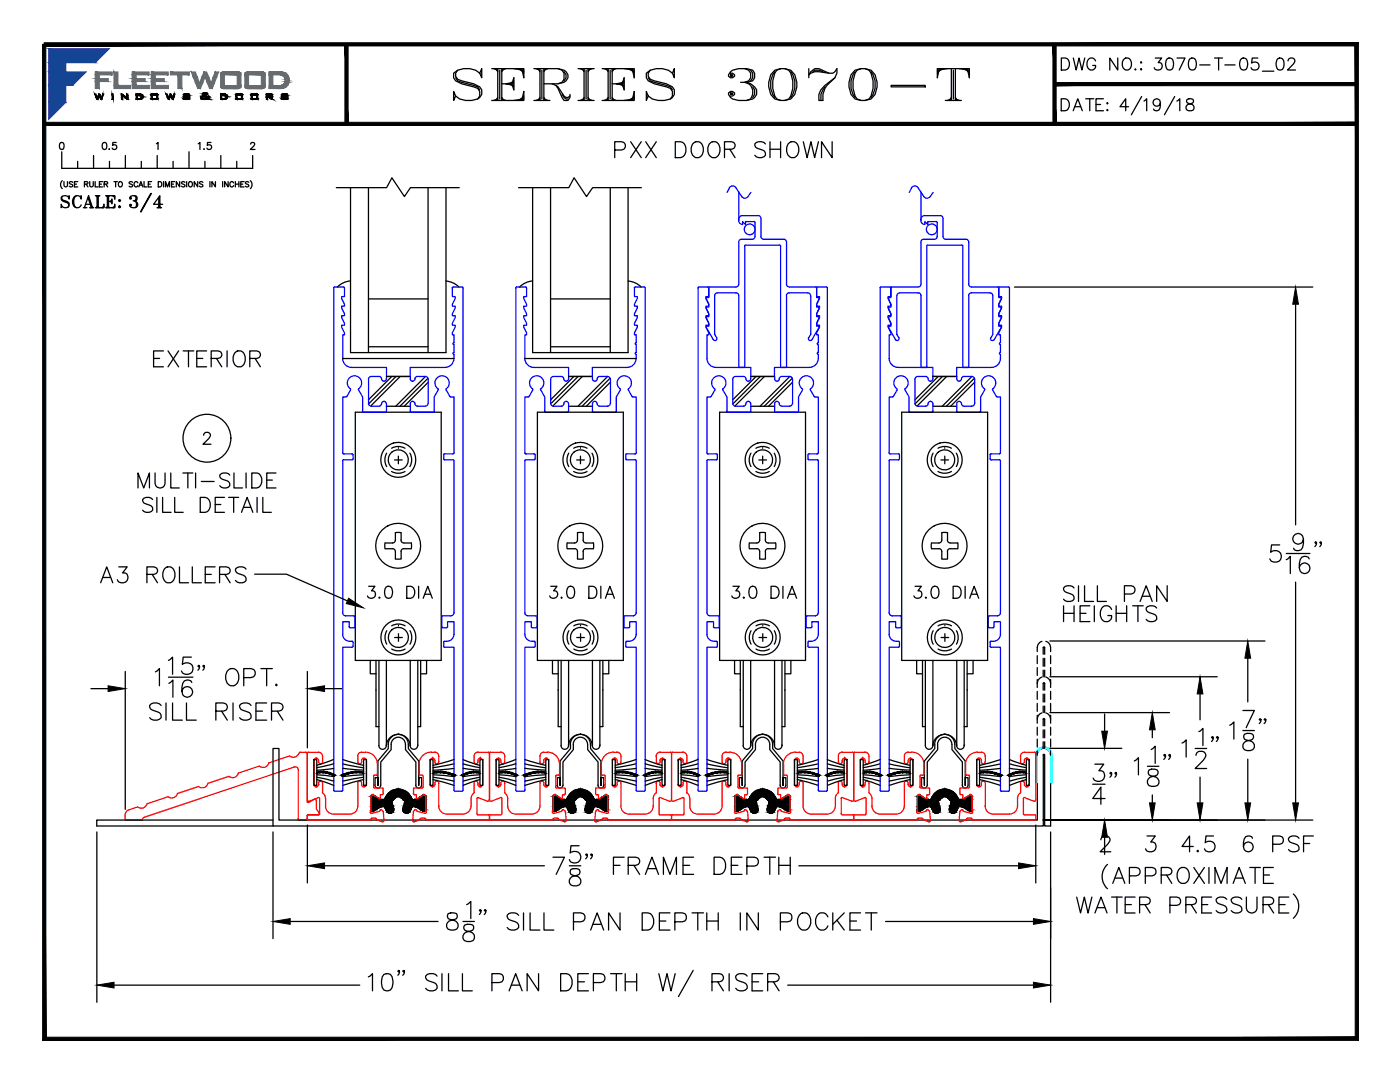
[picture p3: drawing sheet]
<svg xmlns="http://www.w3.org/2000/svg" width="279mm" height="216mm" viewBox="0 0 279 216" stroke-linecap="round" stroke-linejoin="round" font-family="sans-serif">
<defs><g id="words">
<text font-size="10.6" x="89.6" y="21.2">SERIES 3070-T</text>
<text font-size="7.1" x="25" y="43.4">3/4</text>
<g font-size="6.6">
<text x="121.7" y="32.8">PXX DOOR SHOWN</text>
<text x="29.6" y="74.4">EXTERIOR</text>
<text x="211.3" y="121.4">SILL PAN</text>
<text x="211.3" y="125.2">HEIGHTS</text>
<text x="234.9" y="171.1">4.5</text>
<text x="247.3" y="171.1">6 PSF</text>
</g>
<g font-size="6.2">
<text x="229.3" y="15.5">3070-T-05_02</text>
<text x="26.8" y="104.8">MULTI-SLIDE</text>
</g>
<g font-size="5.7">
<text x="211" y="15.2">DWG NO.:</text>
<text x="211" y="23.3">DATE:</text>
<text x="11.3" y="42.7">SCALE:</text>
<text x="72.3" y="120.6">3.0 DIA</text>
<text x="108.7" y="120.6">3.0 DIA</text>
<text x="145" y="120.6">3.0 DIA</text>
<text x="181.3" y="120.6">3.0 DIA</text>
</g>
<text font-size="4.4" x="19.4" y="31">0.5</text>
</g></defs>
<!-- layer: 0 -->
<g fill="none" stroke="#000" stroke-width=".25">
<path d="M70.9 82.3h17.2v49.5h-17.2zM77.2 90.4a2.68 2.68 0 0 0 0 2.7M78.1 89.4a2.68 2.68 0 0 1 2.7 0M78.1 94.1a2.68 2.68 0 0 0 2.7 0M78.7 91.8h1.6M79.5 91v1.5M81.8 90.4a2.68 2.68 0 0 1 0 2.7M107.3 82.3h17.1v49.5h-17.1zM113.5 90.4a2.68 2.68 0 0 0 0 2.7M114.5 94.1a2.68 2.68 0 0 0 2.7 0M114.5 89.4a2.68 2.68 0 0 1 2.7 0M115.1 91.8h1.5"/>
<path d="M115.8 91v1.5M118.1 90.4a2.68 2.68 0 0 1 0 2.7M143.6 82.3h17.2v49.5h-17.2zM149.9 90.4a2.68 2.68 0 0 0 0 2.7M150.9 94.1a2.68 2.68 0 0 0 2.6 0M150.9 89.4a2.68 2.68 0 0 1 2.6 0M151.4 91.8h1.6M152.2 91v1.5M154.5 90.4a2.68 2.68 0 0 1 0 2.7M180 82.3h17.1v49.5h-17.1zM186.2 90.4a2.68 2.68 0 0 0 0 2.7M187.2 94.1a2.68 2.68 0 0 0 2.7 0"/>
<path d="M187.2 89.4a2.68 2.68 0 0 1 2.7 0M187.2 90.3a2 2 0 0 1 3.3 .9 2 2 0 0 1-2.3 2.5 2 2 0 0 1-1.3-3l.3-.4M187.8 91.8h1.5M188.5 91v1.5M190.9 90.4a2.68 2.68 0 0 1 0 2.7M76.8 108.3v1.2M76.9 109.5h1.4M78.3 109.5a.58 .58 0 0 1 .6 .5M78.9 106.3h1.1M78.9 111.5h1.1M78.9 107.8a.58 .58 0 0 1-.6 .5h-1.4M78.9 106.3v1.5"/>
<path d="M78.9 110.1v1.4M80 107.8a.58 .58 0 0 0 .6 .5h1.5M80.1 106.3v1.5M80.1 110.1v1.4M80.6 109.5a.58 .58 0 0 0-.6 .5M80.6 109.5h1.5M82.1 108.3v1.2M113.2 108.3v1.2M113.2 108.3h1.5M113.2 109.5h1.5M114.7 109.5a.59 .59 0 0 1 .6 .6l-.1 1.4 .6 .1 .6-.1v-1.4M116.4 107.8a.58 .58 0 0 0 .5 .5h1.5"/>
<path d="M116.4 107.8v-1.5l-.6-.1-.6 .1 .1 1.5a.59 .59 0 0 1-.6 .5M116.9 109.5a.58 .58 0 0 0-.5 .5M117 109.5h1.4M118.4 108.3v1.2M149.6 108.3v1.2M149.6 109.5h1.4M151 109.5a.58 .58 0 0 1 .6 .5v1.5M151.6 111.5h1.1M151.6 106.3h1.1M151.6 106.3v1.5a.58 .58 0 0 1-.6 .5h-1.4M152.7 107.8a.58 .58 0 0 0 .6 .5h1.5M152.8 106.3v1.5"/>
<path d="M152.8 110.1v1.4M153.3 109.5a.58 .58 0 0 0-.6 .5M153.3 109.5h1.5M154.8 108.3v1.2M185.9 108.3v1.2M185.9 108.3h1.5M185.9 109.5h1.5M187.4 109.5a.59 .59 0 0 1 .6 .6l-.1 1.4 .6 .1 .6-.1v-1.4a.54 .54 0 0 1 .6-.6M187.4 108.3a.59 .59 0 0 0 .6-.5l-.1-1.5 .6-.1 .6 .1v1.5a.54 .54 0 0 0 .6 .5M189.7 108.3h1.5M189.7 109.5h1.5M191.1 108.3v1.2"/>
<path d="M73.9 131.8v2.6h1.2M75 131.8v13.2h.6M75.6 131.8v17M77.1 131.8v17M77.2 125.9a2.68 2.68 0 0 0 0 2.6M78.2 124.9a2.68 2.68 0 0 1 2.6 0M78.2 129.5a2.68 2.68 0 0 0 2.6 0M78.8 127.2h1.5M79.5 126.4v1.6M81.8 125.9a2.68 2.68 0 0 1 0 2.6M81.9 131.8v17a2.42 2.42 0 0 0-2.6-2.3 2.42 2.42 0 0 0-2.3 2.6 .75 .75 0 0 1-.8 .4 .75 .75 0 0 1-.6-.7M83.4 131.8l-.1 17a.75 .75 0 0 1-.7 .7 .75 .75 0 0 1-.8-.7"/>
<path d="M83.9 131.8v13.2h-.5M85.1 131.8v2.6h-1.2M110.3 131.8v2.6h1.1M111.4 131.8v13.2h.6M112 131.8v17M113.5 131.8v17M113.5 125.9a2.68 2.68 0 0 0 0 2.6M114.5 129.5a2.68 2.68 0 0 0 2.7 0M114.5 124.9a2.68 2.68 0 0 1 2.7 0M115.1 127.2h1.5M115.9 126.4v1.6M118.2 125.9a2.68 2.68 0 0 1 0 2.6"/>
<path d="M118.2 131.8v17M119.7 131.8v17M120.3 131.8v13.2h-.6M121.5 131.8v2.6h-1.2M146.6 131.8v2.6h1.2M147.7 131.8v13.2h.6M148.3 131.8v17a.75 .75 0 0 0 .7 .7 .75 .75 0 0 0 .8-.7M149.8 131.8v17M149.9 125.9a2.68 2.68 0 0 0 0 2.6M150.9 129.5a2.68 2.68 0 0 0 2.7 0M150.9 124.9a2.68 2.68 0 0 1 2.7 0M150.9 125.7a2 2 0 0 1 3.2 .9 2 2 0 0 1-2.2 2.6 2 2 0 0 1-1.4-3.1l.4-.4"/>
<path d="M151.5 127.2h1.5M152.2 126.4v1.6M154.5 125.9a2.68 2.68 0 0 1 0 2.6M154.6 131.8v17M156.1 131.8v17a.75 .75 0 0 1-.8 .7 .75 .75 0 0 1-.7-.7M156.7 131.8v13.2h-.6M157.8 131.8v2.6h-1.1M182.9 131.8v2.6h1.2M184.1 131.8v13.2h.6M184.7 131.8v17a.74 .74 0 0 0 .7 .7 .74 .74 0 0 0 .8-.7 2.38 2.38 0 0 1 2.3-2.3 2.38 2.38 0 0 1 2.4 2.3M186.2 131.8v17M186.2 125.9a2.68 2.68 0 0 0 0 2.6"/>
<path d="M187.2 129.5a2.68 2.68 0 0 0 2.7 0M187.2 124.9a2.68 2.68 0 0 1 2.7 0M187.8 127.2h1.5M188.6 126.4v1.6M190.9 125.9a2.68 2.68 0 0 1 0 2.6M190.9 131.8v17a.75 .75 0 0 0 .8 .7 .75 .75 0 0 0 .7-.7v-17M193 131.8v13.2h-.6M194.2 131.8v2.6h-1.2M78.1 148.5a1.43 1.43 0 0 1 1.4-1.4 1.43 1.43 0 0 1 1.4 1.4v1.1l2.1 2.5v4.6a.59 .59 0 0 0 .5 .5 .59 .59 0 0 0 .6-.5v-1.5h-.5v1.5v-4.9l-2.1-2.4a2.22 2.22 0 0 0-2-2.9 1.99 1.99 0 0 0-2 2v.9l-2.1 2.4v4.9v-1.5h-.6v1.5a.59 .59 0 0 0 .6 .5 .59 .59 0 0 0 .6-.5v-4.6l2.1-2.5v-1.1M112 148.8a.75 .75 0 0 0 .7 .7 .75 .75 0 0 0 .8-.7M113.8 148.5a2 2 0 0 1 2-2 2 2 0 0 1 2 2l.1 .9 2 2.4v4.9v-1.5h.6v1.5a.59 .59 0 0 1-.6 .5 .59 .59 0 0 1-.6-.5l.1-4.6-2.1-2.5v-1.1M113.9 148.5v.9l-2.1 2.4v4.9v-1.5h-.6v1.5"/>
<path d="M117.3 148.5a1.41 1.41 0 0 0-1.5-1.4 1.41 1.41 0 0 0-1.4 1.4v1.1l-2 2.5v4.6a.59 .59 0 0 1-.6 .5 .59 .59 0 0 1-.6-.5M119.7 148.8a.75 .75 0 0 1-.7 .7 .75 .75 0 0 1-.8-.7 2.38 2.38 0 0 0-2.4-2.3 2.38 2.38 0 0 0-2.4 2.3M149.8 148.8a2.38 2.38 0 0 1 2.4-2.3 2.38 2.38 0 0 1 2.4 2.3M154.2 148.5a2 2 0 0 0-2-2 2 2 0 0 0-2 2v.9l-2.1 2.4v4.9v-1.5h-.5l-.1 1.5a.58 .58 0 0 0 .6 .5 .58 .58 0 0 0 .6-.5v-4.6l2.1-2.5a1.92 1.92 0 0 1 .9-2.4 1.43 1.43 0 0 1 1.9 1.3v1.1l2.1 2.5v4.6M154.2 148.5v.9l2.1 2.4v4.9v-1.5h.5v1.5M155.7 156.7a.58 .58 0 0 0 .6 .5 .58 .58 0 0 0 .5-.5M187.1 148.5a1.43 1.43 0 0 1 1.4-1.4 1.43 1.43 0 0 1 1.5 1.4M187.1 148.5v1.1l-2 2.5v4.6a.58 .58 0 0 1-.6 .5 .58 .58 0 0 1-.6-.5v-1.5h.6v1.5v-4.9l2.1-2.4a2.18 2.18 0 0 1 1.9-2.9 2 2 0 0 1 2 2l.1 .9 2 2.4v4.9v-1.5h.6v1.5a.58 .58 0 0 1-.6 .5 .58 .58 0 0 1-.6-.5M190 148.5v1.1l2.1 2.5v4.6"/>
<circle cx="79.5" cy="91.8" r="3.5"/>
<circle cx="79.5" cy="91.8" r="2"/>
<circle cx="115.8" cy="91.8" r="3.5"/>
<circle cx="115.8" cy="91.8" r="2"/>
<circle cx="152.2" cy="91.8" r="3.5"/>
<circle cx="152.2" cy="91.8" r="2"/>
<circle cx="188.5" cy="91.8" r="3.5"/>
<circle cx="79.5" cy="108.9" r="4.5"/>
<circle cx="115.8" cy="108.9" r="4.5"/>
<circle cx="152.2" cy="108.9" r="4.5"/>
<circle cx="188.5" cy="108.9" r="4.5"/>
<circle cx="79.5" cy="127.2" r="3.5"/>
<circle cx="79.5" cy="127.2" r="2"/>
<circle cx="115.8" cy="127.2" r="3.5"/>
<circle cx="115.8" cy="127.2" r="2"/>
<circle cx="152.2" cy="127.2" r="3.5"/>
<circle cx="188.6" cy="127.2" r="3.5"/>
<circle cx="188.6" cy="127.2" r="2"/>
</g>
<g fill="none" stroke="#000" stroke-width=".2">
<path d="M70.9 82.3h.1M79.5 89.5h.1M88.1 82.3h.1M107.3 82.3h.1M115.8 89.5h.1M124.4 82.3h.1M143.6 82.3h.1M152.2 89.5h.1M160.8 82.3h.1M180 82.3h.1M188.5 89.5h.1M197.1 82.3h.1"/>
<path d="M75 137.8h.1M79.5 124.9h.1M83.9 137.8h.1M111.4 137.8h.1M115.9 124.9h.1M120.3 137.8h.1M147.7 137.8h.1M152.2 124.9h.1M156.7 137.8h.1M184.1 137.8h.1M188.6 124.9h.1M193 137.8h.1"/>
<path d="M77.1 148.8h.1M79.5 146.6h.1M83.4 148.8h.1M113.5 148.8h.1M115.8 146.6h.1M119.7 148.8h.1M149.8 148.8h.1M152.2 146.6h.1M156.1 148.8h.1M186.2 148.8h.1M188.5 146.6h.1M192.4 148.8h.1"/>
</g>
<!-- layer: SASH -->
<g fill="none" stroke="#000" stroke-width=".25">
<path d="M77.1 75.1h4.8zM78.2 75.1l-4.7 4.7M79 75.1l-5.5 5.5M79.9 75.1l-5.9 5.9M84.9 75.1l-5.9 6M85.4 75.5l-5.6 5.6M85.5 76.3l-4.8 4.8M114.5 75.1l-4.6 4.7M115.4 75.1l-5.5 5.5M116.2 75.1l-5.9 5.9M118.2 75.1h-4.7h4.7M121.3 75.1l-6 6"/>
<path d="M121.7 75.5l-5.5 5.6M121.8 76.3l-4.8 4.8M150.9 75.1l-4.7 4.7M151.7 75.1l-5.5 5.5M152.6 75.1l-6 5.9M154.6 75.1h-4.8h4.8M157.6 75.1l-5.9 6M158.1 75.5l-5.6 5.6M158.2 76.3l-4.8 4.8M186.2 75.1h4.7zM187.2 75.1l-4.6 4.7M188.1 75.1l-5.5 5.5"/>
<path d="M188.9 75.1l-5.9 5.9M194 75.1l-6 6M194.5 75.5l-5.6 5.6M194.5 76.3l-4.8 4.8M77.1 81.1h4.8M113.5 81.1h4.7M149.8 81.1h4.8M186.2 81.1h4.7"/>
</g>
<g fill="none" stroke="#00f" stroke-width=".25">
<path d="M146.9 37.4a.77 .77 0 0 0-1.4 .1l-.4 .9M146.9 37.5l1.1 1.7a.77 .77 0 0 0 1.3 0l.6-.8M147.4 38.4v5.6a.77 .77 0 0 0 .8 .8M183.2 37.4a.77 .77 0 0 0-1.3 .1l-.4 .9M183.2 37.5l1.2 1.7M183.8 38.4v5.6a.78 .78 0 0 0 .8 .8v-.6l.5 .6v-.6h1.9v3M186.2 38.4l-.6 .8a.77 .77 0 0 1-1.2 0M66.6 57.5v100.2M66.8 57.2l-.2 .2M66.8 57.3h1.8M68.5 57.2l.2 .2M68.8 57.5v1.7h-.6v.4l.6 1.1v.4h-.6v.4l.6 1.1v.4h-.6v.4l.6 1.1v.4h-.6v.4l.6 1.1v.4h-.4v4.7a1.79 1.79 0 0 0 1.8 1.8"/>
<path d="M90.3 57.5v1.7h.5v.4l-.5 1.1v.4h.5v.4l-.5 1.1v.4h.5v.4l-.5 1.1v.4h.5v.4l-.5 1.1v.4h.3v1.6l-.2 .2 .2 .2v1.5M90.4 57.2l-.2 .2M90.5 57.3h1.7M92.2 57.2l.2 .2M92.4 57.5v100.2M103 57.5v100.2M103.1 57.2l-.2 .2M103.1 57.3h1.8M104.9 57.2l.2 .2M105.1 57.5v1.7h-.6v.4l.6 1.1v.4h-.6v.4l.6 1.1v.4h-.6v.4l.6 1.1v.4h-.6v.4l.6 1.1v.4h-.3v4.7M126.6 57.5v1.7h.6v.4l-.6 1.1v.4h.6v.4l-.6 1.1v.4h.6v.4l-.6 1.1v.4h.6v.4l-.6 1.1v.4h.4v1.6l-.2 .2 .2 .2v1.5M126.8 57.2l-.2 .2"/>
<path d="M126.8 57.3h1.8M128.5 57.2l.2 .2M128.8 57.5v100.2M139.3 57.5v100.2M139.5 57.2l-.2 .2M139.5 57.3h1.8M141.2 57.2l.2 .2 .2-.2M141.6 57.3h5.3M142.6 59v7.7M146.9 58.4a.58 .58 0 0 1 .5 .6M146.9 58.4h-3.7a.58 .58 0 0 0-.6 .6M147.4 56.7a.58 .58 0 0 1-.5 .6"/>
<path d="M147.4 48.3v8.4M148 47.7a.58 .58 0 0 0-.6 .6M148 47.8h2.1M148.2 43a.77 .77 0 0 0-.8 .8M148.2 43h3.1a.58 .58 0 0 1 .6 .6v3.6M148.2 44.8v-.6l.6 .6v-.6h1.8l.1 3M148.6 49.1v24.2h-1.2v-14.3M148.8 48.9l-.2 .2M148.8 48.9h6.8M150.7 47.2a.58 .58 0 0 1-.6 .5M151.8 47.2a.58 .58 0 0 0 .6 .5l4 .1M155.6 48.9l.2 .2v24.2h1.2v-14.3"/>
<path d="M156.4 47.7a.58 .58 0 0 1 .6 .6M156.9 56.7a.58 .58 0 0 0 .6 .6M157 48.3v8.4M157.5 58.4a.58 .58 0 0 0-.6 .6M157.5 58.4h3.7a.58 .58 0 0 1 .6 .6M157.5 57.3h5.3M161.8 59v7.6l-.4 .8M162.8 57.2l.2 .2M163.2 57.2l-.2 .2M163.2 57.3h1.7M164.9 57.2l.2 .2M165.1 57.5v100.2"/>
<path d="M175.7 57.5v100.2M175.8 57.2l-.2 .2M175.8 57.3h1.8M177.6 57.2l.2 .2 .2-.2M178 57.3h5.2M183.2 58.4a.58 .58 0 0 1 .6 .6M183.2 58.4h-3.6a.58 .58 0 0 0-.6 .6v7.7M183.8 43.8a.73 .73 0 0 1 .8-.8h3a.58 .58 0 0 1 .6 .6v3.6M183.8 56.7a.58 .58 0 0 1-.6 .6M183.8 48.3v8.4M184.4 47.7a.58 .58 0 0 0-.6 .6M184.4 47.8h2.1"/>
<path d="M187 47.2a.58 .58 0 0 1-.5 .5M188.2 47.2a.58 .58 0 0 0 .6 .5M188.8 47.8h4M192.7 47.7a.58 .58 0 0 1 .6 .6M193.3 59a.58 .58 0 0 1 .6-.6h3.7a.57 .57 0 0 1 .5 .6v7.7l-.3 .7M193.3 56.7a.58 .58 0 0 0 .6 .6h5.2M193.3 48.3v8.4M193.3 59v14.3h-1.2v-24.2l-.1-.2h-7v24.4h-1.2v-14.3M199.1 57.2l.2 .2 .2-.2M199.5 57.3h1.8M201.3 57.2l.2 .2M201.5 57.5v100.2"/>
<path d="M69.2 79.1l-.8 .1v11.2l.2 .2h1.7M69.9 77.6a1.43 1.43 0 0 1-.2-2.1 1.43 1.43 0 0 1 2.1 0 1.43 1.43 0 0 1-.2 2.1M69.9 77.5v.3M70 77.8l-.8 1.3M70.2 73.3h6.9v2.3M71.6 77.8l.8 1.4v2.9M71.6 77.5l-.1 .3M74.1 75.1a.54 .54 0 0 0-.5 .6l-.1 4.8a.58 .58 0 0 0 .6 .5M74.1 75.1h1.6M75.7 75.1a.63 .63 0 0 1 .5 .7 .48 .48 0 0 0 .6 .2 .48 .48 0 0 0 .3-.4M83.3 75.1h1.6M84.9 75.1a.58 .58 0 0 1 .5 .6l.1 4.8a.64 .64 0 0 1-.6 .5"/>
<path d="M87.4 77.6a1.43 1.43 0 0 1-.2-2.1 1.43 1.43 0 0 1 2.1 0 1.43 1.43 0 0 1-.2 2.1M87.4 77.5v.3M87.4 77.8l-.7 1.4v2.9M88.8 73.3h-6.9v2.3a.53 .53 0 0 0 .6 .5 .53 .53 0 0 0 .4-.8l.4-.2M89 77.8l.8 1.3M89.1 77.5l-.1 .3M89.8 79.1l.8 .1v11.2l-.2 .2h-1.6M90.6 70.3l-.2 .2 .2 .2a2.02 2.02 0 0 1-1.8 2.6M104.7 71.5a1.79 1.79 0 0 0 1.8 1.8M105.4 79.2h-.6v11.2M105.6 79.1l-.2 .1M106.3 77.6a1.43 1.43 0 0 1-.3-2.1 1.43 1.43 0 0 1 2.2 0 1.43 1.43 0 0 1-.2 2.1"/>
<path d="M106.3 77.5v.3M106.3 77.8l-.7 1.3M106.6 73.3h6.9v2.3a.53 .53 0 0 1-.7 .5 .53 .53 0 0 1-.4-.8l-.4-.2M107.9 77.8l.8 1.4v2.9M107.9 77.5v.3M110.5 75.1a.57 .57 0 0 0-.6 .6v4.8a.58 .58 0 0 0 .6 .5M110.5 75.1h1.6M119.7 75.1a.63 .63 0 0 0-.6 .7 .48 .48 0 0 1-.5 .2 .48 .48 0 0 1-.4-.4v-.5M119.7 75.1h1.5M121.2 75.1a.58 .58 0 0 1 .6 .6M121.8 75.7v4.8M123.7 77.6a1.43 1.43 0 0 1-.2-2.1 1.43 1.43 0 0 1 2.1 0 1.43 1.43 0 0 1-.2 2.1"/>
<path d="M123.7 77.5l.1 .3M123.8 77.8l-.8 1.4v2.9M125.2 73.3h-7v1.8M125.4 77.8l.8 1.3M125.4 77.5v.3M126.1 79.1l.9 .1v11.2l-.2 .2h-1.7l-.2 .1v1l1.9 .1 .2 .1v30.4M127 71.5a1.79 1.79 0 0 1-1.8 1.8M127 70.3l-.2 .2 .2 .2v.8M141.9 79.1l-.8 .1v11.2M142.6 66.6l.4 .8M142.6 77.6a1.43 1.43 0 0 1-.2-2.1 1.43 1.43 0 0 1 2.1 0 1.43 1.43 0 0 1-.2 2.1M142.6 77.5l.1 .3"/>
<path d="M142.7 77.8l-.8 1.3M142.9 73.3h6.9v2.3a.54 .54 0 0 1-.6 .5 .54 .54 0 0 1-.4-.8l-.4-.2M143 67.4a.39 .39 0 0 1-.1 .5 .39 .39 0 0 1-.5-.1l-1.4-2.4v-.3h.5v-.6l-.5-1v-.3h.5v-.6l-.5-1v-.3h.5v-.6l-.5-1.3h.5v-1.9v1.7h-.6v.4l.6 1.1v.4h-.6v.4l.6 1.1v.4h-.6v.4l.6 1.1v.4h-.6v.4l.6 1.1v.4h-.4v4.7a1.79 1.79 0 0 0 1.8 1.8M144.3 77.8l.8 1.4v2.9M144.3 77.5l-.1 .3M146.8 75.1a.57 .57 0 0 0-.6 .6v4.8a.58 .58 0 0 0 .6 .5M146.8 75.1h1.6M154.6 75.1v.5M156 75.1a.63 .63 0 0 0-.5 .7 .48 .48 0 0 1-.6 .2 .48 .48 0 0 1-.3-.4M156 75.1h1.6M157.6 75.1a.58 .58 0 0 1 .6 .6v4.8a.63 .63 0 0 1-.6 .5M160.1 77.6a1.43 1.43 0 0 1-.2-2.1 1.43 1.43 0 0 1 2.1 0 1.43 1.43 0 0 1-.2 2.1"/>
<path d="M160.1 77.5l.1 .3M160.1 77.8l-.7 1.4v2.9M161.4 67.4a.39 .39 0 0 0 .1 .5 .39 .39 0 0 0 .5-.1l1.4-2.4v-.3h-.4v-.6l.4-1v-.3h-.4v-.6l.4-1v-.3h-.4v-.6l.4-1.3h-.4v-1.9v1.7h.6v.4l-.6 1.1v.4h.6v.4l-.6 1.1v.4h.6v.4l-.6 1.1v.4h.6v.4l-.6 1.1v.4h.3v1.6l-.2 .2 .2 .2v1.5M161.5 73.3h-6.9v1.8M161.8 77.8l.7 1.3M161.8 77.5l-.1 .3M162.5 79.1l.8 .1v11.2l-.2 .2M163.3 70.3l-.2 .2 .2 .2a2.02 2.02 0 0 1-1.8 2.6M178.3 79.1l-.8 .1v11.2M179 77.6a1.43 1.43 0 0 1-.2-2.1 1.43 1.43 0 0 1 2.1 0 1.43 1.43 0 0 1-.2 2.1M179 77.5v.3M179 66.8l.4 .6"/>
<path d="M179 77.8l-.7 1.3M179.3 73.3h6.9v2.3M179.4 67.4a.38 .38 0 0 1-.1 .5 .38 .38 0 0 1-.6-.1l-1.4-2.4v-.3h.5v-.6l-.5-1v-.3h.5v-.6l-.5-1v-.3h.5v-.6l-.5-1.3h.5v-1.9v1.7h-.6v.4l.6 1.1v.4h-.6v.4l.6 1.1v.4h-.6v.4l.6 1.1v.4h-.6v.4l.6 1.1v.4h-.3v4.7a1.79 1.79 0 0 0 1.7 1.8M180.6 77.8l.8 1.4v2.9M180.6 77.5v.3M183.2 75.1a.58 .58 0 0 0-.6 .6v4.8a.58 .58 0 0 0 .6 .5M183.2 75.1h1.6M184.7 75.1a.63 .63 0 0 1 .6 .7 .48 .48 0 0 0 .5 .2 .48 .48 0 0 0 .4-.4M192.4 75.1h1.5M193.9 75.1a.58 .58 0 0 1 .6 .6v4.8a.59 .59 0 0 1-.6 .5M196.4 77.6a1.43 1.43 0 0 1-.2-2.1 1.43 1.43 0 0 1 2.2 0 1.43 1.43 0 0 1-.2 2.1M196.4 77.5l.1 .3"/>
<path d="M196.5 77.8l-.8 1.4v2.9M197.7 67.4a.4 .4 0 0 0 .2 .5 .4 .4 0 0 0 .5-.1l1.4-2.4v-.3h-.5v-.6l.5-1v-.3h-.5v-.6l.5-1v-.3h-.5v-.6l.5-1.3h-.5v-1.9v1.7h.6v.4l-.6 1.1v.4h.6v.4l-.6 1.1v.4h.6v.4l-.6 1.1v.4h.6v.4l-.6 1.1v.4h.4v1.6l-.3 .2 .2 .2 .1 1.5M197.9 73.3h-7v2.3a.53 .53 0 0 0 .7 .5 .53 .53 0 0 0 .4-.8l.4-.2M198.1 77.8l.8 1.3M198.2 77.5l-.1 .3M198.8 79.1l.9 .1v11.2l-.2 .2h-1.7l-.2 .1M199.6 70.3l-.2 .2a1.89 1.89 0 0 1-1.5 2.8M70.3 90.5l.2 .3v.7l-.2 .3M70.3 91.8l-1.7-.1-.2 .2v30.4a.58 .58 0 0 0 .6 .6M72.3 82l.2 .2M72.6 82.3h4.3M74.1 81.1h1.6"/>
<path d="M77.1 80.6a.53 .53 0 0 0-.6-.5 .53 .53 0 0 0-.4 .7l-.4 .2M77.1 82l-.2 .2M77.1 80.6v1.5M81.9 82l.2 .2M82.1 82.3h4.4M83.3 81a.63 .63 0 0 1-.5-.7 .48 .48 0 0 0-.6-.2 .48 .48 0 0 0-.3 .5v1.5M83.3 81.1h1.6M86.6 82l-.2 .2M88.5 91.5l.2 .3M88.6 90.8v.8M88.7 90.5l-.2 .2M88.8 91.8l1.6-.1 .2 .2v30.4a.64 .64 0 0 1-.6 .6h-1.8v2.2"/>
<path d="M104.7 90.4l.2 .2 1.7-.1 .2 .3-.1 .9h-1.8l-.2 .2M104.8 91.9v30.4M108.7 82l.2 .2M108.9 82.3h4.4M110.5 81.1h1.6M112 81a.63 .63 0 0 0 .6-.7 .48 .48 0 0 1 .5-.2 .48 .48 0 0 1 .4 .5v1.5M113.5 82l-.2 .2M118.2 82l.2 .2M118.4 82.3h4.4M119.7 81a.63 .63 0 0 1-.6-.7 .48 .48 0 0 0-.5-.2 .48 .48 0 0 0-.4 .5v1.5M119.7 81.1h1.5M121.8 80.5a.58 .58 0 0 1-.6 .5"/>
<path d="M123 82l-.2 .2M141.1 90.4l.2 .2M141.1 91.9v30.4a.63 .63 0 0 0 .6 .6h1.8l.1 2.2M141.3 91.7l-.2 .2M141.3 90.6h1.7M141.3 91.8h1.7M143 90.5l.2 .2M143.2 91.5l-.2 .3M143.2 90.8v.8M145 82l.2 .2M145.3 82.3h4.3M146.8 81.1h1.6"/>
<path d="M148.4 81a.63 .63 0 0 0 .5-.7 .48 .48 0 0 1 .6-.2 .48 .48 0 0 1 .3 .5v1.5M149.8 82l-.2 .2M154.6 82l.2 .2M154.6 80.6a.53 .53 0 0 1 .6-.5 .53 .53 0 0 1 .4 .7l.4 .2M154.6 80.6v1.5M154.8 82.3h4.4M156 81.1h1.6M159.4 82l-.2 .2M163.1 91.7l.2 .2v30.4a.63 .63 0 0 1-.6 .6M163.1 90.6l-1.7-.1-.2 .2 .1 1 1.8 .1M177.4 90.4l.2 .2M177.5 91.9v30.4a.58 .58 0 0 0 .5 .6"/>
<path d="M177.6 91.7l-.2 .2M177.6 90.6l1.7-.1 .2 .3-.1 .9-1.8 .1M181.4 82l.2 .2M181.6 82.3h4.4M183.2 81.1h1.6M186.2 80.6a.53 .53 0 0 0-.7-.5 .53 .53 0 0 0-.3 .7l-.5 .2M186.2 82l-.2 .2M186.2 80.6v1.5M190.9 82l.2 .2M191.1 82.3h4.4M192.4 81a.63 .63 0 0 1-.6-.7 .48 .48 0 0 0-.5-.2 .48 .48 0 0 0-.4 .5v1.5M192.4 81.1h1.5"/>
<path d="M195.7 82l-.2 .2M197.6 91.5l.2 .3h1.7l.2 .1v30.4a.59 .59 0 0 1-.6 .6h-1.8l-.1 2.2M197.6 90.8v.8M69 122.9h1.8v2.2M69.7 125.1l.2 .2M69.7 125.1v-1h-1.3v2.5a1.36 1.36 0 0 0 1.3 1.3M69.8 128h.5M70.3 127.9l.2 .2M70.3 129.2h-1.9v28.5M70.5 128.2v.8l-.2 .2M70.8 125.1l-.2 .2h-.7M88.5 129l.2 .2"/>
<path d="M88.6 128.2v.8M88.7 127.9l-.2 .2M88.8 128h.4M88.8 129.2h1.8v28.5M89.3 125.1l-.2 .2h-.7l-.2-.2M89.3 125.1v-1h1.3v2.5a1.43 1.43 0 0 1-1.4 1.3M104.7 122.3a.58 .58 0 0 0 .6 .6h1.7M104.7 126.6a1.36 1.36 0 0 0 1.4 1.3M106 125.1l.2 .2h.8M106 125.1v-1h-1.2v2.5M106.1 128h.5M106.6 127.9l.2 .2"/>
<path d="M106.8 128.2v.8l-.2 .2h-1.8v28.5M107 122.9l.2 .2v2M107.2 125.1l-.2 .2M124.5 125.1l.2 .2M124.5 123.1v2M124.7 122.9l-.2 .2M124.9 128.2v.9l2.1 .1v28.5M125.1 127.9l-.2 .2M125.1 128h.5M125.7 125.1l-.2 .2h-.8M125.7 125.1v-1h1.3v2.5M127 126.6a1.36 1.36 0 0 1-1.4 1.3"/>
<path d="M127 122.3a.58 .58 0 0 1-.6 .6h-1.7M142.4 125.1v-1h-1.3v2.5a1.36 1.36 0 0 0 1.4 1.3M142.5 128h.5M143 127.9l.2 .2M143 129.2h-1.9v28.5M143.2 129l-.2 .2M143.2 128.2v.8M143.5 125.1l-.1 .2h-.8l-.2-.2M160.9 125.1l.2 .2h.7M160.9 123.1v2M161.3 128.2v.9l2 .1v28.5M161.4 127.9l-.2 .2"/>
<path d="M161.5 128h.4M162 125.1l-.2 .2M162 125.1v-1h1.3v2.5a1.42 1.42 0 0 1-1.4 1.3M162.7 122.9h-1.6l-.2 .2M178.1 122.9h1.6M178.7 125.1l.2 .2h.8M178.7 125.1v-1h-1.2v2.5a1.36 1.36 0 0 0 1.3 1.3M178.8 128h.5M179.3 127.9l.2 .2M179.5 128.2v.8l-.2 .2h-1.8v28.5M179.7 122.9l.2 .2M179.9 125.1l-.2 .2"/>
<path d="M179.9 123.1v2M197.6 129l.2 .2h1.9v28.5M197.6 128.2v.8M197.8 127.9l-.2 .2M197.8 128h.5M198.4 125.1l-.2 .2h-.8l-.2-.2M198.4 125.1v-1h1.3v2.5a1.37 1.37 0 0 1-1.4 1.3M68.4 157.7l-.2 .2h-1.4l-.2-.2M92.4 157.7l-.2 .2h-1.4l-.2-.2M102.9 157.7l.2 .2h1.5M104.7 157.7l-.2 .2M127 157.7l.2 .2"/>
<path d="M127.2 157.9h1.4M128.7 157.7l-.2 .2M141.1 157.7l-.2 .2h-1.4l-.2-.2M163.3 157.7l.2 .2h1.4M165.1 157.7l-.2 .2M175.6 157.7l.2 .2M177.5 157.7l-.2 .2h-1.5M199.6 157.7l.2 .2M201.5 157.7l-.2 .2h-1.4"/>
<circle cx="149.6" cy="45.8" r="1.07"/>
<circle cx="186" cy="45.8" r="1.07"/>
</g>
<!-- layer: RISER -->
<g fill="none" stroke="#f00" stroke-width=".25">
<path d="M35.4 158.3a1.17 1.17 0 0 1-1.9 .6l-4.1 1.5a1.2 1.2 0 0 1-1.9 .6l-1.7 .6M39.6 156.9l-4.1 1.4M41.5 156.3a1.17 1.17 0 0 1-1.9 .6M45.7 154.9l-4.2 1.4M47.6 154.2a1.17 1.17 0 0 1-1.9 .7M57.8 150.8l-4.2 1.4a1.17 1.17 0 0 1-1.9 .7l-4.1 1.4M58.7 153l.6 .1 .2 .5M58.8 153l-30 10.1M59.5 153.6v9.8M59.7 150.3a1.17 1.17 0 0 1-1.9 .5M60 150.1l-.3 .2M60 150.1h1"/>
<path d="M61 150.1l.3 .3M61.3 150.4v9.6M63.1 159.7a.31 .31 0 0 0-.4-.2l-1.1 .6h-.2l-.1-.2M63.1 159.8v1.6l.5 .7M25 162.7v.9h3.4v-.2l.4-.3M25.7 161.6a1.17 1.17 0 0 0-.8 1.1M59.5 163.4l.2 .2M61.3 162.8v.8h-1.6M61.5 162.6l-.2 .2M61.5 162.6h1.9M63.6 162.1a.31 .31 0 0 1 .1 .3 .31 .31 0 0 1-.3 .2"/>
</g>
<path d="M54.5 163.6h-35.2v1.2h35.2" fill="none" stroke="#000" stroke-width=".25"/>
<!-- layer: SILL-PAN -->
<g fill="none" stroke="#000" stroke-width=".25">
<path d="M207.9 135.1l-.7 .5-.2 .8M207.9 128l-.7 .5-.2 .7M208.2 136.4l.1-.2 .2 .2M208.2 129.2l.1-.1 .2 .1M208.7 135.1l.7 .5 .3 .8M208.7 128l.7 .5 .3 .7M207 150.6a1.32 1.32 0 0 1 1.3-1.3 1.32 1.32 0 0 1 1.3 1.3M207 150.7v12.9h-151.3v-14.3h-1.2v15.5h153.7v-14.1M207.9 142.3l-.7 .5-.2 .7M208.2 150.6l.1-.1 .2 .1M208.2 143.5l.1-.1 .2 .1M208.7 142.3l.7 .5 .3 .7"/>
<path d="M209.7 150.7v14.1h-1.2v-14.1"/>
</g>
<!-- layer: FRAME -->
<g fill="#000" stroke="#000" stroke-width=".2">
<path d="M78.4 159.6h.1zM79.1 157.5h.8zM80.5 159.6h.1zM114.7 159.6h.1zM115.4 157.5h.9zM116.9 159.6h.1zM151.1 159.6h.1zM151.7 157.5h1zM153.2 159.6h.1zM187.4 159.6h.2zM188.1 157.5h.9zM189.5 159.6h.2z"/>
<path d="M77.7 162.3h.2zM81 162.2h.3zM114.1 162.3h.2zM117.3 162.2h.4zM150.5 162.3h.1zM153.7 162.2h.3zM186.8 162.3h.2zM190 162.2h.4z"/>
<path d="M74 159.6h4.5zM74 159.6h4.5z"/>
<path d="M74.2 158.7h.4zM74.2 158.7h.4z"/>
<path d="M74.3 158.7h.2zM74.3 158.7h.2z"/>
<path d="M74.3 158.7h.2zM74.3 158.7h.2z"/>
<path d="M74.3 158.7h.2zM74.3 158.7h.2z"/>
<path d="M74.3 158.7h.3zM74.2 158.7h.4z"/>
<path d="M74.2 158.7h.4zM74.2 158.7h.4z"/>
<path d="M74.2 158.7l.4 .1zM74.1 158.8h.5z"/>
<path d="M74.1 158.8h.6zM74.1 158.8h.6z"/>
<path d="M74.1 158.8l.7 .1zM74.1 158.8l.7 .1z"/>
<path d="M74.1 158.9h.8zM74.1 158.9h.8z"/>
<path d="M74 158.9l1 .1zM74 158.9l1 .1z"/>
<path d="M74 159h1zM74 159h1z"/>
<path d="M74 159l1.9 .5-.9-.5zM74 159l1.9 .5h-1.9z"/>
<path d="M74 159.5l2 .1zM74 159.5l2 .1z"/>
<path d="M74 159.6h2.1zM74 159.6h2.1z"/>
<path d="M74 159.6h2.2zM74 159.6h2.2z"/>
<path d="M74 159.8l4.2 .3 .1-.3zM74 159.8l4.2 .3h-4.2z"/>
<path d="M74 159.6l4.3 .2 .1-.2zM74 159.6l4.3 .2h-4.3z"/>
<path d="M76.7 159.6h1.8zM76.6 159.6h1.9z"/>
<path d="M76.8 159.6h1.7zM76.8 159.6h1.7z"/>
<path d="M76.7 159.6h1.8zM76.7 159.6h1.8z"/>
<path d="M76.7 159.6h1.8zM76.7 159.6h1.8z"/>
<path d="M76.8 159.5h1.8zM76.8 159.5l1.7 .1z"/>
<path d="M76.8 159.5h1.8zM76.8 159.5h1.8z"/>
<path d="M76.8 159.5h1.8zM76.8 159.5h1.8z"/>
<path d="M76.8 159.5h1.8zM76.8 159.5h1.8z"/>
<path d="M76.9 159.4l1.7 .1 .1-.1zM76.9 159.4l1.7 .1h-1.8z"/>
<path d="M76.9 159.1l2 .1zM76.9 159.1l2 .1z"/>
<path d="M76.9 159.2l1.8 .2 .2-.2zM76.9 159.2l1.8 .2h-1.8z"/>
<path d="M77 159.1h2zM77 159.1h1.8z"/>
<path d="M77 159h2.1zM77 159l2 .1z"/>
<path d="M77 159h2.3zM77 159h2.1z"/>
<path d="M77 159h2.5zM77 159h2.3z"/>
<path d="M79.1 157.5l1.3 .1zM78.6 157.6l.5-.1 1.3 .1z"/>
<path d="M78.6 157.6l2.2 .2-.4-.2zM78.2 157.8l.4-.2 2.2 .2z"/>
<path d="M78.2 157.8l3 .2-.4-.2zM77.8 158l.4-.2 3 .2z"/>
<path d="M77.8 158l3.7 .3-.3-.3zM77.5 158.3l.3-.3 3.7 .3z"/>
<path d="M77.5 158.3l4.3 .4-.3-.4zM77.5 158.3l4.3 .4h-4.6z"/>
<path d="M77.2 158.7l4.8 .3-.2-.3zM77.2 158.7l4.8 .3h-5z"/>
<path d="M79.5 159h2.5zM79.5 159h2.5z"/>
<path d="M79.7 159h2.3zM79.7 159h2.3z"/>
<path d="M79.9 159l2.1 .1zM79.9 159l2.1 .1z"/>
<path d="M80 159.1h2.1zM80 159.1h2.1z"/>
<path d="M80.2 159.1l1.9 .1zM80.2 159.1l1.9 .1h-2z"/>
<path d="M80.1 159.2l2 .2v-.2zM80.1 159.2l2 .2h-1.8z"/>
<path d="M80.3 159.4l1.9 .1-.1-.1zM80.3 159.4l1.9 .1h-1.8z"/>
<path d="M80.4 159.5h1.8zM80.4 159.5h1.8z"/>
<path d="M80.4 159.5h1.8zM80.4 159.5h1.8z"/>
<path d="M80.4 159.5h1.8zM80.4 159.5h1.8z"/>
<path d="M80.4 159.5l1.9 .1zM80.4 159.5l1.9 .1z"/>
<path d="M80.5 159.6h1.8zM80.5 159.6h1.8z"/>
<path d="M80.5 159.6h1.8zM80.5 159.6h1.8z"/>
<path d="M80.5 159.6h1.8zM80.5 159.6h1.8z"/>
<path d="M80.5 159.6h1.8zM80.5 159.6h1.8z"/>
<path d="M84.5 158.7h.2zM84.5 158.7h.2z"/>
<path d="M84.5 158.7h.2zM84.5 158.7h.2z"/>
<path d="M84.5 158.7h.3zM84.5 158.7h.3z"/>
<path d="M84.5 158.7h.3zM84.5 158.7h.3z"/>
<path d="M84.5 158.7h.3zM84.4 158.7h.4z"/>
<path d="M84.4 158.7h.4zM84.4 158.7h.4z"/>
<path d="M84.4 158.7l.5 .1zM84.3 158.8h.6z"/>
<path d="M84.3 158.8h.6zM84.3 158.8h.6z"/>
<path d="M84.3 158.8l.6 .1zM84.2 158.9h.7z"/>
<path d="M84.2 158.9h.8zM84.1 158.9h.9z"/>
<path d="M84.1 158.9l.9 .1zM84.1 159h.9z"/>
<path d="M84.1 159h.9zM84 159h1z"/>
<path d="M84 159l1 .5v-.5zM83.1 159.5l.9-.5 1 .5z"/>
<path d="M83.1 159.5l1.9 .1zM83 159.6h2z"/>
<path d="M83 159.6h2zM82.9 159.6h2.1z"/>
<path d="M82.9 159.6h2.1zM82.8 159.6h2.2z"/>
<path d="M80.5 159.6h4.5zM80.5 159.6h4.5z"/>
<path d="M80.6 159.6l4.4 .2v-.2zM80.6 159.6l4.4 .2h-4.3z"/>
<path d="M80.7 159.8l4.3 .3v-.3zM80.7 159.8l4.3 .3h-4.2z"/>
<path d="M110.7 158.7h.1zM110.7 158.7h.1z"/>
<path d="M110.7 158.7h.2zM110.6 158.7h.3z"/>
<path d="M110.6 158.7h.3zM110.6 158.7h.3z"/>
<path d="M110.6 158.7h.3zM110.6 158.7h.3z"/>
<path d="M110.6 158.7h.3zM110.6 158.7h.3z"/>
<path d="M110.6 158.7h.3zM110.5 158.7h.4z"/>
<path d="M110.5 158.7l.5 .1zM110.5 158.8h.5z"/>
<path d="M110.5 158.8h.6zM110.5 158.8h.6z"/>
<path d="M110.4 158.8l.7 .1zM110.4 158.9h.7z"/>
<path d="M110.4 158.9h.8zM110.4 158.9h.8z"/>
<path d="M110.4 158.9l.9 .1zM110.4 158.9l.9 .1z"/>
<path d="M110.4 159h1zM110.4 159h1z"/>
<path d="M110.4 159l1.9 .5-.9-.5zM110.4 159l1.9 .5h-1.9z"/>
<path d="M110.4 159.5l2 .1zM110.4 159.5l2 .1z"/>
<path d="M110.4 159.6h2.1zM110.4 159.6h2.1z"/>
<path d="M110.4 159.6h2.2zM110.4 159.6h2.2z"/>
<path d="M110.4 159.8l4.2 .3v-.3zM110.4 159.8l4.2 .3h-4.2z"/>
<path d="M110.4 159.6l4.2 .2 .1-.2zM110.4 159.6l4.2 .2h-4.2z"/>
<path d="M110.4 159.6h4.4zM110.4 159.6h4.5z"/>
<path d="M113.1 159.6h1.8zM113.1 159.6h1.8z"/>
<path d="M113.1 159.6h1.8zM113 159.6h1.9z"/>
<path d="M113 159.6h1.9zM113 159.6h1.9z"/>
<path d="M113.1 159.6h1.8zM113.1 159.6h1.8z"/>
<path d="M113.1 159.5h1.8zM113.1 159.5h1.8z"/>
<path d="M113.1 159.5h1.8zM113.1 159.5l1.8 .1z"/>
<path d="M113.2 159.5h1.7zM113.2 159.5h1.7z"/>
<path d="M113.1 159.5h1.8zM113.1 159.5h1.8z"/>
<path d="M113.2 159.4l1.7 .1 .2-.1zM113.2 159.4l1.7 .1h-1.7z"/>
<path d="M113.3 159.1l2 .1zM113.3 159.1l2 .1z"/>
<path d="M113.2 159.2l1.9 .2 .2-.2zM113.2 159.2l1.9 .2h-1.9z"/>
<path d="M113.3 159.1h2zM113.3 159.1h1.9z"/>
<path d="M113.3 159h2.1zM113.3 159l2 .1z"/>
<path d="M113.4 159h2.2zM113.4 159h2z"/>
<path d="M113.4 159h2.4zM113.4 159h2.2z"/>
<path d="M115.4 157.5l1.3 .1zM115 157.6l.4-.1 1.3 .1z"/>
<path d="M115 157.6l2.2 .2-.5-.2zM114.6 157.8l.4-.2 2.2 .2z"/>
<path d="M114.6 157.8l2.9 .2-.3-.2zM114.2 158l.4-.2 2.9 .2z"/>
<path d="M114.2 158l3.7 .3-.4-.3zM113.8 158.3l.4-.3 3.7 .3z"/>
<path d="M113.8 158.3l4.4 .4-.3-.4zM113.8 158.3l4.4 .4h-4.7z"/>
<path d="M113.5 158.7l4.8 .3-.1-.3zM113.5 158.7l4.8 .3h-4.9z"/>
<path d="M115.8 159h2.5zM115.8 159h2.5z"/>
<path d="M116.1 159h2.3zM116.1 159h2.3z"/>
<path d="M116.3 159l2.1 .1zM116.3 159l2.1 .1z"/>
<path d="M116.4 159.1h2zM116.4 159.1h2z"/>
<path d="M116.5 159.1l1.9 .1zM116.5 159.1l1.9 .1z"/>
<path d="M116.5 159.2l2 .2-.1-.2zM116.5 159.2l2 .2h-1.9z"/>
<path d="M116.6 159.4l2 .1-.1-.1zM116.6 159.4l2 .1h-1.8z"/>
<path d="M116.8 159.5h1.8zM116.8 159.5h1.8z"/>
<path d="M116.8 159.5h1.8zM116.8 159.5h1.8z"/>
<path d="M116.8 159.5h1.8zM116.8 159.5h1.8z"/>
<path d="M116.8 159.5l1.8 .1zM116.8 159.5l1.8 .1z"/>
<path d="M116.8 159.6h1.8zM116.8 159.6h1.8z"/>
<path d="M116.8 159.6h1.8zM116.8 159.6h1.8z"/>
<path d="M116.8 159.6h1.9zM116.8 159.6h1.9z"/>
<path d="M116.8 159.6h1.9zM116.8 159.6h1.9z"/>
<path d="M120.8 158.7h.3zM120.8 158.7h.3z"/>
<path d="M120.9 158.7h.2zM120.8 158.7h.3z"/>
<path d="M120.8 158.7h.3zM120.8 158.7h.3z"/>
<path d="M120.8 158.7h.3zM120.8 158.7h.3z"/>
<path d="M120.8 158.7h.3zM120.8 158.7h.3z"/>
<path d="M120.8 158.7h.4zM120.8 158.7h.4z"/>
<path d="M120.8 158.7l.4 .1zM120.7 158.8h.5z"/>
<path d="M120.7 158.8h.6zM120.6 158.8h.7z"/>
<path d="M120.6 158.8l.7 .1zM120.6 158.9h.7z"/>
<path d="M120.6 158.9h.7zM120.5 158.9h.8z"/>
<path d="M120.5 158.9l.8 .1zM120.4 159h.9z"/>
<path d="M120.4 159h.9zM120.3 159h1z"/>
<path d="M120.3 159l1 .5v-.5zM119.4 159.5l.9-.5 1 .5z"/>
<path d="M119.4 159.5l1.9 .1zM119.3 159.6h2z"/>
<path d="M119.3 159.6h2zM119.2 159.6h2.1z"/>
<path d="M119.2 159.6h2.1zM119.1 159.6h2.2z"/>
<path d="M116.8 159.6h4.5zM116.8 159.6h4.5z"/>
<path d="M117 159.6l4.3 .2v-.2zM117 159.6l4.3 .2h-4.2z"/>
<path d="M117.1 159.8l4.2 .3v-.3zM117.1 159.8l4.2 .3h-4.2z"/>
<path d="M146.7 159.6h4.5zM146.7 159.6h4.5z"/>
<path d="M146.9 158.7h.4zM146.9 158.7h.4z"/>
<path d="M147 158.7h.2zM147 158.7h.2z"/>
<path d="M147 158.7h.2zM147 158.7h.2z"/>
<path d="M147 158.7h.2zM147 158.7h.2z"/>
<path d="M147 158.7h.3zM146.9 158.7h.4z"/>
<path d="M146.9 158.7h.4zM146.9 158.7h.4z"/>
<path d="M146.9 158.7l.4 .1zM146.8 158.8h.5z"/>
<path d="M146.8 158.8h.6zM146.8 158.8h.6z"/>
<path d="M146.8 158.8l.7 .1zM146.8 158.8l.7 .1z"/>
<path d="M146.8 158.9h.8zM146.8 158.9h.8z"/>
<path d="M146.7 158.9l1 .1zM146.7 158.9l1 .1z"/>
<path d="M146.7 159h1zM146.7 159h1z"/>
<path d="M146.7 159l2 .5-1-.5zM146.7 159l2 .5h-2z"/>
<path d="M146.7 159.5l2 .1zM146.7 159.5l2 .1z"/>
<path d="M146.7 159.6h2.1zM146.7 159.6h2.1z"/>
<path d="M146.7 159.6h2.2zM146.7 159.6h2.2z"/>
<path d="M146.7 159.8l4.2 .3 .1-.3zM146.7 159.8l4.2 .3h-4.2z"/>
<path d="M146.7 159.6l4.3 .2 .1-.2zM146.7 159.6l4.3 .2h-4.3z"/>
<path d="M149.4 159.6h1.8zM149.4 159.6h1.8z"/>
<path d="M149.4 159.6h1.8zM149.4 159.6h1.8z"/>
<path d="M149.5 159.6h1.7zM149.5 159.6h1.7z"/>
<path d="M149.4 159.6h1.8zM149.4 159.6h1.8z"/>
<path d="M149.5 159.5h1.8zM149.5 159.5l1.7 .1z"/>
<path d="M149.5 159.5h1.8zM149.5 159.5h1.8z"/>
<path d="M149.5 159.5h1.8zM149.5 159.5h1.8z"/>
<path d="M149.5 159.5h1.8zM149.5 159.5h1.8z"/>
<path d="M149.6 159.4l1.7 .1 .1-.1zM149.6 159.4l1.7 .1h-1.8z"/>
<path d="M149.6 159.1l2 .1zM149.6 159.1l2 .1z"/>
<path d="M149.6 159.2l1.8 .2 .2-.2zM149.6 159.2l1.8 .2h-1.8z"/>
<path d="M149.7 159.1h2zM149.7 159.1h1.9z"/>
<path d="M149.7 159h2.1zM149.7 159l2 .1z"/>
<path d="M149.7 159h2.3zM149.7 159h2.1z"/>
<path d="M149.7 159h2.5zM149.7 159h2.3z"/>
<path d="M151.7 157.5l1.4 .1zM151.3 157.6l.4-.1 1.4 .1z"/>
<path d="M151.3 157.6l2.2 .2-.4-.2zM150.9 157.8l.4-.2 2.2 .2z"/>
<path d="M150.9 157.8l3 .2-.4-.2zM150.5 158l.4-.2 3 .2z"/>
<path d="M150.5 158l3.7 .3-.3-.3zM150.2 158.3l.3-.3 3.7 .3z"/>
<path d="M150.2 158.3l4.3 .4-.3-.4zM150.2 158.3l4.3 .4h-4.6z"/>
<path d="M149.9 158.7l4.8 .3-.2-.3zM149.9 158.7l4.8 .3h-5z"/>
<path d="M152.2 159h2.5zM152.2 159h2.5z"/>
<path d="M152.4 159h2.3zM152.4 159h2.3z"/>
<path d="M152.7 159l2 .1zM152.7 159l2 .1z"/>
<path d="M152.7 159.1h2.1zM152.7 159.1h2.1z"/>
<path d="M152.9 159.1l1.9 .1zM152.9 159.1l1.9 .1h-2z"/>
<path d="M152.8 159.2l2.1 .2-.1-.2zM152.8 159.2l2.1 .2h-1.9z"/>
<path d="M153 159.4l1.9 .1v-.1zM153 159.4l1.9 .1h-1.8z"/>
<path d="M153.1 159.5h1.8zM153.1 159.5h1.8z"/>
<path d="M153.1 159.5h1.8zM153.1 159.5h1.8z"/>
<path d="M153.1 159.5h1.8zM153.1 159.5h1.8z"/>
<path d="M153.1 159.5l1.8 .1zM153.1 159.5l1.8 .1z"/>
<path d="M153.2 159.6h1.8zM153.2 159.6h1.8z"/>
<path d="M153.2 159.6h1.8zM153.2 159.6h1.8z"/>
<path d="M153.2 159.6h1.8zM153.2 159.6h1.8z"/>
<path d="M153.2 159.6h1.8zM153.2 159.6h1.8z"/>
<path d="M157.2 158.7h.2zM157.2 158.7h.2z"/>
<path d="M157.2 158.7h.2zM157.2 158.7h.2z"/>
<path d="M157.2 158.7h.3zM157.2 158.7h.3z"/>
<path d="M157.2 158.7h.3zM157.2 158.7h.3z"/>
<path d="M157.2 158.7h.3zM157.1 158.7h.4z"/>
<path d="M157.1 158.7h.4zM157.1 158.7h.4z"/>
<path d="M157.1 158.7l.5 .1zM157.1 158.8h.5z"/>
<path d="M157.1 158.8h.5zM157 158.8h.6z"/>
<path d="M157 158.8l.6 .1zM156.9 158.9h.7z"/>
<path d="M156.9 158.9h.8zM156.8 158.9h.9z"/>
<path d="M156.8 158.9l.9 .1zM156.8 159h.9z"/>
<path d="M156.8 159h.9zM156.7 159h1z"/>
<path d="M156.7 159l1 .5v-.5zM155.8 159.5l.9-.5 1 .5z"/>
<path d="M155.8 159.5l1.9 .1zM155.7 159.6h2z"/>
<path d="M155.7 159.6h2zM155.6 159.6h2.1z"/>
<path d="M155.6 159.6h2.1zM155.5 159.6h2.2z"/>
<path d="M153.2 159.6h4.5zM153.2 159.6h4.5z"/>
<path d="M153.3 159.6l4.4 .2v-.2zM153.3 159.6l4.4 .2h-4.3z"/>
<path d="M153.4 159.8l4.3 .3v-.3zM153.4 159.8l4.3 .3h-4.2z"/>
<path d="M183.4 158.7h.2zM183.3 158.7h.3z"/>
<path d="M183.3 158.7h.3zM183.3 158.7h.3z"/>
<path d="M183.3 158.7h.3zM183.3 158.7h.3z"/>
<path d="M183.3 158.7h.3zM183.3 158.7h.3z"/>
<path d="M183.3 158.7h.3zM183.3 158.7h.3z"/>
<path d="M183.3 158.7h.3zM183.2 158.7h.4z"/>
<path d="M183.2 158.7l.5 .1zM183.2 158.8h.5z"/>
<path d="M183.2 158.8h.6zM183.2 158.8h.6z"/>
<path d="M183.2 158.8l.6 .1zM183.2 158.8l.6 .1z"/>
<path d="M183.1 158.9h.8zM183.1 158.9h.8z"/>
<path d="M183.1 158.9l.9 .1zM183.1 158.9l.9 .1z"/>
<path d="M183.1 159h1zM183.1 159h1z"/>
<path d="M183.1 159l1.9 .5-.9-.5zM183.1 159l1.9 .5h-1.9z"/>
<path d="M183.1 159.5l2 .1zM183.1 159.5l2 .1z"/>
<path d="M183.1 159.6h2.1zM183.1 159.6h2.1z"/>
<path d="M183.1 159.6h2.2zM183.1 159.6h2.2z"/>
<path d="M183.1 159.8l4.2 .3v-.3zM183.1 159.8l4.2 .3h-4.2z"/>
<path d="M183.1 159.6l4.2 .2 .1-.2zM183.1 159.6l4.2 .2h-4.2z"/>
<path d="M183.1 159.6h4.5zM183.1 159.6h4.5z"/>
<path d="M185.8 159.6h1.8zM185.8 159.6h1.8z"/>
<path d="M185.8 159.6h1.8zM185.7 159.6h1.9z"/>
<path d="M185.7 159.6h1.9zM185.7 159.6h1.9z"/>
<path d="M185.8 159.6h1.8zM185.8 159.6h1.8z"/>
<path d="M185.8 159.5h1.8zM185.8 159.5h1.8z"/>
<path d="M185.8 159.5h1.8zM185.8 159.5l1.8 .1z"/>
<path d="M185.9 159.5h1.7zM185.9 159.5h1.7z"/>
<path d="M185.8 159.5h1.8zM185.8 159.5h1.8z"/>
<path d="M185.9 159.4l1.7 .1 .2-.1zM185.9 159.4l1.7 .1h-1.7z"/>
<path d="M186 159.1l2 .1zM186 159.1l2 .1z"/>
<path d="M185.9 159.2l1.9 .2 .2-.2zM185.9 159.2l1.9 .2h-1.9z"/>
<path d="M186 159.1h2zM186 159.1h1.9z"/>
<path d="M186 159h2.1zM186 159l2 .1z"/>
<path d="M186.1 159h2.2zM186.1 159h2z"/>
<path d="M186.1 159h2.4zM186.1 159h2.2z"/>
<path d="M188.1 157.5l1.3 .1zM187.7 157.6l.4-.1 1.3 .1z"/>
<path d="M187.7 157.6l2.2 .2-.5-.2zM187.2 157.8l.5-.2 2.2 .2z"/>
<path d="M189.5 159.6h4.5zM189.5 159.6h4.5z"/>
<path d="M187.2 157.8l3 .2-.3-.2zM186.9 158l.3-.2 3 .2z"/>
<path d="M186.9 158l3.7 .3-.4-.3zM186.5 158.3l.4-.3 3.7 .3z"/>
<path d="M186.5 158.3l4.4 .4-.3-.4zM186.5 158.3l4.4 .4h-4.7z"/>
<path d="M186.2 158.7l4.8 .3-.1-.3zM186.2 158.7l4.8 .3h-4.9z"/>
<path d="M188.5 159h2.5zM188.5 159h2.5z"/>
<path d="M188.8 159h2.3zM188.8 159h2.3z"/>
<path d="M189 159l2.1 .1zM189 159l2.1 .1z"/>
<path d="M189.1 159.1h2zM189.1 159.1h2z"/>
<path d="M189.2 159.1l2 .1zM189.2 159.1l2 .1z"/>
<path d="M189.2 159.2l2 .2v-.2zM189.2 159.2l2 .2h-1.9z"/>
<path d="M189.3 159.4l2 .1-.1-.1zM189.3 159.4l2 .1h-1.8z"/>
<path d="M189.5 159.5h1.8zM189.5 159.5h1.8z"/>
<path d="M189.5 159.5h1.8zM189.5 159.5h1.8z"/>
<path d="M189.5 159.5h1.8zM189.5 159.5h1.8z"/>
<path d="M189.5 159.5l1.8 .1zM189.5 159.5l1.8 .1z"/>
<path d="M189.5 159.6h1.8zM189.5 159.6h1.8z"/>
<path d="M189.5 159.6h1.8zM189.5 159.6h1.8z"/>
<path d="M189.5 159.6h1.9zM189.5 159.6h1.9z"/>
<path d="M189.5 159.6h1.9zM189.5 159.6h1.9z"/>
<path d="M193.5 158.7h.3zM193.5 158.7h.3z"/>
<path d="M193.6 158.7h.2zM193.5 158.7h.3z"/>
<path d="M193.5 158.7h.3zM193.5 158.7h.3z"/>
<path d="M193.5 158.7h.3zM193.5 158.7h.3z"/>
<path d="M193.5 158.7h.3zM193.5 158.7h.3z"/>
<path d="M193.5 158.7h.4zM193.5 158.7h.4z"/>
<path d="M193.5 158.7l.4 .1zM193.4 158.8h.5z"/>
<path d="M193.4 158.8h.6zM193.4 158.8h.6z"/>
<path d="M193.4 158.8l.6 .1zM193.3 158.9h.7z"/>
<path d="M193.3 158.9h.7zM193.2 158.9h.8z"/>
<path d="M193.2 158.9l.8 .1zM193.1 159h.9z"/>
<path d="M193.1 159h.9zM193 159h1z"/>
<path d="M193 159l1 .5v-.5zM192.1 159.5l.9-.5 1 .5z"/>
<path d="M192.1 159.5l1.9 .1zM192 159.6h2z"/>
<path d="M192 159.6h2zM191.9 159.6h2.1z"/>
<path d="M191.9 159.6h2.1zM191.8 159.6h2.2z"/>
<path d="M189.7 159.6l4.3 .2v-.2zM189.7 159.6l4.3 .2h-4.2z"/>
<path d="M189.8 159.8l4.2 .3v-.3zM189.8 159.8l4.2 .3h-4.2z"/>
<path d="M74.2 161.8h.4zM74.2 161.8h.4z"/>
<path d="M74.3 161.9h.2zM74.3 161.9h.2z"/>
<path d="M74.3 161.9h.2zM74.3 161.9h.2z"/>
<path d="M74.3 161.8h.2zM74.3 161.8l.2 .1z"/>
<path d="M74.2 161.8h.4zM74.2 161.8h.3z"/>
<path d="M74.2 161.8h.4zM74.2 161.8h.4z"/>
<path d="M74.1 161.8h.5zM74.1 161.8h.5z"/>
<path d="M74.1 161.8h.6zM74.1 161.8h.5z"/>
<path d="M74.1 161.7h.7zM74.1 161.7l.6 .1z"/>
<path d="M74 161.7h.9zM74 161.7h.8z"/>
<path d="M74 161.6h1zM74 161.6l.9 .1z"/>
<path d="M74 161.6h1zM74 161.6h1z"/>
<path d="M74 161l1 .6 .9-.6zM74 161l1 .6h-1z"/>
<path d="M74 161h2zM74 161h1.9z"/>
<path d="M74 161h2.1zM74 161h2z"/>
<path d="M74 160.9h2.2zM74 160.9l2.1 .1z"/>
<path d="M77.7 162.2h.3zM77.7 162.2l.2 .1z"/>
<path d="M77.6 162.2h.5zM77.6 162.2h.4z"/>
<path d="M77.5 162.2h.7zM77.5 162.2h.6z"/>
<path d="M74 160.1l4.2 .2v-.2zM74 160.1l4.2 .2h-4.2z"/>
<path d="M77.5 162.2h.7zM77.5 162.2h.7z"/>
<path d="M74 160.3l4.3 .2v-.2zM74 160.3l4.3 .2h-4.3z"/>
<path d="M77.4 162.1h.9zM77.4 162.1l.8 .1z"/>
<path d="M74 160.5l4.4 .2-.1-.2zM74 160.5l4.4 .2h-4.4z"/>
<path d="M77.3 162.1h1zM77.3 162.1h1z"/>
<path d="M74 160.9h4.4zM74 160.9h4.4z"/>
<path d="M74 160.7l4.5 .2-.1-.2zM74 160.7l4.5 .2h-4.5z"/>
<path d="M76.6 160.9l1.8 .1zM76.6 160.9l1.8 .1z"/>
<path d="M76.7 161h1.7zM76.7 161h1.7z"/>
<path d="M76.7 161h1.7zM76.7 161h1.7z"/>
<path d="M76.7 161h1.7zM76.7 161h1.7z"/>
<path d="M76.8 161h1.6zM76.8 161h1.6z"/>
<path d="M77.3 162h1.1zM77.3 162l1 .1z"/>
<path d="M76.8 161h1.6zM76.8 161h1.6z"/>
<path d="M76.8 161l1.6 .1zM76.8 161l1.6 .1z"/>
<path d="M76.8 161.1h1.6zM76.8 161.1h1.6z"/>
<path d="M76.8 161.1l1.7 .1-.1-.1zM76.8 161.1l1.7 .1h-1.7z"/>
<path d="M77.3 162h1.1zM77.3 162h1.1z"/>
<path d="M74 160.9h4.5zM74 160.9h4.4z"/>
<path d="M77.2 161.9h1.3zM77.2 161.9l1.2 .1z"/>
<path d="M76.8 161.2l1.8 .1-.1-.1zM76.8 161.2l1.8 .1h-1.7z"/>
<path d="M77.1 161.8l1.4 .1 .1-.1zM77.1 161.8l1.4 .1h-1.3z"/>
<path d="M76.9 161.3l1.7 .1zM76.9 161.3l1.7 .1z"/>
<path d="M77.1 161.7h1.5zM77.1 161.7l1.5 .1z"/>
<path d="M76.9 161.4l1.7 .1zM76.9 161.4l1.7 .1z"/>
<path d="M77 161.5l1.6 .1v-.1zM77 161.5l1.6 .1h-1.6z"/>
<path d="M77 161.6h1.6zM77 161.6l1.6 .1z"/>
<path d="M81 162.2l.3 .1zM81.1 162.3h.2z"/>
<path d="M80.9 162.2h.5zM80.9 162.2h.4z"/>
<path d="M80.8 162.2h.7zM80.8 162.2h.6z"/>
<path d="M80.8 162.2h.7zM80.8 162.2h.7z"/>
<path d="M80.7 162.1h.9zM80.7 162.1l.8 .1z"/>
<path d="M80.6 162.1h1zM80.6 162.1h1z"/>
<path d="M80.6 162h1.1zM80.6 162l1 .1z"/>
<path d="M80.6 162h1.1zM80.6 162h1.1z"/>
<path d="M80.5 161.9h1.3zM80.5 161.9l1.2 .1z"/>
<path d="M80.4 161.8l1.4 .1 .1-.1zM80.4 161.8l1.4 .1h-1.3z"/>
<path d="M80.4 161.7h1.5zM80.4 161.7l1.5 .1z"/>
<path d="M80.4 161.6h1.6zM80.4 161.6l1.5 .1z"/>
<path d="M80.4 161.5l1.6 .1v-.1zM80.4 161.5l1.6 .1h-1.6z"/>
<path d="M80.4 161.4h1.7zM80.4 161.4l1.6 .1z"/>
<path d="M80.4 161.3h1.7zM80.4 161.3l1.7 .1z"/>
<path d="M80.5 161.2l1.6 .1v-.1zM80.5 161.2l1.6 .1h-1.7z"/>
<path d="M80.6 161.1h1.6zM80.6 161.1h1.6z"/>
<path d="M80.5 161.1l1.6 .1 .1-.1zM80.5 161.1l1.6 .1h-1.6z"/>
<path d="M80.6 161h1.6zM80.6 161l1.6 .1z"/>
<path d="M80.6 161h1.6zM80.6 161h1.6z"/>
<path d="M80.6 161h1.7zM80.6 161h1.6z"/>
<path d="M80.6 161h1.7zM80.6 161h1.7z"/>
<path d="M80.6 161h1.7zM80.6 161h1.7z"/>
<path d="M80.6 161h1.7zM80.6 161h1.7z"/>
<path d="M80.6 160.9h1.7zM80.6 160.9l1.7 .1z"/>
<path d="M84.5 161.9h.2zM84.5 161.9h.2z"/>
<path d="M84.5 161.9h.2zM84.5 161.9h.2z"/>
<path d="M84.5 161.8h.3zM84.5 161.8l.2 .1z"/>
<path d="M84.4 161.8h.4zM84.4 161.8h.4z"/>
<path d="M84.5 161.8h.3zM84.5 161.8h.3z"/>
<path d="M84.4 161.8h.4zM84.4 161.8h.4z"/>
<path d="M84.3 161.8h.6zM84.3 161.8h.5z"/>
<path d="M84.3 161.8h.6zM84.3 161.8h.6z"/>
<path d="M84.2 161.7h.7zM84.2 161.7l.7 .1z"/>
<path d="M84.1 161.6l.9 .1zM84.1 161.6l.9 .1z"/>
<path d="M84.1 161.7h.9zM84.1 161.7h.8z"/>
<path d="M80.8 160.1l4.2 .2v-.2zM80.8 160.1l4.2 .2h-4.2z"/>
<path d="M80.7 160.3l4.3 .2v-.2zM80.7 160.3l4.3 .2h-4.3z"/>
<path d="M80.7 160.5l4.3 .2v-.2zM80.7 160.5l4.3 .2h-4.4z"/>
<path d="M80.6 160.7l4.4 .2v-.2zM80.6 160.7l4.4 .2h-4.5z"/>
<path d="M80.5 160.9h4.5zM80.5 160.9h4.5z"/>
<path d="M80.6 160.9h4.4zM80.6 160.9h4.4z"/>
<path d="M82.8 160.9l2.2 .1zM82.8 160.9l2.2 .1z"/>
<path d="M82.9 161h2.1zM82.9 161h2.1z"/>
<path d="M83 161h2zM83 161h2z"/>
<path d="M83.1 161l1.9 .6v-.6zM83.1 161l1.9 .6h-1z"/>
<path d="M84 161.6h1zM84 161.6h1z"/>
<path d="M110.7 161.9h.1zM110.7 161.9h.1z"/>
<path d="M110.6 161.9h.3zM110.6 161.9h.2z"/>
<path d="M110.6 161.8h.3zM110.6 161.8h.3z"/>
<path d="M110.6 161.8h.3zM110.6 161.8h.3z"/>
<path d="M110.6 161.8h.3zM110.6 161.8l.3 .1z"/>
<path d="M110.5 161.8h.4zM110.5 161.8h.4z"/>
<path d="M110.5 161.8h.5zM110.5 161.8h.4z"/>
<path d="M110.4 161.8h.7zM110.4 161.8h.6z"/>
<path d="M110.4 161.7h.7zM110.4 161.7l.7 .1z"/>
<path d="M110.4 161.7h.8zM110.4 161.7h.7z"/>
<path d="M110.4 161.6h.9zM110.4 161.6l.8 .1z"/>
<path d="M110.4 161.6h1zM110.4 161.6h.9z"/>
<path d="M110.4 161l1 .6 .9-.6zM110.4 161l1 .6h-1z"/>
<path d="M110.4 161h2zM110.4 161h1.9z"/>
<path d="M110.4 161h2.1zM110.4 161h2z"/>
<path d="M110.4 160.9h2.2zM110.4 160.9l2.1 .1z"/>
<path d="M114 162.2h.4zM114 162.2l.3 .1z"/>
<path d="M114 162.2h.4zM114 162.2h.4z"/>
<path d="M113.9 162.2h.6zM113.9 162.2h.5z"/>
<path d="M110.4 160.1l4.1 .2 .1-.2zM110.4 160.1l4.1 .2h-4.1z"/>
<path d="M113.8 162.2h.8zM113.8 162.2h.7z"/>
<path d="M110.4 160.3l4.3 .2v-.2zM110.4 160.3l4.3 .2h-4.3z"/>
<path d="M110.4 160.5l4.3 .2v-.2zM110.4 160.5l4.3 .2h-4.3z"/>
<path d="M113.7 162.1h1zM113.7 162.1l.9 .1z"/>
<path d="M113.7 162.1h1zM113.7 162.1h1z"/>
<path d="M110.4 160.7l4.4 .2-.1-.2zM110.4 160.7l4.4 .2h-4.4z"/>
<path d="M110.4 160.9h4.3zM110.4 160.9h4.3z"/>
<path d="M113 160.9l1.7 .1zM113 160.9l1.7 .1z"/>
<path d="M113 161h1.7zM113 161h1.7z"/>
<path d="M113.1 161h1.6zM113.1 161h1.6z"/>
<path d="M113.1 161h1.6zM113.1 161h1.6z"/>
<path d="M113.1 161h1.7zM113.1 161h1.7z"/>
<path d="M113.1 161h1.7zM113.1 161h1.7z"/>
<path d="M113.6 162h1.2zM113.6 162l1.1 .1z"/>
<path d="M113.1 161l1.7 .1zM113.1 161l1.7 .1z"/>
<path d="M113.6 162h1.2zM113.6 162h1.2z"/>
<path d="M110.4 160.9h4.4zM110.4 160.9h4.3z"/>
<path d="M113.2 161.1h1.6zM113.2 161.1h1.6z"/>
<path d="M113.2 161.1l1.7 .1-.1-.1zM113.2 161.1l1.7 .1h-1.7z"/>
<path d="M113.6 161.9h1.2zM113.6 161.9l1.2 .1z"/>
<path d="M113.2 161.2l1.7 .1v-.1zM113.2 161.2l1.7 .1h-1.7z"/>
<path d="M113.5 161.8l1.3 .1 .1-.1zM113.5 161.8l1.3 .1h-1.2z"/>
<path d="M113.2 161.3l1.7 .1zM113.2 161.3l1.7 .1z"/>
<path d="M113.3 161.4l1.7 .1zM113.3 161.4l1.7 .1z"/>
<path d="M113.4 161.6l1.5 .1zM113.4 161.6l1.5 .1z"/>
<path d="M113.4 161.7h1.5zM113.4 161.7l1.5 .1z"/>
<path d="M113.3 161.5l1.6 .1 .1-.1zM113.3 161.5l1.6 .1h-1.5z"/>
<path d="M117.3 162.2l.3 .1zM117.4 162.3h.2z"/>
<path d="M117.3 162.2h.4zM117.3 162.2h.4z"/>
<path d="M117.2 162.2h.6zM117.2 162.2h.5z"/>
<path d="M117.1 162.2h.8zM117.1 162.2h.7z"/>
<path d="M117.1 162.1h.8zM117.1 162.1l.8 .1z"/>
<path d="M117 162.1h1zM117 162.1h.9z"/>
<path d="M116.9 162h1.1zM116.9 162l1.1 .1z"/>
<path d="M116.9 162h1.2zM116.9 162h1.1z"/>
<path d="M116.9 161.9h1.3zM116.9 161.9l1.2 .1z"/>
<path d="M116.8 161.8l1.4 .1v-.1zM116.8 161.8l1.4 .1h-1.3z"/>
<path d="M116.8 161.7h1.5zM116.8 161.7l1.4 .1z"/>
<path d="M116.8 161.6h1.5zM116.8 161.6l1.5 .1z"/>
<path d="M116.8 161.5l1.5 .1 .1-.1zM116.8 161.5l1.5 .1h-1.5z"/>
<path d="M116.8 161.3l1.6 .1zM116.8 161.3l1.6 .1z"/>
<path d="M116.8 161.4h1.6zM116.8 161.4l1.6 .1z"/>
<path d="M116.8 161.2l1.6 .1 .1-.1zM116.8 161.2l1.6 .1h-1.6z"/>
<path d="M116.9 161l1.7 .1zM116.9 161l1.7 .1z"/>
<path d="M116.9 161.1h1.7zM116.9 161.1h1.7z"/>
<path d="M116.9 161.1l1.6 .1 .1-.1zM116.9 161.1l1.6 .1h-1.7z"/>
<path d="M116.9 161h1.7zM116.9 161h1.7z"/>
<path d="M116.9 161h1.7zM116.9 161h1.7z"/>
<path d="M117 161h1.6zM117 161h1.6z"/>
<path d="M117 161h1.6zM117 161h1.6z"/>
<path d="M117 161h1.6zM117 161h1.7z"/>
<path d="M117 160.9h1.7zM117 160.9l1.7 .1z"/>
<path d="M120.8 161.8h.3zM120.8 161.8h.3z"/>
<path d="M120.8 161.9h.3zM120.8 161.9h.3z"/>
<path d="M120.8 161.9h.3zM120.8 161.9h.2z"/>
<path d="M120.8 161.8h.3zM120.8 161.8l.3 .1z"/>
<path d="M120.8 161.8h.3zM120.8 161.8h.3z"/>
<path d="M120.8 161.8h.4zM120.8 161.8h.3z"/>
<path d="M120.7 161.8h.5zM120.7 161.8h.5z"/>
<path d="M120.6 161.8h.7zM120.6 161.8h.6z"/>
<path d="M120.6 161.7h.7zM120.6 161.7l.7 .1z"/>
<path d="M120.5 161.7h.8zM120.5 161.7h.8z"/>
<path d="M117.1 160.1l4.2 .2v-.2zM117.1 160.1l4.2 .2h-4.1z"/>
<path d="M117.1 160.3l4.2 .2v-.2zM117.1 160.3l4.2 .2h-4.3z"/>
<path d="M117 160.5l4.3 .2v-.2zM117 160.5l4.3 .2h-4.3z"/>
<path d="M117 160.7l4.3 .2v-.2zM117 160.7l4.3 .2h-4.4z"/>
<path d="M116.9 160.9h4.4zM116.9 160.9h4.4z"/>
<path d="M117 160.9h4.3zM117 160.9h4.3z"/>
<path d="M119.1 160.9l2.2 .1zM119.1 160.9l2.2 .1z"/>
<path d="M119.2 161h2.1zM119.2 161h2.1z"/>
<path d="M119.3 161h2zM119.3 161h2z"/>
<path d="M119.4 161l1.9 .6v-.6zM119.4 161l1.9 .6h-1z"/>
<path d="M120.3 161.6h1zM120.3 161.6h1z"/>
<path d="M120.4 161.6h.9zM120.4 161.6l.9 .1z"/>
<path d="M146.9 161.8h.4zM146.9 161.8h.4z"/>
<path d="M147 161.9h.2zM147 161.9h.2z"/>
<path d="M147 161.9h.2zM147 161.9h.2z"/>
<path d="M147 161.8h.2zM147 161.8l.2 .1z"/>
<path d="M146.9 161.8h.4zM146.9 161.8h.3z"/>
<path d="M146.9 161.8h.4zM146.9 161.8h.4z"/>
<path d="M146.8 161.8h.5zM146.8 161.8h.5z"/>
<path d="M146.8 161.8h.6zM146.8 161.8h.5z"/>
<path d="M146.8 161.7h.7zM146.8 161.7l.6 .1z"/>
<path d="M146.7 161.7h.9zM146.7 161.7h.8z"/>
<path d="M146.7 161.6h1zM146.7 161.6l.9 .1z"/>
<path d="M146.7 161.6h1zM146.7 161.6h1z"/>
<path d="M146.7 161l1 .6 1-.6zM146.7 161l1 .6h-1z"/>
<path d="M146.7 161h2zM146.7 161h2z"/>
<path d="M146.7 161h2.1zM146.7 161h2z"/>
<path d="M146.7 160.9h2.2zM146.7 160.9l2.1 .1z"/>
<path d="M150.4 162.2h.3zM150.4 162.2l.2 .1z"/>
<path d="M150.3 162.2h.5zM150.3 162.2h.4z"/>
<path d="M150.2 162.2h.7zM150.2 162.2h.6z"/>
<path d="M146.7 160.1l4.2 .2v-.2zM146.7 160.1l4.2 .2h-4.2z"/>
<path d="M150.2 162.2h.7zM150.2 162.2h.7z"/>
<path d="M146.7 160.3l4.3 .2v-.2zM146.7 160.3l4.3 .2h-4.3z"/>
<path d="M150.1 162.1h.9zM150.1 162.1l.8 .1z"/>
<path d="M146.7 160.5l4.4 .2-.1-.2zM146.7 160.5l4.4 .2h-4.4z"/>
<path d="M150 162.1h1zM150 162.1h1z"/>
<path d="M146.7 160.7l4.5 .2-.1-.2zM146.7 160.7l4.5 .2h-4.5z"/>
<path d="M146.7 160.9h4.4zM146.7 160.9h4.4z"/>
<path d="M149.4 160.9l1.7 .1zM149.4 160.9l1.7 .1z"/>
<path d="M149.4 161h1.7zM149.4 161h1.7z"/>
<path d="M149.4 161h1.7zM149.4 161h1.7z"/>
<path d="M149.4 161h1.7zM149.4 161h1.7z"/>
<path d="M149.5 161h1.6zM149.5 161h1.6z"/>
<path d="M149.5 161h1.6zM149.5 161h1.6z"/>
<path d="M150 162h1.1zM150 162l1 .1z"/>
<path d="M149.5 161l1.6 .1zM149.5 161l1.6 .1z"/>
<path d="M149.5 161.1h1.6zM149.5 161.1h1.6z"/>
<path d="M149.5 161.1l1.7 .1-.1-.1zM149.5 161.1l1.7 .1h-1.7z"/>
<path d="M149.9 162h1.2zM149.9 162h1.2z"/>
<path d="M146.7 160.9h4.5zM146.7 160.9h4.4z"/>
<path d="M149.9 161.9h1.3zM149.9 161.9l1.2 .1z"/>
<path d="M149.5 161.2l1.8 .1-.1-.1zM149.5 161.2l1.8 .1h-1.7z"/>
<path d="M149.8 161.8l1.4 .1 .1-.1zM149.8 161.8l1.4 .1h-1.3z"/>
<path d="M149.6 161.3l1.7 .1zM149.6 161.3l1.7 .1z"/>
<path d="M149.6 161.4l1.7 .1zM149.6 161.4l1.7 .1z"/>
<path d="M149.8 161.7h1.5zM149.8 161.7l1.5 .1z"/>
<path d="M149.7 161.5l1.6 .1v-.1zM149.7 161.5l1.6 .1h-1.6z"/>
<path d="M149.7 161.6h1.6zM149.7 161.6l1.6 .1z"/>
<path d="M153.7 162.2l.3 .1zM153.8 162.3h.2z"/>
<path d="M153.6 162.2h.5zM153.6 162.2h.4z"/>
<path d="M153.5 162.2h.7zM153.5 162.2h.6z"/>
<path d="M153.5 162.2h.7zM153.5 162.2h.7z"/>
<path d="M153.4 162.1h.9zM153.4 162.1l.8 .1z"/>
<path d="M153.4 162.1h.9zM153.4 162.1h.9z"/>
<path d="M153.3 162h1.1zM153.3 162l1 .1z"/>
<path d="M153.3 162h1.2zM153.3 162h1.1z"/>
<path d="M153.2 161.9h1.3zM153.2 161.9l1.3 .1z"/>
<path d="M153.1 161.8l1.4 .1 .1-.1zM153.1 161.8l1.4 .1h-1.3z"/>
<path d="M153.1 161.7h1.5zM153.1 161.7l1.5 .1z"/>
<path d="M153.1 161.6h1.6zM153.1 161.6l1.5 .1z"/>
<path d="M153.1 161.5l1.6 .1v-.1zM153.1 161.5l1.6 .1h-1.6z"/>
<path d="M153.1 161.4h1.7zM153.1 161.4l1.6 .1z"/>
<path d="M153.1 161.3h1.7zM153.1 161.3l1.7 .1z"/>
<path d="M153.2 161.2l1.6 .1 .1-.1zM153.2 161.2l1.6 .1h-1.7z"/>
<path d="M153.2 161.1h1.7zM153.2 161.1h1.7z"/>
<path d="M153.2 161.1l1.7 .1v-.1zM153.2 161.1l1.7 .1h-1.7z"/>
<path d="M153.3 161h1.6zM153.3 161l1.6 .1z"/>
<path d="M153.3 161h1.6zM153.3 161h1.6z"/>
<path d="M153.3 161h1.6zM153.3 161h1.6z"/>
<path d="M153.3 161h1.7zM153.3 161h1.6z"/>
<path d="M153.3 161h1.7zM153.3 161h1.7z"/>
<path d="M153.3 161h1.7zM153.3 161h1.7z"/>
<path d="M153.3 160.9h1.7zM153.3 160.9l1.7 .1z"/>
<path d="M157.2 161.9h.2zM157.2 161.9h.2z"/>
<path d="M157.2 161.9h.2zM157.2 161.9h.2z"/>
<path d="M157.2 161.8h.3zM157.2 161.8l.2 .1z"/>
<path d="M157.1 161.8h.4zM157.1 161.8h.4z"/>
<path d="M157.2 161.8h.3zM157.2 161.8h.3z"/>
<path d="M157.1 161.8h.4zM157.1 161.8h.4z"/>
<path d="M157.1 161.8h.5zM157.1 161.8h.4z"/>
<path d="M157 161.8h.6zM157 161.8h.6z"/>
<path d="M156.9 161.7h.7zM156.9 161.7l.7 .1z"/>
<path d="M153.5 160.1l4.2 .2v-.2zM153.5 160.1l4.2 .2h-4.2z"/>
<path d="M153.4 160.3l4.3 .2v-.2zM153.4 160.3l4.3 .2h-4.3z"/>
<path d="M153.4 160.5l4.3 .2v-.2zM153.4 160.5l4.3 .2h-4.4z"/>
<path d="M153.3 160.7l4.4 .2v-.2zM153.3 160.7l4.4 .2h-4.5z"/>
<path d="M153.2 160.9h4.5zM153.2 160.9h4.5z"/>
<path d="M153.3 160.9h4.4zM153.3 160.9h4.4z"/>
<path d="M155.5 160.9l2.2 .1zM155.5 160.9l2.2 .1z"/>
<path d="M155.6 161h2.1zM155.6 161h2.1z"/>
<path d="M155.7 161h2zM155.7 161h2z"/>
<path d="M155.8 161l1.9 .6v-.6zM155.8 161l1.9 .6h-1z"/>
<path d="M156.7 161.6h1zM156.7 161.6h1z"/>
<path d="M156.8 161.6l.9 .1zM156.8 161.6l.9 .1z"/>
<path d="M156.8 161.7h.9zM156.8 161.7h.8z"/>
<path d="M183.3 161.9h.3zM183.3 161.9h.2z"/>
<path d="M183.3 161.8l.3 .1zM183.3 161.8l.3 .1z"/>
<path d="M183.3 161.9h.3zM183.3 161.9h.3z"/>
<path d="M183.3 161.8h.3zM183.3 161.8h.3z"/>
<path d="M183.3 161.8h.3zM183.3 161.8h.3z"/>
<path d="M183.2 161.8h.4zM183.2 161.8h.4z"/>
<path d="M183.2 161.8h.5zM183.2 161.8h.4z"/>
<path d="M183.2 161.8h.6zM183.2 161.8h.5z"/>
<path d="M183.1 161.7h.7zM183.1 161.7l.7 .1z"/>
<path d="M183.1 161.7h.8zM183.1 161.7h.7z"/>
<path d="M183.1 161.6h.9zM183.1 161.6l.8 .1z"/>
<path d="M183.1 161.6h1zM183.1 161.6h.9z"/>
<path d="M183.1 161l1 .6 .9-.6zM183.1 161l1 .6h-1z"/>
<path d="M183.1 161h2zM183.1 161h1.9z"/>
<path d="M183.1 161h2.1zM183.1 161h2z"/>
<path d="M183.1 160.9h2.2zM183.1 160.9l2.1 .1z"/>
<path d="M186.7 162.2h.4zM186.7 162.2l.3 .1z"/>
<path d="M186.6 162.2h.6zM186.6 162.2h.5z"/>
<path d="M186.6 162.2h.6zM186.6 162.2h.6z"/>
<path d="M183.1 160.1l4.1 .2 .1-.2zM183.1 160.1l4.1 .2h-4.1z"/>
<path d="M186.5 162.2h.8zM186.5 162.2h.7z"/>
<path d="M183.1 160.3l4.3 .2v-.2zM183.1 160.3l4.3 .2h-4.3z"/>
<path d="M183.1 160.5l4.3 .2v-.2zM183.1 160.5l4.3 .2h-4.3z"/>
<path d="M186.5 162.1h.9zM186.5 162.1l.8 .1z"/>
<path d="M186.4 162.1h1zM186.4 162.1h1z"/>
<path d="M183.1 160.7l4.4 .2-.1-.2zM183.1 160.7l4.4 .2h-4.4z"/>
<path d="M183.1 160.9h4.3zM183.1 160.9h4.3z"/>
<path d="M185.7 160.9l1.7 .1zM185.7 160.9l1.7 .1z"/>
<path d="M185.7 161h1.7zM185.7 161h1.7z"/>
<path d="M185.8 161h1.6zM185.8 161h1.6z"/>
<path d="M185.8 161h1.6zM185.8 161h1.6z"/>
<path d="M185.8 161h1.7zM185.8 161h1.7z"/>
<path d="M185.8 161h1.7zM185.8 161h1.7z"/>
<path d="M186.3 162h1.2zM186.3 162l1.1 .1z"/>
<path d="M185.8 161l1.7 .1zM185.8 161l1.7 .1z"/>
<path d="M185.9 161.1h1.6zM185.9 161.1h1.6z"/>
<path d="M186.3 162h1.2zM186.3 162h1.2z"/>
<path d="M183.1 160.9h4.4zM183.1 160.9h4.3z"/>
<path d="M185.9 161.1l1.7 .1-.1-.1zM185.9 161.1l1.7 .1h-1.7z"/>
<path d="M186.3 161.9h1.3zM186.3 161.9l1.2 .1z"/>
<path d="M185.9 161.2l1.7 .1v-.1zM185.9 161.2l1.7 .1h-1.7z"/>
<path d="M186.2 161.8l1.4 .1v-.1zM186.2 161.8l1.4 .1h-1.3z"/>
<path d="M185.9 161.3l1.7 .1zM185.9 161.3l1.7 .1z"/>
<path d="M186 161.4l1.7 .1zM186 161.4l1.7 .1z"/>
<path d="M186.1 161.6l1.5 .1zM186.1 161.6l1.5 .1z"/>
<path d="M186.1 161.7h1.5zM186.1 161.7l1.5 .1z"/>
<path d="M186 161.5l1.6 .1 .1-.1zM186 161.5l1.6 .1h-1.5z"/>
<path d="M190 162.2l.3 .1zM190.1 162.3h.2z"/>
<path d="M190 162.2h.5zM190 162.2h.4z"/>
<path d="M189.9 162.2h.6zM189.9 162.2h.6z"/>
<path d="M189.8 162.2h.8zM189.8 162.2h.7z"/>
<path d="M189.8 162.1h.8zM189.8 162.1l.8 .1z"/>
<path d="M189.7 162.1h1zM189.7 162.1h.9z"/>
<path d="M189.6 162h1.2zM189.6 162l1.1 .1z"/>
<path d="M189.6 162h1.2zM189.6 162h1.2z"/>
<path d="M189.6 161.9h1.3zM189.6 161.9l1.2 .1z"/>
<path d="M189.5 161.8l1.4 .1v-.1zM189.5 161.8l1.4 .1h-1.3z"/>
<path d="M189.5 161.7h1.5zM189.5 161.7l1.4 .1z"/>
<path d="M189.5 161.6h1.5zM189.5 161.6l1.5 .1z"/>
<path d="M189.5 161.5l1.5 .1 .1-.1zM189.5 161.5l1.5 .1h-1.5z"/>
<path d="M189.5 161.4h1.6zM189.5 161.4l1.6 .1z"/>
<path d="M189.5 161.3h1.7zM189.5 161.3l1.6 .1z"/>
<path d="M189.5 161.2l1.7 .1v-.1zM189.5 161.2l1.7 .1h-1.7z"/>
<path d="M189.6 161l1.7 .1zM189.6 161l1.7 .1z"/>
<path d="M189.6 161.1h1.7zM189.6 161.1h1.7z"/>
<path d="M189.6 161.1l1.6 .1 .1-.1zM189.6 161.1l1.6 .1h-1.7z"/>
<path d="M189.6 161h1.7zM189.6 161h1.7z"/>
<path d="M189.6 161h1.7zM189.6 161h1.7z"/>
<path d="M189.7 161h1.6zM189.7 161h1.6z"/>
<path d="M189.7 161h1.6zM189.7 161h1.6z"/>
<path d="M189.7 161h1.6zM189.7 161h1.7z"/>
<path d="M189.7 160.9h1.7zM189.7 160.9l1.7 .1z"/>
<path d="M193.5 161.8h.3zM193.5 161.8h.3z"/>
<path d="M193.5 161.9h.3zM193.5 161.9h.3z"/>
<path d="M193.5 161.9h.3zM193.5 161.9h.2z"/>
<path d="M193.5 161.8h.3zM193.5 161.8l.3 .1z"/>
<path d="M193.5 161.8h.3zM193.5 161.8h.3z"/>
<path d="M193.5 161.8h.4zM193.5 161.8h.3z"/>
<path d="M193.4 161.8h.5zM193.4 161.8h.5z"/>
<path d="M193.4 161.8h.6zM193.4 161.8h.5z"/>
<path d="M193.3 161.7h.7zM193.3 161.7l.7 .1z"/>
<path d="M193.2 161.7h.8zM193.2 161.7h.8z"/>
<path d="M189.8 160.1l4.2 .2v-.2zM189.8 160.1l4.2 .2h-4.1z"/>
<path d="M189.8 160.3l4.2 .2v-.2zM189.8 160.3l4.2 .2h-4.3z"/>
<path d="M189.7 160.5l4.3 .2v-.2zM189.7 160.5l4.3 .2h-4.3z"/>
<path d="M189.7 160.7l4.3 .2v-.2zM189.7 160.7l4.3 .2h-4.4z"/>
<path d="M189.6 160.9h4.4zM189.6 160.9h4.4z"/>
<path d="M189.7 160.9h4.3zM189.7 160.9h4.3z"/>
<path d="M191.8 160.9l2.2 .1zM191.8 160.9l2.2 .1z"/>
<path d="M191.9 161h2.1zM191.9 161h2.1z"/>
<path d="M192 161h2zM192 161h2z"/>
<path d="M192.1 161l1.9 .6v-.6zM192.1 161l1.9 .6h-1z"/>
<path d="M193 161.6h1zM193 161.6h1z"/>
<path d="M193.1 161.6h.9zM193.1 161.6l.9 .1z"/>
</g>
<g fill="none" stroke="#000" stroke-width=".25">
<path d="M74 159h.1M74 159v2.6M74.3 158.7l-.3 .3M74.3 158.7h.1M74.3 158.7h.2M74.5 158.7h.1M74.6 158.7l1.3 .8M74.6 158.7h.1M75.9 159.5l.3 .1M75.9 159.5h.1M76.2 159.6h.1M76.2 159.6h.4"/>
<path d="M76.6 159.6h.1M76.8 159.5l-.2 .1M76.8 159.5h.1M78.3 159.6l-.1 .7M78.4 159.6l.1 .1M78.4 159.6h.1M78.5 159.7h.1M78.8 159.1a1.32 1.32 0 0 1 1.3 0M78.8 159.1l.1 .1M78.9 159.2l-.5 .5M78.9 159.2h.1M79.5 157.5a2.8 2.8 0 0 0-2.7 2"/>
<path d="M79.5 157.5a2.8 2.8 0 0 1 2.7 2M79.5 157.5h.1M80.1 159.2l.4 .5M80.1 159.2h.1M80.2 159.1h.1M80.2 159.1l-.1 .1M80.5 159.7h.1M80.6 159.6l.2 .7M80.6 159.6h.1M80.6 159.6l-.1 .1M82.2 159.5l.1 .1M82.2 159.5h.1"/>
<path d="M82.3 159.6h.5M82.3 159.6h.1M82.8 159.6h.1M83 159.5l-.3 .1M83.1 159.5h.1M84.4 158.7h.1M84.4 158.7l-1.3 .8M84.5 158.7h-.1M84.5 158.7h.2M84.5 158.7h.1M84.6 158.7l.4 .3M84.7 158.7h.1"/>
<path d="M85 159h.1M85 159v2.6M110.4 159h.1M110.4 159v2.6M110.7 158.7l-.3 .3M110.7 158.7h.1M110.8 158.7h.1M110.9 158.7l1.4 .8M110.9 158.7h.1M112.3 159.5l.3 .1M112.3 159.5h.1M112.6 159.6h.1"/>
<path d="M112.6 159.6h.4M113 159.6h.1M113.1 159.5l-.1 .1M113.2 159.5h.1M114.7 159.6l-.2 .7M114.7 159.6l.1 .1M114.7 159.6h.1M114.8 159.7h.1M115.2 159.1a1.32 1.32 0 0 1 1.3 0M115.2 159.1l.1 .1M115.2 159.2l-.4 .5M115.3 159.2h.1"/>
<path d="M115.8 157.5a2.8 2.8 0 0 1 2.7 2M115.8 157.5a2.8 2.8 0 0 0-2.7 2M115.8 157.5h.1M116.4 159.2l.5 .5M116.5 159.2h.1M116.5 159.1h.1M116.5 159.1v.1M116.9 159.7h.1M117 159.6l.2 .7M117 159.6h.1M117 159.6l-.1 .1M118.5 159.5l.2 .1"/>
<path d="M118.6 159.5h.1M118.7 159.6h.4M118.7 159.6h.1M119.1 159.6h.1M119.4 159.5l-.3 .1M119.4 159.5h.1M120.8 158.7h.1M120.8 158.7l-1.4 .8M120.9 158.7h-.1M120.9 158.7h.1M121 158.7l.3 .3M121 158.7h.1"/>
<path d="M121.3 159h.1M121.3 159v2.6M146.7 159h.1M146.7 159v2.6M147 158.7l-.3 .3M147 158.7h.1M147 158.7h.2M147.2 158.7h.1M147.3 158.7l1.4 .8M147.3 158.7h.1M148.6 159.5l.3 .1M148.7 159.5h.1"/>
<path d="M148.9 159.6h.1M148.9 159.6h.5M149.4 159.6h.1M149.5 159.5l-.2 .1M149.5 159.5a2.8 2.8 0 0 1 2.7-2 2.8 2.8 0 0 1 2.7 2M149.5 159.5h.1M151 159.6l-.1 .7M151.1 159.6l.1 .1M151.1 159.6h.1M151.2 159.7h.1M151.5 159.1a1.32 1.32 0 0 1 1.4 0M151.6 159.1v.1"/>
<path d="M151.6 159.2h.1M151.6 159.2l-.4 .5M152.2 157.5h.1M152.8 159.2l.4 .5M152.8 159.2h.1M152.9 159.1h.1M152.9 159.1l-.1 .1M153.2 159.7h.1M153.3 159.6h.1M153.3 159.6l-.1 .1M153.3 159.6l.2 .7M154.9 159.5l.1 .1"/>
<path d="M154.9 159.5h.1M155 159.6h.5M155 159.6h.1M155.5 159.6h.1M155.8 159.5l-.3 .1M155.8 159.5h.1M157.1 158.7h.1M157.1 158.7l-1.3 .8M157.2 158.7h-.1M157.2 158.7h.2M157.2 158.7h.1M157.4 158.7l.3 .3"/>
<path d="M157.4 158.7h.1M157.7 159h.1M157.7 159v2.6M183.1 159h.1M183.1 159v2.6M183.4 158.7l-.3 .3M183.4 158.7h.1M183.5 158.7h.1M183.6 158.7l1.4 .8M183.6 158.7h.1M185 159.5l.3 .1M185 159.5h.1"/>
<path d="M185.3 159.6h.1M185.3 159.6h.4M185.7 159.6h.1M185.9 159.5l-.2 .1M185.9 159.5h.1M187.4 159.6l-.2 .7M187.4 159.6l.1 .1M187.4 159.6h.1M187.5 159.7h.1M187.9 159.1a1.32 1.32 0 0 1 1.3 0M187.9 159.1l.1 .1M187.9 159.2l-.4 .5"/>
<path d="M188 159.2h.1M188.5 157.5a2.8 2.8 0 0 0-2.7 2M188.5 157.5a2.8 2.8 0 0 1 2.7 2M188.5 157.5h.1M189.1 159.2l.5 .5M189.2 159.2h.1M189.2 159.1h.1M189.2 159.1v.1M189.6 159.7h.1M189.7 159.6l.2 .7M189.7 159.6h.1M189.7 159.6l-.1 .1"/>
<path d="M191.2 159.5l.2 .1M191.3 159.5h.1M191.4 159.6h.4M191.4 159.6h.1M191.8 159.6h.1M192.1 159.5l-.3 .1M192.1 159.5h.1M193.5 158.7h.1M193.5 158.7l-1.4 .8M193.6 158.7h-.1M193.6 158.7h.1M193.7 158.7l.3 .3"/>
<path d="M193.7 158.7h.1M194 159h.1M194 159v2.6M74 161.5l.3 .4M74 161.6h.1M74.3 161.9h.1M74.3 161.9h.2M74.5 161.9h.1M74.5 161.8v.1M74.6 161.8h.1M75.9 161h.1M75.9 161l-1.3 .8"/>
<path d="M76.2 160.9l-.3 .1M76.2 160.9h.1M76.2 160.9h.4M76.6 160.9l.2 .1M76.6 160.9h.1M76.8 161a1.13 1.13 0 0 0 1.5 1.1 .75 .75 0 0 0 .1-1M76.8 161.1h.1M77.3 162h.1M78.2 160.3h.1M78.3 160.3l.1 .6M78.3 160.3h.1M78.3 160.9l.1 .2"/>
<path d="M78.4 160.9h.1M78.4 161.1h.1M78.5 160.9h.1M78.5 160.9h-.1M80.5 161.1a.75 .75 0 0 0 .2 1 .75 .75 0 0 0 1-.1M80.5 160.9h.1M80.5 161.1h.1M80.6 160.9l-.1 .2M80.6 160.9h.1M80.7 160.3l-.2 .6M80.7 160.3h.1M80.8 160.3h.1"/>
<path d="M81.7 162h.1M82.2 161l-.5 .9M82.2 161.1h.1M82.3 160.9l-.1 .1M82.3 160.9h.5M82.3 160.9h.1M82.7 160.9l.3 .1M82.8 160.9h.1M83.1 161h.1M83.1 161l1.3 .8M84.4 161.8l.1 .1M84.4 161.8h.1"/>
<path d="M84.5 161.9h.2M84.5 161.9h.1M84.7 161.9h.1M85 161.5l-.4 .4M85 161.6h.1M110.4 161.5l.3 .4M110.4 161.6h.1M110.7 161.9h.1M110.8 161.9h.1M110.9 161.8l-.1 .1M110.9 161.8h.1M112.3 161h.1"/>
<path d="M112.3 161l-1.4 .8M112.6 160.9l-.3 .1M112.6 160.9h.1M112.6 160.9h.4M113 160.9l.1 .1M113 160.9h.1M113.1 161l.5 .9M113.2 161.1h.1M113.6 162h.1M114.5 160.3h.1M114.5 160.3h.2M114.6 160.3l.2 .6"/>
<path d="M114.7 160.3h.1M114.7 160.9a.76 .76 0 0 1 0 1.1 .76 .76 0 0 1-1.1 0M114.7 160.9h.1M114.8 161.1h.1M114.8 160.9h.1M114.8 160.9h-.1M116.9 161.1a.75 .75 0 0 0 .1 1 .75 .75 0 0 0 1.1-.1M116.9 160.9h.1M116.9 161.1h.1M117 160.9l-.1 .2M117 160.9h.1M117 160.3l-.1 .6"/>
<path d="M117.1 160.3h.1M117.2 160.3h.1M118.1 162h.1M118.5 161l-.4 .9M118.6 161.1h.1M118.7 160.9l-.2 .1M118.7 160.9h.4M118.7 160.9h.1M119.1 160.9l.3 .1M119.1 160.9h.1M119.4 161h.1M119.4 161l1.4 .8"/>
<path d="M120.8 161.8l.1 .1M120.8 161.8h.1M120.9 161.9h.1M121 161.9h.1M121.3 161.5l-.3 .4M121.3 161.6h.1M146.7 161.5l.3 .4M146.7 161.6h.1M147 161.9h.1M147 161.9h.2M147.2 161.9h.1M147.3 161.8l-.1 .1"/>
<path d="M147.3 161.8h.1M148.7 161h.1M148.7 161l-1.4 .8M148.9 160.9l-.3 .1M148.9 160.9h.1M148.9 160.9h.5M149.3 160.9l.2 .1M149.4 160.9h.1M149.5 161l.4 .9M149.5 161.1h.1M149.9 162h.1M150.9 160.3h.1"/>
<path d="M151 160.3l.2 .6M151 160.3h.1M151 160.9l.1 .2M151.1 160.9h.1M151.1 161.1a.75 .75 0 0 1-.1 1 .75 .75 0 0 1-1.1-.1M151.1 161.1h.1M151.2 160.9h.1M151.2 160.9h-.1M153.2 161.1a.75 .75 0 0 0 .2 1 .75 .75 0 0 0 1-.1M153.2 160.9h.1M153.2 161.1h.1M153.3 160.9h.1"/>
<path d="M153.3 160.9v.2M153.4 160.3l-.2 .6M153.4 160.3h.1M153.5 160.3h.1M154.5 162h.1M154.9 161.1h.1M155 160.9l-.6 1M155 160.9h.5M155 160.9h.1M155.5 160.9l.3 .1M155.5 160.9h.1M155.8 161h.1"/>
<path d="M155.8 161l1.3 .8M157.1 161.8l.1 .1M157.1 161.8h.1M157.2 161.9h.2M157.2 161.9h.1M157.4 161.9h.1M157.7 161.5l-.3 .4M157.7 161.6h.1M183.1 161.5l.3 .4M183.1 161.6h.1M183.4 161.9h.1M183.5 161.9h.1"/>
<path d="M183.6 161.8l-.1 .1M183.6 161.8h.1M185 161h.1M185 161l-1.4 .8M185.3 160.9l-.3 .1M185.3 160.9h.1M185.3 160.9h.4M185.7 160.9l.2 .1M185.7 160.9h.1M185.8 161l.5 .9M185.9 161.1h.1M186.3 162h.1"/>
<path d="M187.2 160.3h.1M187.2 160.3h.2M187.3 160.3l.2 .6M187.4 160.3h.1M187.4 160.9l.1 .2M187.4 160.9h.1M187.5 161.1a.75 .75 0 0 1-.2 1 .75 .75 0 0 1-1-.1M187.5 161.1h.1M187.5 160.9h.1M187.5 160.9h-.1M189.6 161.1a.75 .75 0 0 0 .1 1 .75 .75 0 0 0 1.1-.1M189.6 160.9h.1"/>
<path d="M189.6 161.1h.1M189.7 160.9l-.1 .2M189.7 160.9h.1M189.7 160.3l-.1 .6M189.8 160.3h.1M189.9 160.3h.1M190.8 162h.1M191.2 161l-.4 .9M191.3 161.1h.1M191.4 160.9l-.2 .1M191.4 160.9h.4M191.4 160.9h.1"/>
<path d="M191.8 160.9l.3 .1M191.8 160.9h.1M192.1 161h.1M192.1 161l1.4 .8M193.5 161.8l.1 .1M193.5 161.8h.1M193.6 161.9h.1M193.7 161.9h.1M194 161.5l-.3 .4M194 161.6h.1"/>
</g>
<g fill="none" stroke="#f00" stroke-width=".25">
<path d="M61.3 159.6l.1 .2 .3 .1M61.3 150.3v9.3M61.5 150.1l-.2 .2M61.5 150.1h2.1M62.6 156.5l.1 .3 .4 .2M62.7 151.8v4.7M63.1 151.3h-.2l-.3 .4M63.1 151.3h.1M63.1 157h.1M63.1 151.3h.3l.2 .4M63.5 159.1l.3 .2M63.5 159.2l-1.8 .7"/>
<path d="M63.6 150.1a.77 .77 0 0 1 .8 .8v1.2M63.6 156.5l-.2 .4-.3 .1M63.6 152l.4 .4M63.6 151.8v.3M63.8 159.3v3.1l-.2 .2M64 152.4h.1M64 155.9h.1M64.4 152l-.4 .4M64.4 156.2a.38 .38 0 0 0-.4-.4 .38 .38 0 0 0-.4 .4v.3M64.4 156.2l-.1 2a1.37 1.37 0 0 1 .7 1.1M65 159.3v1.5M71.4 152l.4 .4"/>
<path d="M71.4 156.2v4.6M71.8 155.8l-.4 .2v.2M71.8 152.4h.1M71.8 155.9h.1M71.8 155.8l.3 .2 .1 .5M72.1 156.5l.1 .3 .4 .2M72.2 150.1a.77 .77 0 0 0-.8 .8v1.2M72.2 152l-.4 .4M72.2 150.1h.7M72.2 151.8v.3M72.6 151.3h-.2l-.3 .4M72.6 151.3h.1"/>
<path d="M72.6 157h.1M72.6 151.3h.3l.2 .4M72.9 150.1a2.38 2.38 0 0 1 2.4 2.4M73.1 156.5l-.2 .4-.3 .1M73.1 151.8v4.7M74 158.8v2.9M74.4 158.6h.1M74.4 158.6l-.3 .1-.1 .1M74.5 158.6l1.2 .7M74.5 157l.2 .2h1.8v1.2M74.6 154.9v2.2M75.3 152.5v2v.1l-.7 .1-.1 .2"/>
<path d="M76.5 158.4l-.2 .2h-.4v.6l-.2 .1M82.5 158.4l.2 .2h.4v.6M83.6 154.5l.2 .2M83.7 152.5v2M83.9 154.7h.3l.2 .2v2.2l-.2 .1h-1.7v1.2M84.5 158.6l-1.2 .7-.2-.1M84.7 158.6l.3 .2v2.9M84.8 158.6h-.4M85.8 156.5l.1 .3 .4 .2M85.9 151.8v4.7M86 150.1a2.38 2.38 0 0 0-2.4 2.4M86 150.1h.8"/>
<path d="M86.3 151.3l-.4 .2-.1 .2M86.3 151.3h.3l.2 .4M86.3 157h.1M86.3 151.3h.1M86.8 150.1a.77 .77 0 0 1 .8 .8v1.2M86.8 156.5l-.2 .4-.3 .1M86.8 151.8v.3M87.2 155.8l-.4 .2v.5M87.2 155.8l.2 .1 .2 .3M87.2 155.9h.1M87.6 152l-.4 .4h-.2l-.2-.4M87.6 156.2v4.6"/>
<path d="M94 159.3v1.5M94.6 152l.4 .4M94.6 156.2v2a1.37 1.37 0 0 0-.6 1.1M94.6 150.9v1.2M95 152.4h.1M95 155.8l-.3 .2-.1 .2M95 155.8l.4 .4M95 155.9h.1M95.2 159.3l.3-.2 1.9 .8 .3-.3 .2 .3 2.1-.8 .2 .2M95.2 159.3v3.2l2.3 .1M95.4 152l-.4 .4M95.4 156.5v.3l.4 .2"/>
<path d="M95.4 150.1a.77 .77 0 0 0-.8 .8M95.4 150.1h2.1M95.4 151.8v.3M95.4 156.2v.3M95.8 151.3l-.4 .2v.2M95.8 151.3h.3l.2 .4M95.9 151.3h.1M95.9 157h.1M96.3 156.5l-.2 .4-.3 .1M96.4 151.8v4.7M97.5 150.1l.2 .2v9.3M97.9 150.1l-.2 .2"/>
<path d="M97.9 150.1h2.1M99 156.5l.1 .3 .4 .2M99 151.8v4.7M99.5 151.3l-.4 .2-.1 .2M99.5 151.3h.1M99.5 157h.1M99.5 151.3h.2l.3 .4M99.9 152l.4 .4M100 150.1a.77 .77 0 0 1 .7 .8v1.2M100 156.5l-.3 .4-.2 .1M100 151.8v.3M100 156.2v.3"/>
<path d="M100.2 159.3v3.1M100.3 155.8l-.4 .4M100.3 152.4h.1M100.3 155.9h.1M100.3 155.8l.2 .1 .2 .3M100.7 152l-.4 .4M100.7 156.2v2a1.37 1.37 0 0 1 .6 1.1M101.3 159.3v1.5M107.8 156.2v4.6M108.1 155.8l.4 .4M108.1 155.8l-.3 .2v.2M108.2 155.9h.1"/>
<path d="M108.5 152l-.4 .4-.3-.4M108.5 156.5l.1 .3 .4 .2M108.5 150.1a.77 .77 0 0 0-.7 .8v1.2M108.5 150.1h.8M108.5 151.8v.3M108.5 156.2v.3M109 151.3l-.4 .2-.1 .2M109 151.3h.1M109 157h.1M109 151.3h.3l.2 .4M109.3 150.1a2.38 2.38 0 0 1 2.4 2.4v2l-.2 .2h-.4M109.5 156.5l-.2 .4-.3 .1"/>
<path d="M109.5 151.8v4.7M110.6 158.6l-.2 .2v2.9M110.6 158.6h.3M110.9 157l.2 .2M110.9 154.9v2.2M111.1 154.7l-.2 .2M111.1 157.2h1.7v1.2M112.8 158.4l-.2 .2h-.4v.6l-.1 .2-1.2-.8M118.8 158.4l.2 .2h.4v.6l.2 .2 1.2-.8M120.8 158.6l.4 .1 .1 .1M121.3 158.8v2.9M122.2 156.5l.1 .3 .4 .2"/>
<path d="M122.2 151.8v4.7M122.4 150.1a2.38 2.38 0 0 0-2.4 2.4v2.1l.7 .1 .1 .2v2.2l-.2 .1h-1.7v1.2M122.4 150.1h.8M122.7 151.3l-.4 .2-.1 .2M122.7 157h.1M122.7 151.3h.1M122.7 151.3h.2l.3 .4M123.1 152l.4 .4M123.2 150.1a.77 .77 0 0 1 .7 .8v1.2M123.2 156.5l-.3 .4-.2 .1M123.2 151.8v.3M123.2 156.2v.3"/>
<path d="M123.5 155.8l-.4 .4M123.5 155.9h.1M123.5 152.4h.1M123.5 155.8l.2 .1 .2 .3M123.9 152l-.4 .4M123.9 156.2v4.6M130.4 159.3v1.5M131 156.2a.38 .38 0 0 1 .3-.4 .38 .38 0 0 1 .4 .4v.3M131 156.2v2a1.37 1.37 0 0 0-.6 1.1M131.4 152.4h.1M131.4 155.9h.1M131.5 159.3l.3-.2 1.8 .8 .3-.1 .1-.2 .1 .2 .3 .1"/>
<path d="M131.5 159.3v3.1M131.7 152a.37 .37 0 0 1-.4 .4 .37 .37 0 0 1-.3-.4M131.7 156.5l.1 .3 .4 .2M131.7 150.1a.77 .77 0 0 0-.7 .8v1.2M131.7 150.1h2.1M131.7 151.8v.3M132.2 151.3l-.4 .2-.1 .2M132.2 157h.1M132.2 151.3h.1M132.2 151.3h.3l.2 .4M132.7 156.5l-.2 .4-.3 .1M132.7 151.8v4.7"/>
<path d="M133.8 150.1l.2 .2M134 150.3v9.3M134.2 150.1l-.2 .2M134.2 150.1h2.1M135.3 156.5l.1 .3 .4 .2M135.4 151.8v4.7M135.8 151.3l-.4 .2-.1 .2M135.8 151.3h.1M135.8 157h.1M135.8 151.3h.3l.2 .4M136.2 159.1l.3 .2M136.2 159.2l-1.8 .7"/>
<path d="M136.3 150.1a.77 .77 0 0 1 .8 .8v1.2M136.3 156.5l-.2 .4-.3 .1M136.3 151.8v.3M136.5 159.3l-.1 3.2-2.2 .1M136.7 152.4h.1M136.7 155.9h.1M137 152a.37 .37 0 0 1-.3 .4 .37 .37 0 0 1-.4-.4M137.1 156.2a.38 .38 0 0 0-.4-.4 .38 .38 0 0 0-.4 .4v.3M137.1 156.2v2a1.37 1.37 0 0 1 .6 1.1M137.7 159.3v1.5M144.1 152l.4 .4M144.1 156.2v4.6"/>
<path d="M144.1 150.9v1.2M144.5 155.8l-.4 .2v.2M144.5 152.4h.1M144.5 155.9h.1M144.5 155.8l.3 .2 .1 .5M144.9 156.5v.3l.4 .2M144.9 150.1a.77 .77 0 0 0-.8 .8M144.9 152l-.4 .4M144.9 150.1h.7M144.9 151.8v.3M145.3 151.3l-.4 .2v.2M145.3 151.3h.1"/>
<path d="M145.3 157h.1M145.4 151.3h.2l.2 .4M145.6 150.1a2.38 2.38 0 0 1 2.4 2.4v2l-.2 .2h-.3M145.8 156.5l-.2 .4-.2 .1M145.8 151.8v4.7M147.2 158.6l-.4 .1-.1 .1v2.9M147.2 158.6l1.2 .7 .2-.1M147.2 157l.3 .2M147.3 154.9v2.2M147.5 154.7l-.3 .2M147.5 157.2h1.7v1.2M149.2 158.4l-.2 .2h-.4v.6"/>
<path d="M155.2 158.4l.2 .2h.4v.6M156.9 154.7l.2 .2M156.9 157.2h-1.7v1.2M157.1 157l-.2 .2M157.1 154.9v2.2M157.2 158.6l-1.2 .7-.2-.1M157.3 158.6h-.1M157.3 158.6l.3 .1 .1 .1v2.9M158.5 156.5l.3 .4 .2 .1M158.6 151.8v4.7M158.7 150.1a2.38 2.38 0 0 0-2.3 2.4v2.1l.5 .1M158.7 150.1h.8"/>
<path d="M159 151.3l-.4 .2-.1 .2M159 157h.1M159 151.3h.1M159 151.3h.3l.2 .4M159.5 150.1a.77 .77 0 0 1 .8 .8v1.2M159.5 156.5l-.2 .4-.3 .1M159.5 152l.4 .4M159.5 151.8v.3M159.9 155.9h.1M159.9 152.4h.1M160.3 156.2a.38 .38 0 0 0-.4-.4 .38 .38 0 0 0-.4 .4v.3M160.3 152l-.4 .4"/>
<path d="M160.3 156.2v4.6M166.7 159.3v1.5M167.3 158.2a1.37 1.37 0 0 0-.6 1.1M167.3 152l.4 .4M167.3 150.9v1.2M167.3 156.2v2M167.7 155.8l-.4 .2v.2M167.7 155.9h.1M167.7 152.4h.1M167.7 155.8l.3 .2 .1 .5M167.9 159.3v3.2l2.3 .1M168.1 150.1a.77 .77 0 0 0-.8 .8"/>
<path d="M168.1 152l-.4 .4M168.1 150.1h2.1M168.1 151.8v.3M168.1 159.1l-.2 .2M168.2 159.2l1.8 .7M168.6 151.3h.1M168.6 157h.1M169 151.7a.48 .48 0 0 0-.4-.4 .48 .48 0 0 0-.5 .4M169 156.5a.48 .48 0 0 1-.4 .5 .48 .48 0 0 1-.5-.5M169 151.8v4.7M170.2 150.1l.2 .2v9.3M170.5 150.1l-.2 .2"/>
<path d="M170.6 150.1h2.1M171.7 156.5l.1 .3 .4 .2M171.7 151.8v4.7M172.2 151.3h.2l.2 .4M172.2 151.3l-.4 .2-.1 .2M172.2 151.3h.1M172.2 157h.1M172.6 150.1a.77 .77 0 0 1 .8 .8v1.2M172.6 156.5l-.2 .4-.2 .1M172.6 152l.4 .4M172.7 151.8v.3M172.8 159.3l-.1-.2-1.9 .8-.3-.1-.1-.2-.2 .2-.3 .1"/>
<path d="M172.8 159.3v3.2l-2.2 .1M173 155.8l.2 .1 .2 .3M173 155.8l-.3 .2v.5M173 152.4h.1M173 155.9h.1M173.4 158.2a1.37 1.37 0 0 1 .6 1.1M173.4 152l-.4 .4M173.4 156.2v2M174 159.3v1.5M180.5 152l.3 .4M180.5 156.2v4.6M180.8 152.4h.1"/>
<path d="M180.9 155.8l.3 .4M180.9 155.8l-.4 .2v.2M180.9 155.9h.1M181.2 152l-.3 .4M181.2 156.5l.1 .3 .4 .2M181.2 150.1a.77 .77 0 0 0-.7 .8v1.2M181.2 150.1h.8M181.2 151.8v.3M181.2 156.2v.3M181.7 151.3l-.4 .2-.1 .2M181.7 151.3h.1M181.7 157h.1"/>
<path d="M181.7 151.3h.3l.2 .4M182 150.1a2.38 2.38 0 0 1 2.4 2.4M182.2 156.5l-.2 .4-.3 .1M182.2 151.8v4.7M183.1 158.8v2.9M183.6 158.6l-.5 .1v.1M184.2 154.7h-.4l-.2 .2 .1 2.3h1.8v1.2M184.4 154.5l-.2 .2M184.4 152.5v2M185.3 158.6h-.3v.6l-.2 .2-1.2-.8M185.5 158.4l-.2 .2M191.6 158.4l.2 .2"/>
<path d="M191.8 158.6h.3v.7l.2 .1 1.2-.8M192.7 154.5l.1 .1 .6 .1 .1 .2v2.2l-.2 .1h-1.7v1.2M193.5 158.6l.4 .1 .1 .1M194 158.8v2.9M194.9 156.5l.1 .3 .4 .2M194.9 151.8v4.7M195.1 150.1a2.38 2.38 0 0 0-2.4 2.4v2M195.1 150.1h.8M195.4 151.3l-.4 .2-.1 .2M195.4 157h.1M195.4 151.3h.1M195.4 151.3h.2l.3 .4"/>
<path d="M195.8 152l.4 .4M195.9 150.1a.77 .77 0 0 1 .7 .8v1.2M195.9 156.5l-.3 .4-.2 .1M195.9 151.8v.3M195.9 156.2v.3M196.2 155.8l-.4 .4M196.2 155.9h.1M196.2 152.4h.1M196.2 155.8l.2 .1 .2 .3M196.6 152l-.4 .4M196.6 156.2v4.6M203.1 159.3v1.5"/>
<path d="M203.7 152l.3 .4M203.7 156.2v2a1.37 1.37 0 0 0-.6 1.1M204 152.4h.1M204.1 155.8l.3 .4M204.1 155.8l-.4 .2v.2M204.1 155.9h.1M204.2 159.3l.3-.2 2 .8 .2-.3M204.3 159.3v3.1M204.4 152l-.3 .4M204.4 156.5l.1 .3 .4 .2M204.4 150.1a.77 .77 0 0 0-.7 .8v1.2M204.4 150.1h2.1"/>
<path d="M204.4 151.8v.3M204.4 156.2v.3M204.9 151.3l-.4 .2-.1 .2M204.9 157h.1M204.9 151.3h.1M204.9 151.3h.3l.2 .4M205.4 156.5l-.2 .4-.3 .1M205.4 151.8v4.7M206.5 150.1l.2 .2v9.3M61.3 163.4l.2 .2M61.3 162.8v.6M61.5 162.6l-.2 .2"/>
<path d="M61.5 162.6h2.1M65 160.8a1.62 1.62 0 0 0 1.6 1.6M71.4 160.8a1.62 1.62 0 0 1-1.6 1.6h-3.2M74 161.7a.3 .3 0 0 0-.1 .4 .3 .3 0 0 0 .4 .2M74 163.5v.1h-12.5M74.9 163.3h-.7l-.2 .2M75.7 161.9l-1.4 .4M75.9 161.7l-.2 .2M76.1 161.6h-.2v.1M76.2 161.6l.2 .3M76.4 161.8l.1 .2M76.5 162v1.9l-1.2-.3-.4-.3"/>
<path d="M82.3 163.8l.1 .1 .2 .1M82.5 162l-.1 1.8M82.8 161.6h.3M82.8 161.6l-.3 .4M83.1 161.7l.2 .2M83.1 161.6v.1M83.3 161.9l1.4 .4M83.7 163.6l-1 .4M84.7 162.3h.2M84.7 163.3l.3 .2M84.8 163.3h-.7l-.4 .3M85 161.7l.1 .4-.2 .2"/>
<path d="M87.6 160.8a1.62 1.62 0 0 0 1.6 1.6M89.2 162.4h3.2M94 160.8a1.62 1.62 0 0 1-1.6 1.6M97.5 162.6l.2 .2M97.7 163.4l.2 .2M97.7 162.8v.6l-.2 .2h-12.5v-.1M97.9 162.6l-.2 .2M97.9 162.6h2.1M100.2 162.4l-.2 .2M101.3 160.8a1.62 1.62 0 0 0 1.6 1.6M103 162.4h3.2M107.8 160.8a1.62 1.62 0 0 1-1.7 1.6"/>
<path d="M110.4 161.7l-.2 .4 .2 .2M110.4 163.5v.1h-12.5M110.6 163.3l-.2 .2M110.6 163.3h.7l.3 .3 1.1 .4M110.6 162.3h-.2M112.1 161.9l-1.5 .4M112.2 161.7l-.1 .2M112.2 161.6v.1M112.5 161.6h-.3M112.5 161.6l.3 .4M112.8 162l.2 1.8M113 163.8l-.1 .1-.2 .1"/>
<path d="M118.9 162l-.1 1.9 1.3-.3 .3-.3M119.2 161.6l.1-.1 .2 .2M119.2 161.6l-.4 .4M119.5 161.7l.1 .2M119.6 161.9l1.5 .4M120.4 163.3h.7l.2 .2M121.3 161.7a.31 .31 0 0 1 .1 .4 .31 .31 0 0 1-.3 .2M123.9 160.8a1.62 1.62 0 0 0 1.6 1.6h3.3M130.4 160.8a1.62 1.62 0 0 1-1.7 1.6M131.5 162.4l.2 .2h2.1M133.8 162.6l.2 .2 .2-.2M134 163.4l.2 .2h12.5v-.1"/>
<path d="M134 163.4l-.2 .2h-12.5v-.1M134 162.8v.6M144.1 160.8a1.62 1.62 0 0 1-1.6 1.6h-3.2a1.62 1.62 0 0 1-1.6-1.6M146.7 161.7l-.1 .4 .2 .2M146.8 162.3h.1M147 162.3h-.1M148.4 161.9l-1.4 .4M148.6 161.7l-.2 .2M148.6 161.6v.1M148.9 161.6h-.3M148.9 161.6l.3 .4M149.2 162v1.9l-1.2-.3-.4-.3h-.6l-.3 .2"/>
<path d="M155 163.8l.1 .1 .2 .1M155.2 162l-.1 1.8M155.5 161.6l.2-.1 .1 .2M155.6 161.6l-.4 .4M155.8 161.7l.2 .2M156 161.9l1.4 .4M156.5 163.4l-1.1 .6M156.5 163.4l.3-.1h.7l.2 .2M157.7 161.7a.31 .31 0 0 1 .1 .4 .31 .31 0 0 1-.4 .2M166.7 160.8a1.62 1.62 0 0 1-1.6 1.6h-3.2a1.62 1.62 0 0 1-1.6-1.6M170.2 162.6l.2 .2M170.3 163.4l.3 .2h12.5v-.1"/>
<path d="M170.4 162.8v.6l-.2 .2h-12.5v-.1M170.5 162.6l-.2 .2M174 160.8a1.62 1.62 0 0 0 1.6 1.6M175.7 162.4h3.2M180.5 160.8a1.62 1.62 0 0 1-1.7 1.6M183.1 161.7a.31 .31 0 0 0-.2 .4 .31 .31 0 0 0 .4 .2M184.8 161.9l-1.5 .4M184.9 161.7l-.1 .2M185.2 161.6h-.2l-.1 .1M185.2 161.6l.3 .3M185.5 161.8v.2M185.5 162l.1 1.9-1.3-.3-.3-.3h-.7l-.2 .2"/>
<path d="M191.6 162l-.2 1.9 .3 .1 1.1-.4M191.9 161.6l.1-.1 .2 .2M191.9 161.6l-.3 .4M192.2 161.7l.1 .2M192.3 161.9l1.5 .4M193.1 163.3l-.3 .3M193.1 163.3h.7l.2 .2M194 161.7a.31 .31 0 0 1 .2 .4 .31 .31 0 0 1-.4 .2M194 163.5v.1h12.5M203.1 160.8a1.62 1.62 0 0 1-1.7 1.6h-3.2a1.62 1.62 0 0 1-1.6-1.6M204.2 162.4l.2 .2M204.4 162.6h2.1"/>
<path d="M206.5 162.6l.2 .2M206.7 162.8v.6l-.2 .2"/>
</g>
<!-- layer: HEM COVER -->
<path d="M206.7 150.6a1.62 1.62 0 0 1 1.6-1.6 1.62 1.62 0 0 1 1.6 1.6M206.7 150.7v5.5h.3v-5.5M207 150.6a1.34 1.34 0 0 1 1.3-1.3 1.34 1.34 0 0 1 1.4 1.3M209.7 150.7v5.5h.3v-5.5" fill="none" stroke="#0ff" stroke-width=".25"/>
<!-- layer: GLASS-VINYL -->
<g fill="none" stroke="#000" stroke-width=".25">
<path d="M67.1 37.4h10.1l1-1.9 2.5 3.7 1.2-1.8h9.8M70 37.4v33h19v-33M73.5 37.4v33M85.4 37.4v33M103.5 37.4h10l1.1-1.9 2.5 3.7 1.2-1.8h9.7M106.3 37.4v33h19v-33M109.9 37.4v33M121.8 37.4v33M69.9 56.1l-1.4 .3-1.2 .9M73.5 59.6h11.9M89 56.1l1.4 .3 1.2 .8M106.3 56.1l-1.4 .3-1.2 .9"/>
<path d="M109.9 59.6h11.9M125.3 56.1l1.4 .3 1.2 .8M68.4 71.5h22.2M73.5 69.2h11.9M104.7 71.5h22.2M109.9 69.2h11.9"/>
</g>
<!-- layer: SEAL -->
<g fill="none" stroke="#000" stroke-width=".25">
<path d="M62.7 151.6h.5v5.1h-.5zM63.2 155.5l3.4 1.2M63.2 155.1l3.4 .8M63.2 154.6l3.4 .4M66.6 151.5l-3.4 1.2M66.6 152.4l-3.4 .8M66.6 153.3l-3.4 .4M68.4 151.6l4.1 1.1M68.4 153.3l4.1 .4M68.4 152.4l4.2 .8M72.6 151.6h.5v5.1h-.5zM72.6 155.5l-4.2 1.2"/>
<path d="M72.6 155.1l-4.2 .8M72.6 154.6l-4.2 .4M85.9 151.6h.5v5.1h-.5zM86.4 155.5l4.2 1.2M86.4 155.1l4.2 .8M86.4 154.6l4.2 .4M90.6 153.3l-4.2 .4M90.6 152.4l-4.2 .8M90.6 151.6l-4.2 1.1M92.4 152.4l3.3 .8M92.4 151.6l3.3 1.1M92.4 153.3l3.4 .4"/>
<path d="M95.8 151.6h.6v5.1h-.6zM95.8 155.5l-3.4 1.2M95.8 155.1l-3.4 .8M95.8 154.6l-3.4 .4M99 151.6h.6v5.1h-.6zM99.6 155.5l3.4 1.2M99.6 155.1l3.4 .8M99.6 154.6l3.4 .4M102.9 153.3l-3.3 .4M102.9 151.5l-3.3 1.2M103 152.4l-3.4 .8M104.7 153.3l4.2 .4"/>
<path d="M104.7 152.4l4.2 .8M104.7 151.6l4.2 1.1M108.9 151.6h.6v5.1h-.6zM108.9 155.5l-4.1 1.2M108.9 155.1l-4.1 .8M108.9 154.6l-4.1 .4M122.2 151.6h.6v5.1h-.6zM122.8 155.5l4.2 1.2M122.8 155.1l4.2 .8M122.8 154.6l4.2 .4M126.9 152.4l-4.1 .8M126.9 151.6l-4.1 1.1"/>
<path d="M127 153.3l-4.2 .4M128.7 153.3l3.4 .4M128.7 152.4l3.4 .8M128.7 151.6l3.4 1.1M132.1 151.6h.6v5.1h-.6zM132.1 155.5l-3.3 1.2M132.1 155.1l-3.3 .8M132.1 154.6l-3.3 .4M135.4 151.6h.5v5.1h-.5zM135.9 155.5l3.4 1.2M135.9 155.1l3.4 .8M135.9 154.6l3.4 .4"/>
<path d="M139.3 151.5l-3.4 1.2M139.3 152.4l-3.4 .8M139.3 153.3l-3.4 .4M141.1 152.4l4.1 .8M141.1 151.6l4.1 1.1M141.1 153.3l4.2 .4M145.3 151.6h.5v5.1h-.5zM145.3 155.5l-4.2 1.2M145.3 155.1l-4.2 .8M145.3 154.6l-4.2 .4M158.6 151.6h.5v5.1h-.5zM159.1 155.5l4.2 1.2"/>
<path d="M159.1 155.1l4.2 .8M159.1 154.6l4.2 .4M163.3 153.3l-4.2 .4M163.3 152.4l-4.2 .8M163.3 151.6l-4.2 1.1M165.1 152.4l3.4 .8M165.1 151.6l3.4 1.1M165.1 153.3l3.4 .4M168.5 151.6h.5v5.1h-.5zM168.5 155.5l-3.4 1.2M168.5 155.1l-3.4 .8M168.5 154.6l-3.4 .4"/>
<path d="M171.7 151.6h.6v5.1h-.6zM172.3 155.5l3.4 1.2M172.3 155.1l3.4 .8M172.3 154.6l3.4 .4M175.6 152.4l-3.3 .8M175.7 153.3l-3.4 .4M175.7 151.5l-3.4 1.2M177.4 153.3l4.2 .4M177.4 152.4l4.2 .8M177.5 151.6l4.1 1.1M181.6 151.6h.6v5.1h-.6zM181.6 155.5l-4.1 1.2"/>
<path d="M181.6 155.1l-4.1 .8M181.6 154.6l-4.1 .4M194.9 151.6h.6v5.1h-.6zM195.5 155.5l4.2 1.2M195.5 155.1l4.2 .8M195.5 154.6l4.2 .4M199.7 152.4l-4.2 .8M199.7 153.3l-4.2 .4M199.7 151.6l-4.2 1.1M201.5 153.3l3.3 .4M201.5 152.4l3.3 .8M201.5 151.6l3.3 1.1"/>
<path d="M204.8 151.6h.6v5.1h-.6zM204.8 155.5l-3.3 1.2M204.8 155.1l-3.3 .8M204.8 154.6l-3.3 .4"/>
</g>
<g fill="#000" stroke="#000" stroke-width=".2">
<path d="M63.2 154v.3l.6-.4zM63.2 154.3l.6-.4 .1 .3zM63.8 153.9l.1 .3 .6-.3zM63.9 154.2l.6-.3v.3zM64.5 153.9v.3l.6-.2zM64.5 154.2l.6-.2v.3zM65.1 154v.3l.7-.2zM65.1 154.3l.7-.2-.1 .3zM65.8 154.1l-.1 .3h.7zM65.7 154.4h.7l-.1 .2zM66.4 154.4l-.1 .2 .6 .1zM66.3 154.6l.6 .1-.1 .2z"/>
<path d="M71.8 153.9l.8 .1-.1 .3zM71.8 153.9v.3l.7 .1zM71.1 153.9h.7v.3zM71.1 153.9v.3h.7zM70.3 154l.8-.1v.3zM70.3 154v.3l.8-.1zM69.5 154.1l.8-.1v.3zM69.5 154.1l.1 .3 .7-.1zM68.8 154.4l.7-.3 .1 .3zM68.8 154.4l.1 .2 .7-.2zM68.1 154.7l.7-.3 .1 .2zM68.1 154.7l.1 .2 .7-.3z"/>
<path d="M86.4 154l.1 .3 .7-.4zM86.5 154.3l.7-.4v.3zM87.2 153.9v.3l.7-.3zM87.2 154.2l.7-.3v.3zM87.9 153.9v.3l.8-.2zM87.9 154.2l.8-.2v.3zM88.7 154v.3l.8-.2zM88.7 154.3l.8-.2-.1 .3zM89.5 154.1l-.1 .3h.8zM89.4 154.4h.8l-.1 .2zM90.2 154.4l-.1 .2 .8 .1zM90.1 154.6l.8 .1-.1 .2z"/>
<path d="M95.2 153.9l.6 .1-.1 .3zM95.2 153.9l-.1 .3 .6 .1zM94.5 153.9h.7l-.1 .3zM94.5 153.9v.3h.6zM93.9 154l.6-.1v.3zM93.9 154v.3l.6-.1zM93.2 154.1l.7-.1v.3zM93.2 154.1l.1 .3 .6-.1zM92.6 154.4l.6-.3 .1 .3zM92.6 154.4l.2 .2 .5-.2zM92.1 154.7l.5-.3 .2 .2zM92.1 154.7l.1 .2 .6-.3z"/>
<path d="M99.5 154l.1 .3 .6-.4zM99.6 154.3l.6-.4v.3zM100.2 153.9v.3l.6-.3zM100.2 154.2l.6-.3v.3zM100.8 153.9v.3l.7-.2zM100.8 154.2l.7-.2-.1 .3zM101.5 154l-.1 .3 .7-.2zM101.4 154.3l.7-.2-.1 .3zM102.1 154.1l-.1 .3h.7zM102 154.4h.7l-.1 .2zM102.7 154.4l-.1 .2 .7 .1zM102.6 154.6l.7 .1-.2 .2z"/>
<path d="M108.2 153.9l.7 .1v.3zM108.2 153.9v.3l.7 .1zM107.4 153.9h.8v.3zM107.4 153.9v.3h.8zM106.6 154l.8-.1v.3zM106.6 154l.1 .3 .7-.1zM105.9 154.1l.7-.1 .1 .3zM105.9 154.1l.1 .3 .7-.1zM105.2 154.4l.7-.3 .1 .3zM105.2 154.4v.2l.8-.2zM104.4 154.7l.8-.3v.2zM104.4 154.7l.2 .2 .6-.3z"/>
<path d="M122.8 154v.3l.7-.4zM122.8 154.3l.7-.4v.3zM123.5 153.9v.3l.8-.3zM123.5 154.2l.8-.3v.3zM124.3 153.9v.3l.8-.2zM124.3 154.2l.8-.2-.1 .3zM125.1 154l-.1 .3 .8-.2zM125 154.3l.8-.2v.3zM125.8 154.1v.3h.8zM125.8 154.4h.8l-.1 .2zM126.6 154.4l-.1 .2 .8 .1zM126.5 154.6l.8 .1-.2 .2z"/>
<path d="M131.5 153.9l.6 .1v.3zM131.5 153.9v.3l.6 .1zM130.9 153.9h.6v.3zM130.9 153.9v.3h.6zM130.2 154l.7-.1v.3zM130.2 154l.1 .3 .6-.1zM129.6 154.1l.6-.1 .1 .3zM129.6 154.1l.1 .3 .6-.1zM129 154.4l.6-.3 .1 .3zM129 154.4l.1 .2 .6-.2zM128.4 154.7l.6-.3 .1 .2zM128.4 154.7l.2 .2 .5-.3z"/>
<path d="M135.9 154l.1 .3 .5-.4zM136 154.3l.5-.4 .1 .3zM136.5 153.9l.1 .3 .6-.3zM136.6 154.2l.6-.3v.3zM137.2 153.9v.3l.6-.2zM137.2 154.2l.6-.2v.3zM137.8 154v.3l.7-.2zM137.8 154.3l.7-.2-.1 .3zM138.5 154.1l-.1 .3h.7zM138.4 154.4h.7l-.1 .2zM139.1 154.4l-.1 .2 .6 .1zM139 154.6l.6 .1-.1 .2z"/>
<path d="M144.5 153.9l.8 .1-.1 .3zM144.5 153.9v.3l.7 .1zM143.8 153.9h.7v.3zM143.8 153.9v.3h.7zM143 154l.8-.1v.3zM143 154v.3l.8-.1zM142.2 154.1l.8-.1v.3zM142.2 154.1l.1 .3 .7-.1zM141.5 154.4l.7-.3 .1 .3zM141.5 154.4l.1 .2 .7-.2zM140.8 154.7l.7-.3 .1 .2zM140.8 154.7l.1 .2 .7-.3z"/>
<path d="M159.1 154l.1 .3 .7-.4zM159.2 154.3l.7-.4v.3zM159.9 153.9v.3l.8-.3zM159.9 154.2l.8-.3v.3zM160.7 153.9v.3l.7-.2zM160.7 154.2l.7-.2v.3zM161.4 154v.3l.8-.2zM161.4 154.3l.8-.2-.1 .3zM162.2 154.1l-.1 .3h.8zM162.1 154.4h.8l-.1 .2zM162.9 154.4l-.1 .2 .8 .1zM162.8 154.6l.8 .1-.1 .2z"/>
<path d="M167.9 153.9l.6 .1-.1 .3zM167.9 153.9l-.1 .3 .6 .1zM167.2 153.9h.7l-.1 .3zM167.2 153.9v.3h.6zM166.6 154l.6-.1v.3zM166.6 154v.3l.6-.1zM165.9 154.1l.7-.1v.3zM165.9 154.1l.1 .3 .6-.1zM165.4 154.4l.5-.3 .1 .3zM165.4 154.4l.1 .2 .5-.2zM164.8 154.7l.6-.3 .1 .2zM164.8 154.7l.1 .2 .6-.3z"/>
<path d="M172.3 154v.3l.6-.4zM172.3 154.3l.6-.4v.3zM172.9 153.9v.3l.6-.3zM172.9 154.2l.6-.3v.3zM173.5 153.9v.3l.7-.2zM173.5 154.2l.7-.2-.1 .3zM174.2 154l-.1 .3 .7-.2zM174.1 154.3l.7-.2-.1 .3zM174.8 154.1l-.1 .3h.7zM174.7 154.4h.7l-.1 .2zM175.4 154.4l-.1 .2 .7 .1zM175.3 154.6l.7 .1-.2 .2z"/>
<path d="M180.9 153.9l.7 .1v.3zM180.9 153.9v.3l.7 .1zM180.1 153.9h.8v.3zM180.1 153.9v.3h.8zM179.3 154l.8-.1v.3zM179.3 154l.1 .3 .7-.1zM178.6 154.1l.7-.1 .1 .3zM178.6 154.1l.1 .3 .7-.1zM177.8 154.4l.8-.3 .1 .3zM177.8 154.4l.1 .2 .8-.2zM177.1 154.7l.7-.3 .1 .2zM177.1 154.7l.2 .2 .6-.3z"/>
<path d="M195.5 154v.3l.7-.4zM195.5 154.3l.7-.4 .1 .3zM196.2 153.9l.1 .3 .7-.3zM196.3 154.2l.7-.3v.3zM197 153.9v.3l.8-.2zM197 154.2l.8-.2-.1 .3zM197.8 154l-.1 .3 .8-.2zM197.7 154.3l.8-.2v.3zM198.5 154.1v.3h.8zM198.5 154.4h.8l-.1 .2zM199.3 154.4l-.1 .2 .8 .1zM199.2 154.6l.8 .1-.1 .2z"/>
<path d="M204.2 153.9l.6 .1v.3zM204.2 153.9v.3l.6 .1zM203.6 153.9h.6v.3zM203.6 153.9v.3h.6zM202.9 154l.7-.1v.3zM202.9 154l.1 .3 .6-.1zM202.3 154.1l.6-.1 .1 .3zM202.3 154.1l.1 .3 .6-.1zM201.7 154.4l.6-.3 .1 .3zM201.7 154.4l.1 .2 .6-.2zM201.1 154.7l.6-.3 .1 .2zM201.1 154.7l.2 .2 .5-.3z"/>
</g>
<!-- layer: TITLE-BLOCK -->
<g fill="none" stroke="#000" stroke-width=".25">
<path d="M210.5 8.8v15.9M210.5 16.8h60.3M227.8 19.3l-2 3.6M234.4 19.3l-2 3.6M236.9 19.8a.46 .46 0 0 0 .3 .8 .99 .99 0 0 1 1.1 1.1 .83 .83 0 0 1-1 .4 .83 .83 0 0 1-.6-.8 1.12 1.12 0 0 1 1.1-.7 .48 .48 0 0 0 .3-.8l-.4-.1zM8.8 24.7h262M12.1 28.5a.46 .46 0 0 1 .6 .2l.1 .3a.61 .61 0 0 1-.5 .8 .88 .88 0 0 1-.2-1.3zM12.3 30.3v3.3h38.1v-2.6M12.4 36a1.09 1.09 0 0 0 0 1.6M15.5 32.2v1.4M18.7 31v2.6M21.8 32.2v1.4"/>
<path d="M25 31v2.6M28.2 32.2v1.4M31.2 28.7l.3-.3v1.4M31.4 31v2.6M34.5 32.2v1.4M36.9 36.4l-.2-.2-.5 .2 .1 .2 .6 .4-.2 .3-.5-.2M37.3 36.2v1.1M37.7 36.4l.2-.2a.5 .5 0 0 1 .5 .6 .5 .5 0 0 1-.6 .4l-.2-.3zM37.7 30.3v3.3M39.5 36.2v1.1l-.7-1.1v1.1M39.6 28.7l.3-.3v1.4M40.5 36.4l-.3-.2-.4 .2 .1 .2 .6 .4-.3 .3-.4-.2"/>
<path d="M40.7 29.7l.1 .1M40.9 32.2v1.4M41.9 36.2v1.1M42.1 28.4h-.7v.6a.49 .49 0 0 1 .7 0 .49 .49 0 0 1-.1 .7 .49 .49 0 0 1-.7-.2M43 36.2v1.1l-.7-1.1v1.1M44.1 31v2.6M44.4 36.2v1.1M45.5 36.2v1.1l-.7-1.1v1.1M46.6 36.5a.38 .38 0 0 0-.4-.3 .38 .38 0 0 0-.3 .4v.3a.38 .38 0 0 0 .3 .4 .38 .38 0 0 0 .4-.3M47 36.2v1.1M47 36.7h.7M47.2 32.2v1.4"/>
<path d="M47.7 36.2v1.1M48.1 36.7h.4M48.7 36.2h-.6v1.1h.6M49.7 36.4l-.3-.2-.4 .2v.2l.7 .4-.3 .3-.4-.2M50 36a1.09 1.09 0 0 1 0 1.6M50 28.8l.3-.4 .4 .1 .1 .2-.2 .4-.6 .7h.9M225.2 21.3h-1.7l1.2-1.6v2.4M228.3 20.2l.5-.5v2.4M231.6 20.5a.73 .73 0 0 1-1 .6 .73 .73 0 0 1-.3-1.1 .73 .73 0 0 1 1.2 0 2.22 2.22 0 0 1-.3 2 .7 .7 0 0 1-1-.2M234.9 20.2l.6-.5v2.4M202.5 57.3h59.5M258.6 60.7v44"/>
<path d="M255.4 108.7h-1.6l-.2 1.5a1.21 1.21 0 0 1 1.8 0 1.21 1.21 0 0 1-.2 1.8 1.21 1.21 0 0 1-1.8-.5M256.7 111.7l.8-.7v3.4M256.7 110.4h4.7M258.6 116.2v44M260.1 107.6a1.07 1.07 0 0 1-1.4 .9 1.07 1.07 0 0 1-.5-1.6 1.07 1.07 0 0 1 1.8 .1 3.1 3.1 0 0 1-.4 2.7 1.04 1.04 0 0 1-1.4-.3M261.3 111.5a.98 .98 0 0 0-1-.5 .98 .98 0 0 0-.8 .7 2.49 2.49 0 0 0 .3 2.6 1.06 1.06 0 0 0 1.5-.5 1.06 1.06 0 0 0-.7-1.4 1.06 1.06 0 0 0-1.3 .9M262.7 108.2l-.1 .2-.2-.2 .2-.1 .1 .1v.4l-.3 .5M263.7 108.2l-.1 .2-.2-.2 .2-.1a.64 .64 0 0 1-.2 1M209.5 135h33.4M209.5 127.9h42.9M239.5 138.5v5.1M249 131.3v8.8"/>
<path d="M209.5 149.3h14.4M209.5 142.2h23.9M218.1 156.5h2.4M218.5 152.5h1.8l-1 1.3a1.06 1.06 0 0 1 1.2 1 1.06 1.06 0 0 1-1 1.1 1.03 1.03 0 0 1-1.3-.6M220.4 142.5v3.4M220.5 159.3h-2.4l1.6-2.2v3.4M221.8 154.3l-.1 .1-.2-.1 .2-.2 .1 .2v.3l-.3 .5M222.8 154.3l-.2 .1-.1-.1 .1-.2 .2 .2v.3l-.3 .5M226.4 151.8l.8-.6v3.4M229 152.9h2.3M229.3 153.6a.7 .7 0 0 0 .4 1.2l.6 .2a.98 .98 0 0 1 1 .9 .98 .98 0 0 1-.8 1h-.7a.98 .98 0 0 1-.9-1.1 .98 .98 0 0 1 1.1-.8l.6-.2a.69 .69 0 0 0 .3-1.2l-.4-.1zM229.7 149.6l.8-.7v3.4"/>
<path d="M230 145.6v1.6M230 158.6v1.6M232.6 150.7l-.2 .2-.1-.2 .1-.2a.63 .63 0 0 1-.1 1M233.6 150.7l-.2 .2-.2-.2 .2-.2a.63 .63 0 0 1-.2 1M235.9 148.3l.8-.7v3.5M238.5 149.3h2.3M238.7 150.7a.8 .8 0 0 1 .6-.8h.7a.82 .82 0 0 1 .5 1.3l-2 2.1h2.3M239.3 146l.8-.7v3.5M239.5 155.1v5.1M242.1 147.1l-.1 .2-.2-.2 .2-.1 .1 .1v.4l-.3 .5M243.1 147.1l-.2 .2-.1-.2 .1-.1 .2 .1v.4l-.3 .5M245.4 144.7l.8-.6v3.4"/>
<path d="M248 141.8h2.3l-1.6 3.4M248 145.8h2.3M248.4 146.5a.71 .71 0 0 0 .3 1.2 1.4 1.4 0 0 1 1.6 1.4l-.1 .3a1.33 1.33 0 0 1-2.2-.3 1.11 1.11 0 0 1 1-1.3l.7-.1a.69 .69 0 0 0 .3-1.2l-.5-.2zM249 151.5v8.7M251.6 143.6l-.1 .1-.2-.1 .2-.2 .1 .2v.3l-.3 .5M252.6 143.6l-.2 .1-.1-.1 .1-.2 .2 .2v.3l-.3 .5M61.3 164.6v11.6M64.8 172.8h43.8M110.4 171h2.2l-1.6 3.5M113.6 172.8h2.3M113.9 173.5a.7 .7 0 0 0 .4 1.1 1.59 1.59 0 0 1 1.6 1 .91 .91 0 0 1-.8 1.2h-.7a.99 .99 0 0 1-.8-1.1 .99 .99 0 0 1 1-.9l.7-.2a.69 .69 0 0 0 .3-1.1l-.5-.2zM115.6 168.8h-1.7l-.1 1.4a1.21 1.21 0 0 1 1.8 0 1.21 1.21 0 0 1-.2 1.8 1.21 1.21 0 0 1-1.8-.5"/>
<path d="M117.2 170.5l-.1 .2-.2-.2 .2-.1 .1 .1v.4l-.3 .5M118.2 170.5l-.2 .2-.1-.2 .1-.1 .2 .1v.4l-.3 .5M122.4 172.7h1.3M124.6 171h-2.2v3.5M125.4 172.7h1.5l.4-.2a.81 .81 0 0 0 0-1.3l-.4-.2h-1.5v3.5M126.5 172.7l1.2 1.8M128.8 174.5l1.3-3.5 1.3 3.5M129.3 173.3h1.6M132.4 174.5v-3.5l1.3 3.5 1.3-3.5v3.5M136.3 172.7h1.3M138.4 171h-2.1v3.5h2.1M142.5 171h1.2a1.84 1.84 0 0 1 .8 3l-.4 .3-.4 .2h-1.2z"/>
<path d="M145.9 172.7h1.4M148.1 171h-2.2v3.5h2.2M149.1 172.8h1.4a.89 .89 0 0 0 .9-.9 .89 .89 0 0 0-.9-.9h-1.4v3.5M152.5 171h2.3M153.6 171v3.5M155.4 172.7h2.3M155.4 171v3.5M157.7 171v3.5M159.4 172.8h43.9M206.7 164.6v11.6M208.2 163.6h53.8M220.4 167.1v3.4"/>
</g>
<g fill="#000" stroke="#000" stroke-width=".2">
<path d="M28 19.7h.4zM28 19.6h.4zM36.6 18.9h1.2zM36.8 19.4h1zM36.6 19.6l.2-.1zM37.6 19h.2zM40.3 19.9h.8zM40.5 18.6h.8zM40.6 18.6h.7zM41.1 18.9h.3zM41.5 19.2l.1-.1 .1 .1zM44.8 19h.4z"/>
<path d="M44.9 19.6h.3zM54.1 19.2h.3zM56.3 18.8h1zM56.3 19.4h1.1zM56.4 18.8h.8zM56.2 19.6l.2-.1zM57.2 19h.2zM258.6 57.3l.5 3.4h-1.1zM239.5 135l.6 3.5h-1.2zM249 127.9l.6 3.4h-1.2zM219.9 145.9h1.1l-.6 3.4zM230 142.2l.5 3.4h-1.1z"/>
<path d="M61.3 172.8l3.5-.6v1.1zM203.3 172.2l3.4 .6-3.4 .5zM220.4 163.6l.6 3.5h-1.1zM229.4 160.2h1.1l-.5 3.4zM238.9 160.2h1.2l-.6 3.4zM248.4 160.2h1.2l-.6 3.4zM258 160.2h1.1l-.5 3.4z"/>
<path d="M8.8 8.5v.7l262.3-.7zM8.8 9.2l262.3-.7-.6 .7zM270.5 9.2l.6 198.4v-199.1zM270.5 9.2l.6 198.4-.6-.6zM8.5 207.6h262.6l-.6-.6zM9.1 207h261.4l-262 .6zM8.5 8.8v198.8l.6-.6zM8.5 8.8h.6v198.2z"/>
<path d="M18.9 18.8l.5 .7-.2-.7zM18.9 18.8l.5 .7h-.2z"/>
<path d="M19.2 19.5l.3 .4 .1-.4zM19.2 19.5l.3 .4h-.2z"/>
<path d="M19.6 19.1v.4l.2-.4zM19.6 19.1v.4h-.2z"/>
<path d="M19.7 18.8l.4 .3-.2-.3zM19.7 18.8l.4 .3h-.5z"/>
<path d="M19.8 19.1l.4 .4-.1-.4zM19.8 19.1l.4 .4h-.2z"/>
<path d="M20 19.5l.3 .4 .1-.4zM20 19.5l.3 .4h-.2z"/>
<path d="M20.5 18.8l-.1 .7 .3-.7zM20.5 18.8l-.1 .7h-.2z"/>
<path d="M22.4 18.8l.2 1.1v-1.1zM22.4 18.8l.2 1.1h-.2zM22.4 19.9h.2zM22.4 19.9h.2z"/>
<path d="M24.2 18.8l.6 .3zM24.2 18.8l.6 .3h-.6z"/>
<path d="M24.2 19.1l.3 .4v-.4zM24.2 19.1l.3 .4h-.3z"/>
<path d="M24.2 19.5l.3 .4v-.4zM24.2 19.5l.3 .4h-.3z"/>
<path d="M24.5 19.1l.8 .4-.5-.4zM24.5 19.1l.8 .4h-.4z"/>
<path d="M25.3 18.8l.2 .3v-.3zM25.3 18.8l.2 .3h-.2z"/>
<path d="M25.3 19.1l.2 .4v-.4zM25.3 19.1l.2 .4h-.2z"/>
<path d="M24.9 19.5l.6 .4v-.4zM24.9 19.5l.6 .4z"/>
<path d="M27.2 19l.2 .7v-.7zM27.2 19l.2 .7h-.2z"/>
<path d="M27.2 19.9h.8zM27.2 19.9h.8z"/>
<path d="M27.2 18.8h.8zM27.2 18.8h.8z"/>
<path d="M27.2 18.8h1zM27.2 18.8h1z"/>
<path d="M27.2 18.8h1zM27.2 18.8h1z"/>
<path d="M27.2 19.8h1zM27.2 19.8l.8 .1z"/>
<path d="M27.2 18.8l1.1 .1zM27.2 18.8l1.1 .1z"/>
<path d="M27.2 19.8h1zM27.2 19.8h1z"/>
<path d="M27.2 18.9l1.2 .1zM27.2 18.9l1.2 .1z"/>
<path d="M27.2 19.7h1.1zM27.2 19.7l1 .1z"/>
<path d="M27.9 19h.5zM27.9 19h.5z"/>
<path d="M28 19h.4zM28 19h.4z"/>
<path d="M27.2 19.7h1.2zM27.2 19.7h1.1z"/>
<path d="M28 19h.4zM28 19h.4z"/>
<path d="M28 19h.4zM28 19h.4z"/>
<path d="M28 19.6h.4zM28 19.7h.4zM27.9 19.7h.5z"/>
<path d="M28.1 19l.4 .1zM28.1 19l.4 .1z"/>
<path d="M28.1 19.6h.3zM28.1 19.6h.3zM28 19.6h.4z"/>
<path d="M28.1 19.1h.4zM28.1 19.1h.4z"/>
<path d="M28.1 19.1h.4zM28.1 19.1h.4z"/>
<path d="M28.1 19.6h.4zM28.1 19.6h.4z"/>
<path d="M28.1 19.6h.4zM28.1 19.6h.3z"/>
<path d="M28.2 19.1l.3 .1zM28.2 19.1l.3 .1zM28.2 19.2h.3zM28.2 19.2h.3z"/>
<path d="M28.2 19.5h.3zM28.2 19.5l.3 .1z"/>
<path d="M28.2 19.2h.3zM28.2 19.2h.3z"/>
<path d="M28.2 19.2l.3 .1zM28.2 19.2l.3 .1z"/>
<path d="M28.2 19.4l.3 .1zM28.2 19.4l.3 .1z"/>
<path d="M28.2 19.5h.3zM28.2 19.5h.3z"/>
<path d="M28.2 19.5h.3zM28.2 19.5h.3z"/>
<path d="M28.2 19.3h.3zM28.2 19.3h.3z"/>
<path d="M28.2 19.3h.3zM28.2 19.3h.3z"/>
<path d="M28.2 19.3l.3 .1zM28.2 19.3l.3 .1z"/>
<path d="M28.2 19.4h.3zM28.2 19.4h.3z"/>
<path d="M30.1 19l.3 .7v-.7zM30.1 19l.3 .7h-.3z"/>
<path d="M30.4 18.8h.9zM30.3 18.8h1z"/>
<path d="M30.3 18.8h1.1zM30.3 18.8h1.1z"/>
<path d="M30.3 19.9h1zM30.3 19.9h1z"/>
<path d="M30.3 18.8h1.1zM30.3 18.8h1.1z"/>
<path d="M30.3 19.9h1.1zM30.3 19.9h1z"/>
<path d="M30.3 18.8h1.1zM30.2 18.8h1.2z"/>
<path d="M30.3 19.8h1.1zM30.3 19.8l1.1 .1z"/>
<path d="M30.2 18.8h1.3zM30.2 18.8h1.3z"/>
<path d="M30.2 19.8h1.2zM30.2 19.8h1.2z"/>
<path d="M30.2 18.8l1.3 .1zM30.2 18.8l1.3 .1z"/>
<path d="M30.2 19.8h1.3zM30.2 19.8h1.2z"/>
<path d="M30.2 18.9h1.3zM30.2 18.9h1.3z"/>
<path d="M30.2 19.8h1.3zM30.2 19.8h1.3z"/>
<path d="M30.2 18.9h1.3zM30.2 18.9h1.3z"/>
<path d="M30.1 18.9l1.4 .1zM30.1 18.9l1.4 .1z"/>
<path d="M31.2 19l.3 .7v-.7zM31.2 19l.3 .7h-.3z"/>
<path d="M30.1 19.7h1.4zM30.1 19.7h1.4z"/>
<path d="M30.1 19.7h1.4zM30.1 19.7h1.4z"/>
<path d="M30.2 19.7h1.3zM30.2 19.7l1.3 .1z"/>
<path d="M33.1 18.8l.6 .7-.3-.7zM33.1 18.8l.6 .7h-.3z"/>
<path d="M33.4 19.5l.3 .4 .2-.4zM33.4 19.5l.3 .4h-.1z"/>
<path d="M33.8 19.1l.1 .4 .1-.4zM33.8 19.1l.1 .4h-.2z"/>
<path d="M34 18.8l.3 .3-.2-.3zM34 18.8l.3 .3h-.5z"/>
<path d="M34 19.1l.4 .4-.1-.4zM34 19.1l.4 .4h-.2z"/>
<path d="M34.2 19.5l.3 .4 .2-.4zM34.2 19.5l.3 .4h-.1z"/>
<path d="M34.7 18.8v.7l.2-.7zM34.7 18.8v.7h-.3z"/>
<path d="M36.6 19.6l.2 .1zM36.6 19.6l.2 .1z"/>
<path d="M36.6 18.9l.3 .1zM36.6 18.9l.3 .1z"/>
<path d="M36.6 19l.3 .2v-.2zM36.6 19l.3 .2h-.3zM36.6 19.2h.3zM36.6 19.2h.3z"/>
<path d="M37.6 19h.2zM37.6 19h.2z"/>
<path d="M36.8 18.8h.8zM36.8 18.8h.8zM36.8 18.8h.8zM36.8 18.8h.8z"/>
<path d="M37.6 19.4h.2zM37.6 19.4h.2z"/>
<path d="M36.8 18.8h.9zM36.8 18.8h.9z"/>
<path d="M36.8 18.8h.9zM36.7 18.8h1z"/>
<path d="M36.6 19.2h1.1zM36.6 19.2h1.1z"/>
<path d="M36.7 19.9h1zM36.7 19.9h.9z"/>
<path d="M36.7 18.8h1zM36.7 18.8h1z"/>
<path d="M36.6 19.2h1.1zM36.6 19.2h1.1z"/>
<path d="M36.6 19.2h1.1zM36.6 19.2h1.1zM36.6 19.2h1.1zM36.6 19.2h1.1z"/>
<path d="M36.7 19.9h1zM36.7 19.9h1z"/>
<path d="M36.7 18.8h1zM36.7 18.8h1z"/>
<path d="M36.7 18.8h1zM36.7 18.8h1z"/>
<path d="M36.7 18.8h1zM36.7 18.8h1zM36.7 18.8h1zM36.7 18.8h1z"/>
<path d="M36.6 19.2h1.1zM36.6 19.2h1.1z"/>
<path d="M36.7 19.8h1zM36.7 19.8l1 .1z"/>
<path d="M36.7 18.8h1.1zM36.7 18.8h1.1z"/>
<path d="M36.6 19.2l1.2 .1zM36.6 19.2l1.2 .1zM36.6 19.3h1.2zM36.6 19.3h1.2z"/>
<path d="M36.7 19.8h1zM36.7 19.8h1z"/>
<path d="M36.7 18.8l1.1 .1zM36.7 18.8l1.1 .1z"/>
<path d="M36.7 18.9h1.1zM36.7 18.9h1.1zM36.6 18.9h1.2zM36.6 18.9h1.2z"/>
<path d="M36.6 19.3h1.2zM36.6 19.3h1.2zM36.7 19.3h1.1zM36.7 19.3h1.1z"/>
<path d="M36.6 19.8h1.2zM36.6 19.8h1.1z"/>
<path d="M36.6 18.9h1.2zM36.6 18.9h1.2zM36.6 18.9h1.2z"/>
<path d="M36.7 19.3h1.1zM36.7 19.3h1.1zM36.7 19.3h1.1zM36.7 19.3h1.1z"/>
<path d="M36.6 19.8h1.2zM36.6 19.8h1.2z"/>
<path d="M36.6 18.9h1.2zM36.6 18.9h1.2z"/>
<path d="M37.6 18.9l.2 .1zM37.6 18.9l.2 .1z"/>
<path d="M36.7 19.3h1.1zM36.7 19.3h1.1z"/>
<path d="M36.7 19.3l1.1 .1zM36.7 19.3l1.1 .1zM36.7 19.4h1.1zM36.7 19.4h1.1z"/>
<path d="M36.6 19.7h1.2zM36.6 19.7l1.2 .1z"/>
<path d="M36.7 19.4h1.1zM36.7 19.4h1.1zM36.8 19.4h1z"/>
<path d="M36.8 19.4h1zM36.8 19.4h1z"/>
<path d="M37.6 19.4l.2 .3v-.3zM37.6 19.4l.2 .3h-.2z"/>
<path d="M36.6 19.7h1.2zM36.6 19.7h1.2z"/>
<path d="M36.6 19.7h1.2zM36.6 19.7h1.2z"/>
<path d="M40.2 19.7h1.1zM40.2 19.7h1.1z"/>
<path d="M40.1 19.4h.3zM40.1 19.4h.3z"/>
<path d="M40.1 19.4l.3 .2v-.2zM40.1 19.4l.3 .2h-.3z"/>
<path d="M40.1 19.4h.3zM40.1 19.4h.3zM40.1 19.4h.3zM40.1 19.4h.3zM40.1 19.4h.3zM40.1 19.4h.3zM40.1 19.4h.3zM40.1 19.4h.3z"/>
<path d="M40.1 19.4h.3zM40.1 19.4h.3zM40.1 19.4h.3zM40.1 19.4h.3z"/>
<path d="M40.1 19.4h.4zM40.1 19.4h.3z"/>
<path d="M40.2 19.3h.3zM40.2 19.3l.3 .1z"/>
<path d="M40.2 19.3h.3zM40.2 19.3h.3z"/>
<path d="M40.2 19.3h.4zM40.2 19.3h.3z"/>
<path d="M40.2 19.3h.4zM40.2 19.3h.4z"/>
<path d="M40.2 19.3h.4zM40.2 19.3h.4z"/>
<path d="M40.5 18.8h.2zM40.5 18.8h.2z"/>
<path d="M40.5 18.8h.2zM40.5 18.8h.2zM40.5 18.8h.2zM40.5 18.8h.2z"/>
<path d="M40.5 18.8l.2 .1zM40.5 18.8l.2 .1z"/>
<path d="M40.5 18.9h.2zM40.5 18.9h.2zM40.5 18.9h.2zM40.5 18.9h.2z"/>
<path d="M40.5 18.9h.3zM40.5 18.9h.3z"/>
<path d="M40.3 19.2h.4zM40.2 19.3h.4z"/>
<path d="M40.5 18.9h.3zM40.5 18.9h.3z"/>
<path d="M40.5 18.9l.3 .1zM40.5 18.9l.3 .1z"/>
<path d="M40.5 19h.4zM40.5 19h.4z"/>
<path d="M40.5 19h.4zM40.5 19h.4z"/>
<path d="M40.5 19h.4zM40.5 19h.4z"/>
<path d="M40.5 19l.5 .1zM40.5 19l.5 .1z"/>
<path d="M40.6 19.1l.6 .1zM40.3 19.2l.3-.1 .6 .1z"/>
<path d="M41 19.6h.7zM41 19.6h.7zM41 19.6h.7z"/>
<path d="M40.3 19.9h.8zM40.3 19.9h.7z"/>
<path d="M40.3 19.9h.8zM40.3 19.9h.8zM40.3 19.9h.8z"/>
<path d="M40.3 19.8h.8zM40.3 19.8l.8 .1zM40.3 19.9h.8zM40.3 19.9h.8z"/>
<path d="M40.2 19.8h.9zM40.2 19.8h1z"/>
<path d="M40.2 19.8h.9zM40.2 19.8h.9z"/>
<path d="M40.7 19.2l.6 .1zM40.7 19.2l.6 .1z"/>
<path d="M40.2 19.8h1zM40.2 19.8h1z"/>
<path d="M40.7 18.5h.5zM40.6 18.5h.6zM40.6 18.5h.6zM40.6 18.5h.6z"/>
<path d="M40.2 19.8h1zM40.2 19.8h1z"/>
<path d="M40.6 18.5l.7 .1zM40.6 18.5l.7 .1zM40.6 18.6h.7z"/>
<path d="M40.2 19.8h1zM40.2 19.8h1z"/>
<path d="M40.6 18.6h.7zM40.6 18.6h.7z"/>
<path d="M40.2 19.7h1.1zM40.2 19.7l1 .1z"/>
<path d="M40.6 18.6h.7zM40.6 18.6h.7z"/>
<path d="M40.6 18.6h.7zM40.5 18.6h.8z"/>
<path d="M40.2 19.7h1.1zM40.2 19.7h1.1z"/>
<path d="M40.5 18.6h.8zM40.5 18.6h.8z"/>
<path d="M40.5 18.6h.8zM40.5 18.6h.8zM40.5 18.6h.8z"/>
<path d="M40.9 19.3l.4 .1zM40.9 19.3l.4 .1z"/>
<path d="M40.5 18.6h.9zM40.5 18.6h.9z"/>
<path d="M40.5 18.6l.9 .1zM40.5 18.6l.9 .1z"/>
<path d="M40.5 18.7h.9zM40.5 18.7h.9z"/>
<path d="M40.5 18.7h.9zM40.5 18.7h.9zM40.5 18.7h.9zM40.5 18.7h.9z"/>
<path d="M40.5 18.7l.9 .1zM40.5 18.7l.9 .1zM40.5 18.8h.9zM40.5 18.8h.9z"/>
<path d="M41.1 18.8l.3 .1v-.1zM41.1 18.8l.3 .1h-.3z"/>
<path d="M41.1 19.5h.4zM41.1 19.5h.4z"/>
<path d="M41.1 19.5l.5 .1zM41 19.6h.6zM41 19.6h.6zM41 19.6h.6z"/>
<path d="M41 19.6h.7zM41 19.6h.7zM41 19.6h.7z"/>
<path d="M40.1 19.6l1.6 .1zM40.1 19.6l1.6 .1z"/>
<path d="M40.1 19.7h1.6zM40.1 19.7h1.6z"/>
<path d="M41.3 19.3l.4 .1zM41.3 19.3l.4 .1z"/>
<path d="M40.9 19.4l.6 .1 .2-.1zM40.9 19.4l.6 .1z"/>
<path d="M41.3 19.7l.6 .2-.2-.2zM41.3 19.7l.6 .2h-.4z"/>
<path d="M41.5 19.2l.3 .1zM41.4 19.3h.4z"/>
<path d="M41.4 19.3h.4zM41.3 19.3h.4z"/>
<path d="M44 19l.3 .7v-.7zM44 19l.3 .7h-.3z"/>
<path d="M44 19.9h.8zM44 19.9h.9z"/>
<path d="M44 18.8h.9zM44 18.8h.9z"/>
<path d="M44 18.8h1zM44 18.8h1z"/>
<path d="M44 18.8h1.1zM44 18.8h1.1z"/>
<path d="M44 19.8h1zM44 19.8l.9 .1z"/>
<path d="M44 18.8l1.2 .1zM44 18.8l1.2 .1z"/>
<path d="M44 19.8h1.1zM44 19.8h1z"/>
<path d="M44 18.9l1.2 .1zM44 18.9l1.2 .1z"/>
<path d="M44 19.7h1.2zM44 19.7l1.1 .1z"/>
<path d="M44.7 19h.5zM44.7 19h.5zM44.8 19h.4z"/>
<path d="M44 19.7h1.2zM44 19.7h1.2z"/>
<path d="M44.8 19h.4zM44.8 19h.4z"/>
<path d="M44.9 19h.4zM44.9 19h.4z"/>
<path d="M44.8 19.6l.4 .1zM44.8 19.7h.4z"/>
<path d="M44.8 19.7h.4zM44.7 19.7h.5z"/>
<path d="M44.9 19l.4 .1zM44.9 19l.4 .1z"/>
<path d="M44.9 19.6h.4zM44.9 19.6h.3zM44.8 19.6h.4z"/>
<path d="M45 19.1h.3zM45 19.1h.3z"/>
<path d="M45 19.6h.3zM44.9 19.6h.4z"/>
<path d="M45 19.1h.3zM45 19.1h.3z"/>
<path d="M45 19.1l.3 .1zM45 19.1l.3 .1zM45 19.2h.3zM45 19.2h.3z"/>
<path d="M45 19.5l.3 .1zM45 19.5l.3 .1z"/>
<path d="M45 19.6h.3zM45 19.6h.3z"/>
<path d="M45 19.2h.3zM45 19.2h.3z"/>
<path d="M45 19.5h.3zM45 19.5h.3z"/>
<path d="M45 19.5h.3zM45 19.5h.3z"/>
<path d="M45.1 19.2l.2 .1zM45.1 19.2l.2 .1z"/>
<path d="M45.1 19.3h.2zM45.1 19.3h.2z"/>
<path d="M45.1 19.3h.2zM45.1 19.3h.2z"/>
<path d="M45.1 19.3l.2 .1zM45.1 19.3l.2 .1z"/>
<path d="M45.1 19.4h.2zM45.1 19.4h.2z"/>
<path d="M45.1 19.4h.2zM45.1 19.4l.2 .1z"/>
<path d="M47.1 19l.2 .7v-.7zM47.1 19l.2 .7h-.2z"/>
<path d="M47.3 18.8h.9zM47.2 18.8h1z"/>
<path d="M47.2 18.8h1.1zM47.2 18.8h1.1z"/>
<path d="M47.2 19.9h1.1zM47.2 19.9h1z"/>
<path d="M47.2 18.8h1.1zM47.2 18.8h1.1z"/>
<path d="M47.2 19.9h1.1zM47.2 19.9h1.1z"/>
<path d="M47.2 18.8h1.1zM47.1 18.8h1.2z"/>
<path d="M47.1 19.8h1.2zM47.1 19.8l1.2 .1z"/>
<path d="M47.1 18.8h1.3zM47.1 18.8h1.3z"/>
<path d="M47.1 19.8h1.2zM47.1 19.8h1.2z"/>
<path d="M47.1 18.8l1.3 .1zM47.1 18.8l1.3 .1z"/>
<path d="M47.1 18.9h1.3zM47.1 18.9h1.3z"/>
<path d="M47.1 19.8h1.3zM47.1 19.8h1.2z"/>
<path d="M47.1 18.9h1.3zM47.1 18.9h1.3z"/>
<path d="M47.1 18.9l1.3 .1zM47.1 18.9l1.3 .1z"/>
<path d="M48.2 19l.2 .7v-.7zM48.2 19l.2 .7h-.2z"/>
<path d="M47.1 19.7h1.3zM47.1 19.7h1.3z"/>
<path d="M47.1 19.7h1.3zM47.1 19.7h1.3z"/>
<path d="M47.1 19.7h1.3zM47.1 19.7l1.3 .1z"/>
<path d="M50.1 19l.3 .7v-.7zM50.1 19l.3 .7h-.3z"/>
<path d="M50.3 18.8h1zM50.3 18.8h1z"/>
<path d="M50.3 18.8h1zM50.2 18.8h1.1z"/>
<path d="M50.3 19.9h1zM50.3 19.9h1z"/>
<path d="M50.2 18.8h1.2zM50.2 18.8h1.2z"/>
<path d="M50.2 19.9h1.1zM50.2 19.9h1.1z"/>
<path d="M50.2 18.8h1.2zM50.2 18.8h1.2z"/>
<path d="M50.2 19.8h1.2zM50.2 19.8l1.1 .1z"/>
<path d="M50.2 18.8h1.2zM50.2 18.8h1.2z"/>
<path d="M50.1 18.8l1.3 .1zM50.1 18.8l1.3 .1z"/>
<path d="M50.2 19.8h1.2zM50.2 19.8h1.2z"/>
<path d="M50.1 18.9h1.4zM50.1 18.9h1.4z"/>
<path d="M50.1 19.8h1.3zM50.1 19.8h1.3z"/>
<path d="M50.1 18.9h1.4zM50.1 18.9h1.4z"/>
<path d="M50.1 18.9l1.4 .1zM50.1 18.9l1.4 .1z"/>
<path d="M51.2 19l.3 .7v-.7zM51.2 19l.3 .7h-.3z"/>
<path d="M50.1 19.7h1.4zM50.1 19.7h1.4z"/>
<path d="M50.1 19.7h1.4zM50.1 19.7h1.4z"/>
<path d="M50.1 19.7h1.4zM50.1 19.7l1.3 .1z"/>
<path d="M53.2 19l.2 .2v-.2zM53.2 19l.2 .2h-.2z"/>
<path d="M53.2 19.5l.2 .4v-.4zM53.2 19.5l.2 .4h-.2z"/>
<path d="M53.7 19.5l.8 .4-.5-.4zM53.7 19.5l.8 .4h-.4z"/>
<path d="M54.1 19h.3zM54.1 19h.3zM54.1 19h.3z"/>
<path d="M53.2 19.5h.9zM53.2 19.5h1z"/>
<path d="M53.2 18.8h1zM53.2 18.8h1z"/>
<path d="M53.2 18.8h1zM53.2 18.8h1z"/>
<path d="M53.2 19.4h1zM53.2 19.4l1 .1z"/>
<path d="M53.2 18.8h1.1zM53.2 18.8h1.1z"/>
<path d="M53.2 18.8h1.1zM53.2 18.8h1.1z"/>
<path d="M53.2 18.8h1.1zM53.2 18.8h1.1z"/>
<path d="M53.2 19.4h1.1zM53.2 19.4h1z"/>
<path d="M53.2 19.4h1.1zM53.2 19.4h1.1z"/>
<path d="M53.2 18.8l1.1 .1zM53.2 18.8l1.1 .1z"/>
<path d="M53.2 19.4h1.1zM53.2 19.4h1.1z"/>
<path d="M53.2 18.9h1.1zM53.2 18.9h1.1z"/>
<path d="M53.2 18.9h1.2zM53.2 18.9h1.2z"/>
<path d="M53.2 19.3h1.1zM53.2 19.3l1.1 .1z"/>
<path d="M53.2 18.9l1.2 .1zM53.2 18.9l1.2 .1z"/>
<path d="M54 19h.4zM54 19h.4zM54.1 19h.3zM54.1 19h.3z"/>
<path d="M54.1 19h.3zM54.1 19h.3zM54.1 19h.3zM54.1 19h.3z"/>
<path d="M54.1 19h.3zM54.1 19h.3zM54.1 19h.3z"/>
<path d="M54.1 19h.3zM54.1 19h.3z"/>
<path d="M54.1 19l.3 .2v-.2zM54.1 19l.3 .2h-.3zM54.1 19.2h.3zM54.1 19.2h.3z"/>
<path d="M54.1 19.2h.3zM54.1 19.2h.3zM54.1 19.2h.3z"/>
<path d="M54.1 19.2h.3zM54.1 19.2h.3zM54.1 19.2h.3zM54.1 19.2h.3z"/>
<path d="M54.1 19.2h.3zM54.1 19.2h.3zM54.1 19.2h.3zM54.1 19.2h.3z"/>
<path d="M54.1 19.2h.3zM54 19.2h.4z"/>
<path d="M53.2 19.2l1.2 .1zM53.2 19.2l1.2 .1z"/>
<path d="M53.2 19.3h1.2zM53.2 19.3h1.1z"/>
<path d="M56.2 19.6l.2 .1zM56.2 19.6l.2 .1z"/>
<path d="M56.2 18.9l.2 .1zM56.2 18.9l.2 .1z"/>
<path d="M56.2 19l.2 .2v-.2zM56.2 19l.2 .2h-.2zM56.2 19.2h.2zM56.2 19.2h.2z"/>
<path d="M57.2 19h.2zM57.2 19h.2z"/>
<path d="M56.4 18.8h.8zM56.4 18.8h.8zM56.4 18.8h.8z"/>
<path d="M57.2 19.4h.2zM57.2 19.4h.2z"/>
<path d="M56.4 18.8h.8zM56.4 18.8h.8z"/>
<path d="M56.2 19.2h1zM56.2 19.2h1z"/>
<path d="M56.2 19.2h1.1zM56.2 19.2h1.1z"/>
<path d="M56.3 19.9h.9zM56.3 19.9h.9z"/>
<path d="M56.3 18.8h1zM56.3 18.8h1z"/>
<path d="M56.3 18.8h1zM56.3 18.8h1z"/>
<path d="M56.3 19.9h1zM56.3 19.9h.9z"/>
<path d="M56.3 18.8h1zM56.3 18.8h1zM56.3 18.8h1z"/>
<path d="M56.2 19.2h1.1zM56.2 19.2h1.1zM56.2 19.2h1.1zM56.2 19.2h1.1z"/>
<path d="M56.3 18.8h1zM56.3 18.8h1z"/>
<path d="M56.3 19.8h1zM56.3 19.8l1 .1z"/>
<path d="M56.2 19.2l1.1 .1zM56.2 19.2l1.1 .1zM56.2 19.3h1.1zM56.2 19.3h1.1z"/>
<path d="M56.2 19.8h1.1zM56.2 19.8h1.1z"/>
<path d="M56.3 18.8h1zM56.3 18.8h1z"/>
<path d="M56.3 18.8h1zM56.3 18.8h1z"/>
<path d="M56.2 18.8l1.2 .1zM56.2 18.8l1.2 .1z"/>
<path d="M56.2 19.3h1.2zM56.2 19.3h1.2z"/>
<path d="M56.2 18.9h1.2zM56.2 18.9h1.2zM56.2 18.9h1.2zM56.2 18.9h1.2z"/>
<path d="M56.2 18.9h1.2zM56.2 18.9h1.2zM56.2 18.9h1.2zM56.2 18.9h1.2z"/>
<path d="M56.2 19.3h1.2zM56.2 19.3h1.2z"/>
<path d="M56.2 19.8h1.2zM56.2 19.8h1.1z"/>
<path d="M56.2 18.9h1.2zM56.2 18.9h1.2z"/>
<path d="M57.2 18.9l.2 .1zM57.2 18.9l.2 .1z"/>
<path d="M56.2 19.3h1.2zM56.2 19.3h1.2zM56.3 19.3h1.1zM56.3 19.3h1.1z"/>
<path d="M56.3 19.3h1.1zM56.3 19.3h1.1z"/>
<path d="M56.2 19.7l1.2 .1zM56.2 19.7l1.2 .1z"/>
<path d="M56.2 19.8h1.2zM56.2 19.8h1.2z"/>
<path d="M56.3 19.3l1.1 .1zM56.3 19.3l1.1 .1zM56.3 19.4h1.1zM56.3 19.4h1.1z"/>
<path d="M56.3 19.4h1.1zM56.3 19.4h1.1zM56.3 19.4h1.1z"/>
<path d="M56.4 19.4h1zM56.4 19.4h1z"/>
<path d="M57.2 19.4l.2 .3v-.3zM57.2 19.4l.2 .3h-.2z"/>
<path d="M56.2 19.7h1.2zM56.2 19.7h1.2z"/>
<path d="M56.2 19.7h1.2zM56.2 19.7h1.2z"/>
<path d="M68.8 8.8l.7 15.9v-15.9zM68.8 8.8l.7 15.9h-.7z"/>
<path d="M210.5 16.5v.6l60.3-.6zM210.5 17.1l60.3-.6v.6z"/>
<path d="M210.1 8.8l.7 15.9v-15.9zM210.1 8.8l.7 15.9h-.7z"/>
<path d="M8.8 24.4v.6l262-.6zM8.8 25l262-.6v.6z"/>
</g>
<g fill="#144494" stroke="#144494" stroke-width=".2">
<path d="M9.7 17h3.4v3.4z"/>
<path d="M9.7 9.7l9.3 2.8 2.8-2.8zM9.7 9.7l9.3 2.8h-9.3z"/>
<path d="M9.7 12.5l3.4 1.9v-1.9zM9.7 12.5l3.4 1.9h-3.4z"/>
<path d="M9.7 14.4l4.8 2.6 2.7-2.6zM9.7 14.4l4.8 2.6h-4.8z"/>
<path d="M9.7 17v3.4h3.4zM9.7 20.4h3.4l-3.4 3.4z"/>
</g>
<g fill="#656b6f" stroke="#656b6f" stroke-width=".2">
<path d="M19 14.4l3.4 .5v-.5zM19 14.4l3.4 .5h-3.4z"/>
<path d="M19 14.9l.8 .8v-.8zM19 14.9l.8 .8h-.8z"/>
<path d="M19 15.7l2.6 .6v-.6zM19 15.7l2.6 .6h-2.6z"/>
<path d="M19 16.3l.8 1.4v-1.4zM19 16.3l.8 1.4h-.8z"/>
<path d="M53.7 14.4h2.7zM53.7 14.4h2.7z"/>
<path d="M53.7 14.4l3 .1zM53.7 14.4l3 .1z"/>
<path d="M53.7 14.5l3.2 .1-.2-.1zM53.7 14.5l3.2 .1h-3.2z"/>
<path d="M53.7 14.6l3.5 .2-.3-.2zM53.7 14.6l3.5 .2h-3.5z"/>
<path d="M53.7 14.8l3.6 .1-.1-.1zM53.7 14.8l3.6 .1h-3.6z"/>
<path d="M55.9 14.9l1.5 .1zM55.9 14.9l1.5 .1z"/>
<path d="M56.1 15h1.3zM56.1 15h1.3z"/>
<path d="M56.2 15h1.2zM56.2 15h1.2z"/>
<path d="M56.3 15l1.1 .1zM56.3 15l1.1 .1z"/>
<path d="M56.4 15.1l1.1 .1zM56.4 15.1l1.1 .1z"/>
<path d="M56.6 15.2l1 .1zM56.6 15.2l1 .1z"/>
<path d="M56.6 15.3l1 .1v-.1zM56.6 15.3l1 .1z"/>
<path d="M56.7 15.4l1 .1-.1-.1zM56.7 15.4l1 .1h-.9z"/>
<path d="M56.8 15.5l.9 .1zM56.8 15.5l.9 .1z"/>
<path d="M56.8 15.6l.9 .1v-.1zM56.8 15.6l.9 .1h-.8z"/>
<path d="M56.9 15.7l.8 .2v-.2zM56.9 15.7l.8 .2h-.8z"/>
<path d="M56.9 15.9h.8zM56.9 15.9h.8z"/>
<path d="M56.9 15.9l.8 .2v-.2zM56.9 15.9l.8 .2h-.8z"/>
<path d="M56.9 16.1l.8 .1zM56.9 16.1l.8 .1z"/>
<path d="M56.9 16.2l.8 .1v-.1zM56.9 16.2l.8 .1h-.8z"/>
<path d="M56.9 16.3l.8 .2v-.2zM56.9 16.3l.8 .2h-.9z"/>
<path d="M56.8 16.5h.9zM56.8 16.5h.9z"/>
<path d="M56.8 16.5l.8 .1 .1-.1zM56.8 16.5l.8 .1h-.9z"/>
<path d="M56.7 16.6l.9 .1v-.1zM56.7 16.6l.9 .1h-1z"/>
<path d="M56.6 16.7h1zM56.6 16.7l.9 .1z"/>
<path d="M56.6 16.8l.8 .1 .1-.1zM56.4 16.9l.2-.1 .8 .1z"/>
<path d="M56.4 16.9h1zM56.3 17h1.1z"/>
<path d="M56.3 17h1.1zM56.2 17h1.2z"/>
<path d="M56.2 17h1.2zM56.1 17h1.3z"/>
<path d="M56.1 17h1.3zM55.9 17.1h1.4z"/>
<path d="M53.7 14.9l.8 2.2v-2.2zM53.7 14.9l.8 2.2h-.8z"/>
<path d="M53.7 17.1l3.5 .1 .1-.1zM53.7 17.1l3.5 .1h-3.5z"/>
<path d="M53.7 17.2l3.2 .2 .3-.2zM53.7 17.2l3.2 .2h-3.2z"/>
<path d="M53.7 17.4l3 .2 .2-.2zM53.7 17.4l3 .2h-3z"/>
<path d="M53.7 17.6h3zM53.7 17.6l2.7 .1z"/>
<path d="M53.7 17.7h2.7zM53.7 17.7h2.4z"/>
<path d="M49.5 14.4h3zM49.3 14.4h3.2z"/>
<path d="M49.3 14.4h3.3zM49.2 14.4h3.4z"/>
<path d="M49.2 14.4h3.5zM49.1 14.4h3.6z"/>
<path d="M49.1 14.4l3.6 .1zM49 14.5h3.7z"/>
<path d="M49 14.5l3.8 .1zM49 14.5l3.8 .1h-3.8z"/>
<path d="M49 14.6l3.9 .1-.1-.1zM49 14.6l3.9 .1h-4z"/>
<path d="M48.9 14.7l4 .1v-.1zM48.9 14.7l4 .1h-4z"/>
<path d="M48.9 14.8l4 .1v-.1zM48.9 14.8l4 .1h-4z"/>
<path d="M52.2 14.9l.7 2.2v-2.2zM52.2 14.9l.7 2.2h-.7z"/>
<path d="M48.9 14.9l.7 2.2v-2.2zM48.9 14.9l.7 2.2h-.7z"/>
<path d="M48.9 17.1l4 .1v-.1zM48.9 17.1l4 .1h-4z"/>
<path d="M48.9 17.2l4 .1v-.1zM48.9 17.2l4 .1h-4z"/>
<path d="M48.9 17.3l4 .1v-.1zM48.9 17.3l4 .1h-4z"/>
<path d="M48.9 17.4h4zM48.9 17.4l3.9 .1z"/>
<path d="M49 17.5h3.8zM49 17.5h3.7z"/>
<path d="M49.1 17.5h3.6zM49.1 17.5l3.5 .1z"/>
<path d="M49.2 17.6h3.4zM49.2 17.6h3.3z"/>
<path d="M49.3 17.6h3.2zM49.3 17.6l3.1 .1z"/>
<path d="M49.4 17.7h3zM49.4 17.7h2.9z"/>
<path d="M44.6 14.4h3zM44.5 14.4h3.1z"/>
<path d="M44.5 14.4h3.2zM44.4 14.4h3.3z"/>
<path d="M44.4 14.4h3.4zM44.3 14.4h3.5z"/>
<path d="M44.3 14.4l3.6 .1zM44.3 14.4l3.6 .1h-3.7z"/>
<path d="M44.2 14.5l3.8 .1zM44.2 14.5l3.8 .1h-3.9z"/>
<path d="M44.1 14.6l4 .1-.1-.1zM44.1 14.6l4 .1h-4z"/>
<path d="M44.1 14.7l4 .1v-.1zM44.1 14.7l4 .1h-4.1z"/>
<path d="M44 14.8l4.1 .1v-.1zM44 14.8l4.1 .1h-4.1z"/>
<path d="M47.3 14.9l.8 2.2v-2.2zM47.3 14.9l.8 2.2h-.8z"/>
<path d="M44 14.9l.8 2.2v-2.2zM44 14.9l.8 2.2h-.8z"/>
<path d="M44 17.1l4.1 .1v-.1zM44 17.1l4.1 .1h-4.1z"/>
<path d="M44 17.2l4.1 .1v-.1zM44 17.2l4.1 .1h-4z"/>
<path d="M44.1 17.3l3.9 .1 .1-.1zM44.1 17.3l3.9 .1h-3.9z"/>
<path d="M44.1 17.4h3.9zM44.1 17.4l3.9 .1z"/>
<path d="M44.2 17.5h3.8zM44.2 17.5h3.7z"/>
<path d="M44.2 17.5h3.7zM44.2 17.5l3.6 .1z"/>
<path d="M44.3 17.6h3.5zM44.3 17.6h3.4z"/>
<path d="M44.4 17.6h3.3zM44.4 17.6l3.2 .1z"/>
<path d="M44.5 17.7h3.1zM44.5 17.7h3z"/>
<path d="M42.9 14.4l.3 1 .4-1zM42.9 14.4l.3 1h-.7z"/>
<path d="M40.7 14.4l1 1-.5-1zM40.7 14.4l1 1h-1.4z"/>
<path d="M38.2 14.4l1.2 1-.4-1zM38.2 14.4l1.2 1h-.8z"/>
<path d="M42.5 15.4l.3 1.2 .4-1.2zM42.5 15.4l.3 1.2h-.7z"/>
<path d="M40.9 15.4l1.2 1.2-.4-1.2zM40.9 15.4l1.2 1.2h-.7z"/>
<path d="M40.3 15.4l.2 1.2 .4-1.2zM40.3 15.4l.2 1.2h-.7z"/>
<path d="M38.6 15.4l1.2 1.2-.4-1.2zM38.6 15.4l1.2 1.2h-.8z"/>
<path d="M41.4 16.6l1 1.1 .4-1.1zM41.4 16.6l1 1.1h-.6z"/>
<path d="M39 16.6l1 1.1 .5-1.1zM39 16.6l1 1.1h-.5z"/>
<path d="M34 14.4l3.8 .5v-.5zM34 14.4l3.8 .5h-3.8z"/>
<path d="M35.5 14.9l.8 2.8v-2.8zM35.5 14.9l.8 2.8h-.8z"/>
<path d="M26.4 14.4l3.4 .5v-.5zM26.4 14.4l3.4 .5h-3.4z"/>
<path d="M26.4 14.9l.8 .8v-.8zM26.4 14.9l.8 .8h-.8z"/>
<path d="M26.4 15.7l2.6 .6v-.6zM26.4 15.7l2.6 .6h-2.6z"/>
<path d="M26.4 16.3l.8 .7v-.7zM26.4 16.3l.8 .7h-.8z"/>
<path d="M26.4 17l3.4 .7v-.7zM26.4 17l3.4 .7h-3.4z"/>
<path d="M22.7 14.4l.8 2.6v-2.6zM22.7 14.4l.8 2.6h-.8z"/>
<path d="M22.7 17l3.3 .7v-.7zM22.7 17l3.3 .7h-3.3z"/>
<path d="M30.2 14.4l3.4 .5v-.5zM30.2 14.4l3.4 .5h-3.4z"/>
<path d="M30.2 14.9l.8 .8v-.8zM30.2 14.9l.8 .8h-.8z"/>
<path d="M30.2 15.7l2.6 .6v-.6zM30.2 15.7l2.6 .6h-2.6z"/>
<path d="M30.2 16.3l.8 .7v-.7zM30.2 16.3l.8 .7h-.8z"/>
<path d="M30.2 17l3.4 .7v-.7zM30.2 17l3.4 .7h-3.4z"/>
</g>
<!-- layer: TEXT -->
<g fill="none" stroke="#000" stroke-width=".25">
<path d="M27.5 97.4v-3l1.2 3 1.1-3v3M30.9 94.4v2.1a1 1 0 0 0 1 .9 1 1 0 0 0 1-.9v-2.1M34.1 94.4v3h1.7M36.5 94.4h2M37.5 94.4v3M39 94.4v3M40.2 96.1h2.5M40.6 86.8l.1-.3 .4-.2 .7 .1a.51 .51 0 0 1 .1 .8l-1.4 1.4h1.6M45.8 94.8a1.31 1.31 0 0 0-1.9 0 .76 .76 0 0 0 .5 .8l.9 .3a.75 .75 0 0 1 .3 1.3 1.35 1.35 0 0 1-1.7-.3M46.7 94.4v3h1.7M49.1 94.4v3M50.3 94.4h.9a1.59 1.59 0 0 1 1.1 1.5 1.59 1.59 0 0 1-1.1 1.5h-.9z"/>
<path d="M53.2 95.8h1.2M55.1 94.4h-1.9v3h1.9M20.1 116.3l1.2-3.2 1.2 3.2M20.5 115.2h1.6M23.7 113.1h1.7l-.9 1.2a1.02 1.02 0 0 1 1.1 1.2 1.02 1.02 0 0 1-1.4 .8l-.5-.2-.3-.4M29.3 114.6h1.4l.4-.1a.71 .71 0 0 0 0-1.2l-.4-.2h-1.4v3.2M30.4 114.6l1 1.7M32.8 113.6a1.17 1.17 0 0 1 1.3-.4 1.17 1.17 0 0 1 .8 1.1 1.4 1.4 0 0 1-.3 1.5 1.4 1.4 0 0 1-1.5 .3 2.01 2.01 0 0 1-.3-2.5zM35.8 113.1v3.2h1.8M38.4 113.1v3.2h1.8M41 114.6h1.2M42.9 113.1h-1.9v3.2h1.9"/>
<path d="M43.8 114.6h1.4l.4-.1a.74 .74 0 0 0 0-1.2l-.4-.2h-1.4v3.2M44.9 114.6l1 1.7M49.1 113.6a1.41 1.41 0 0 0-2.1 0 .84 .84 0 0 0 .6 .9l.9 .3a.79 .79 0 0 1 .3 1.3 1.46 1.46 0 0 1-1.8-.3M50.8 114.6h6.4l12.1 5.3M219.7 167.6a.83 .83 0 0 1 .6-.8h.6a.77 .77 0 0 1 .5 1.2l-1.8 2h2.1M228.9 166.8h1.7l-.9 1.2a1.01 1.01 0 0 1 1 1.2 1.01 1.01 0 0 1-1.3 .8l-.5-.2-.3-.4"/>
<circle cx="41.3" cy="87.4" r="4.8"/>
</g>
<!-- layer: DIM -->
<g fill="none" stroke="#000" stroke-width=".25">
<path d="M18.1 137.4h3.5M25 134v27.5M31 134.1l.8-.7v3.4M33.6 131.8l.8-.7v3.5M33.6 135.1h4.9M33.7 136.4l.8-.7v3.4M38.2 131.1h-1.6l-.2 1.5a1.21 1.21 0 0 1 1.8 0 1.21 1.21 0 0 1-.2 1.8 1.21 1.21 0 0 1-1.8-.5M38.3 136.2a.99 .99 0 0 0-1-.5 .99 .99 0 0 0-.8 .7 2.44 2.44 0 0 0 .3 2.6 1.07 1.07 0 0 0 1.6-.5 1.07 1.07 0 0 0-.8-1.5 1.07 1.07 0 0 0-1.3 1M39.8 132.9l-.2 .2-.1-.2 .1-.1 .2 .1v.3l-.3 .5M40.8 132.9l-.2 .2-.1-.2 .1-.1a.64 .64 0 0 1-.1 .9M45.4 133.9a1.27 1.27 0 0 1 1.4-.4 1.27 1.27 0 0 1 .8 1.2 1.56 1.56 0 0 1-1.6 2.1 2.02 2.02 0 0 1-.6-2.9zM48.6 135.2h1.5a.9 .9 0 0 0 .9-.9 .9 .9 0 0 0-.9-.9h-1.5v3.4"/>
<path d="M52.1 133.4h2.3M53.2 133.4v3.4M55.2 136.5l-.2 .2 .2 .1 .1-.1M61.3 134v15.2M64.8 137.4h3.4M32.2 140.8a1.52 1.52 0 0 0-2.3 0 .83 .83 0 0 0 .6 .9l1 .4a.82 .82 0 0 1 .6 .6 .82 .82 0 0 1-.3 .8 1.55 1.55 0 0 1-1.9-.3M33.1 140.3v3.4M34.4 140.3v3.4h2M37.2 140.3v3.4h2M43.1 141.9h1.5l.4-.2a.79 .79 0 0 0 0-1.3l-.4-.1h-1.5v3.4M44.2 141.9l1.2 1.8M46.5 140.3v3.4"/>
<path d="M50.1 140.8a1.52 1.52 0 0 0-2.3 0 .87 .87 0 0 0 .7 .9l.9 .4a.83 .83 0 0 1 .7 .6 .83 .83 0 0 1-.3 .8 1.59 1.59 0 0 1-2-.3M51.1 141.9h1.3M53.2 140.3h-2.1v3.4h2.1M54.2 141.9h1.4l.5-.2a.76 .76 0 0 0 0-1.3l-.5-.1h-1.4v3.4M55.3 141.9l1.2 1.8M19.3 166v34M54.5 166v21.3M209.7 166v34M214.9 179l.7 3.2 .8-3.2 .7 3.2 .8-3.2M221 172.5a3.3 3.3 0 0 0 0 4.8M221.8 179h2.2M222.1 176.3l1.2-3.2 1.2 3.2"/>
<path d="M222.5 175.2h1.5M222.9 179v3.2M225.4 174.8h1.4a.84 .84 0 0 0 .7-.9 .84 .84 0 0 0-.7-.8h-1.4v3.2M226.5 179h-1.9v3.2h1.9M228.6 174.8h1.3a.84 .84 0 0 0 .8-.9 .84 .84 0 0 0-.8-.8h-1.3v3.2M231.7 174.6h1.4l.4-.1a.71 .71 0 0 0 0-1.3l-.4-.1h-1.4v3.2M232.8 174.6l1.1 1.7M235.2 173.5a1.17 1.17 0 0 1 1.4-.4 1.17 1.17 0 0 1 .7 1.2 1.39 1.39 0 0 1-.3 1.5 1.39 1.39 0 0 1-1.5 .3 2.01 2.01 0 0 1-.3-2.6zM238.2 173.1l2.2 3.2M240.4 173.1l-2.2 3.2M241.3 173.1v3.2M241.8 179h-2v3.2h2"/>
<path d="M242.5 176.3v-3.2l1.2 3.2 1.2-3.2v3.2M244.8 179.4a1.41 1.41 0 0 0-2.1 0 .8 .8 0 0 0 .6 1l.9 .3a.77 .77 0 0 1 .6 .5 .77 .77 0 0 1-.3 .8 1.38 1.38 0 0 1-1.8-.3M246.1 176.3l1.2-3.2 1.2 3.2M246.6 175.2h1.5M247.8 179.4a1.41 1.41 0 0 0-2.1 0 .84 .84 0 0 0 .6 1l.9 .3a.77 .77 0 0 1 .6 .5 .77 .77 0 0 1-.3 .8 1.42 1.42 0 0 1-1.8-.3M248.7 179v2.3a1.07 1.07 0 0 0 1.1 .9 1.07 1.07 0 0 0 1.1-.9v-2.3M250.5 173.1v3.2M252.2 174.6h1.2M254.1 173.1h-1.9v3.2h1.9M257.2 179h-2v3.2h2M258.1 178.4a3.3 3.3 0 0 1 0 4.8M22.8 196.6h49"/>
<path d="M57.9 183.9h29.5M73.5 194.9l.8-.6v3.4M76.6 194.4a1.14 1.14 0 0 1 1.7 .5 2.77 2.77 0 0 1-.4 2.6 1.1 1.1 0 0 1-1.6-.4 2.94 2.94 0 0 1 .3-2.7zM79.7 193.8l-.1 .1-.2-.1 .2-.2a.64 .64 0 0 1-.2 1M80.7 193.8l-.2 .1-.1-.1 .1-.2 .2 .2v.3l-.3 .5M87.2 194.8a1.51 1.51 0 0 0-2.3 0 .87 .87 0 0 0 .7 .9l1 .4a.86 .86 0 0 1 .3 1.4 1.55 1.55 0 0 1-2-.3M88.2 194.3v3.4M89.5 182.3a.7 .7 0 0 0 .3 1.1 1.59 1.59 0 0 1 1.6 1 .91 .91 0 0 1-.8 1.2h-.6a.99 .99 0 0 1-.9-1.1 .99 .99 0 0 1 1-.9l.7-.2a.7 .7 0 0 0 .3-1.1l-.5-.1zM89.5 194.3v3.4h2M92.3 194.3v3.4h2M92.4 183.9h2.3M92.7 184.6a.69 .69 0 0 0 .3 1.1 1.59 1.59 0 0 1 1.7 1 .88 .88 0 0 1-.8 1.2h-.7a.99 .99 0 0 1-.9-1.1 .99 .99 0 0 1 1.1-.9l.6-.2a.68 .68 0 0 0 .4-1.1l-.5-.2z"/>
<path d="M93.1 180.5l.9-.6v3.4M96 181.6l-.2 .2-.1-.2 .1-.1 .2 .1v.4l-.3 .5M97 181.6l-.2 .2-.2-.2 .2-.1a.64 .64 0 0 1-.2 1M98.2 196.1h1.4a.89 .89 0 0 0 .9-.9 .89 .89 0 0 0-.9-.9h-1.4v3.4M101.6 197.7l1.3-3.4 1.3 3.4M102.1 196.6h1.6M103.5 182.6a1.52 1.52 0 0 0-2.3 0 .87 .87 0 0 0 .7 1l.9 .3a.85 .85 0 0 1 .7 .7 .85 .85 0 0 1-.3 .8 1.52 1.52 0 0 1-2-.3M104.5 182.2v3.4M105.8 182.2v3.4h1.9M107.5 194.3v3.4l-2.3-3.4v3.4M108.6 182.2v3.4h1.9M111.9 194.3h1.1a1.87 1.87 0 0 1 .9 2.9l-.4 .3-.5 .2h-1.1z"/>
<path d="M114.4 183.9h1.5a.89 .89 0 0 0 .9-.9 .89 .89 0 0 0-.9-.8h-1.5v3.4M115.3 195.9h1.3M117.4 194.3h-2.1v3.4h2.1M117.9 185.6l1.3-3.4 1.3 3.4M118.4 184.4h1.6M118.4 196.1h1.5a.89 .89 0 0 0 .8-.9 .89 .89 0 0 0-.8-.9h-1.5v3.4M121.9 194.3h2.2M123 194.3v3.4M123.7 182.2v3.4l-2.2-3.4v3.4M124.8 195.9h2.3M124.8 194.3v3.4M127.1 194.3v3.4"/>
<path d="M128.2 182.2h1.1a1.85 1.85 0 0 1 .8 2.9l-.3 .3-.5 .2h-1.1zM131.5 194.3l.8 3.4 .8-3.4 .8 3.4 .8-3.4M131.6 183.8h1.3M133.7 182.2h-2.1v3.4h2.1M134.7 183.9h1.5l.5-.1a.91 .91 0 0 0 .3-1 .91 .91 0 0 0-.8-.6h-1.5v3.4M138.1 182.2h2.3M138.3 193.6l-2.9 5.3M139.3 182.2v3.4M141.1 183.8h2.2M141.1 182.2v3.4M142.1 195.9h1.5a.87 .87 0 0 0 .8-1l-.3-.5-.5-.1h-1.5v3.4M143.2 195.9l1.2 1.8"/>
<path d="M143.3 182.2v3.4M145.5 194.3v3.4M147.7 182.2v3.4M149.1 194.8a1.52 1.52 0 0 0-2.3 0 .83 .83 0 0 0 .7 .9l1 .4a.85 .85 0 0 1 .6 .6 .85 .85 0 0 1-.3 .8 1.52 1.52 0 0 1-2-.3M150.1 195.9h1.3M151.3 182.2v3.4l-2.2-3.4v3.4M152.2 194.3h-2.1v3.4h2.1M153.2 195.9h1.5l.4-.2a.78 .78 0 0 0 0-1.3l-.4-.1h-1.5v3.4M154.3 195.9l1.2 1.8M155.7 183.9h1.5l.5-.1a.91 .91 0 0 0 .3-1 .91 .91 0 0 0-.8-.6h-1.5v3.4M157.2 196.6h49M159.8 182.3a1.31 1.31 0 0 1 2 1.1 1.61 1.61 0 0 1-1.6 2.2 2 2 0 0 1-.4-3.3z"/>
<path d="M165.2 183a1.27 1.27 0 0 0-1.4-.9 1.27 1.27 0 0 0-1 1.3 1.61 1.61 0 0 0 1.6 2.2l.3-.2 .5-.6M166.2 182.2v3.4M167 183.6l1.5 2M168.5 182.2l-2.3 2.2M169.6 183.8h1.3M171.7 182.2h-2.1v3.4h2.1M172.7 182.2h2.3M173.9 182.2v3.4M176.7 183.9h29.5M218.5 182.2l1.2-3.2 1.2 3.2M219 181.1h1.5M224.6 180.5h1.2"/>
<path d="M227.4 180.5h1.4l.5-.1a.74 .74 0 0 0 0-1.3l-.5-.1h-1.4v3.2M228.5 180.5l1 1.7M233.5 180.7h1.3l.5-.2a.84 .84 0 0 0 .3-.9 .84 .84 0 0 0-.8-.6h-1.3v3.2M236.7 180.5h1.3l.5-.1a.74 .74 0 0 0 0-1.3l-.5-.1h-1.3v3.2M237.7 180.5l1.1 1.7M239.8 180.5h1.2M252.1 180.5h1.3l.5-.1a.74 .74 0 0 0 0-1.3l-.5-.1h-1.3v3.2M253.1 180.5l1.1 1.7M255.2 180.5h1.3"/>
</g>
<path d="M21.6 136.8l3.4 .6-3.4 .6zM61.3 137.4l3.5-.6v1.2zM19.3 196.6l3.5-.6v1.1zM54.5 183.9l3.4-.6v1.1zM206.2 183.3l3.5 .6-3.5 .5zM206.2 196l3.5 .6-3.5 .5z" fill="#000" stroke="#000" stroke-width=".2"/>
<!-- layer: MISC -->
<g fill="none" stroke="#000" stroke-width=".25">
<path d="M207 129.2v.8M207 130.8v1.6M207 133.2v1.6M207 135.6v1.6M207 138v1.5M208.2 129.2v1.4M208.2 131.4v1.5M208.2 133.7v1.4M208.2 136.4v1.3M208.2 138.5v1.6M208.5 129.2v1.4M208.5 131.4v1.5"/>
<path d="M208.5 133.7v1.4M208.5 136.4v1.3M208.5 138.5v1.6M209.7 129.2v.8M209.7 130.8v1.6M209.7 133.2v1.6M209.7 135.6v1.6M209.7 138v1.5M207 140.4v1.5M207 142.7v1.6M207 145.1v1.6M207 147.5v1.6"/>
<path d="M207 149.9v.8M208.2 140.9v1.3M208.2 143.5v1.3M208.2 145.6v1.6M208.2 148v1.3M208.5 140.9v1.3M208.5 143.5v1.3M208.5 145.6v1.6M208.5 148v1.3M209.7 140.4v1.5M209.7 142.7v1.6M209.7 145.1v1.6"/>
<path d="M209.7 147.5v1.6M209.7 149.9v.8"/>
</g>
<!-- layer: TEXT -->
<path d="M69.6 119.4l2.9 1.9-3.4-.9z" fill="#000" stroke="#000" stroke-width=".2"/>
<use href="#words"/>
</svg>
